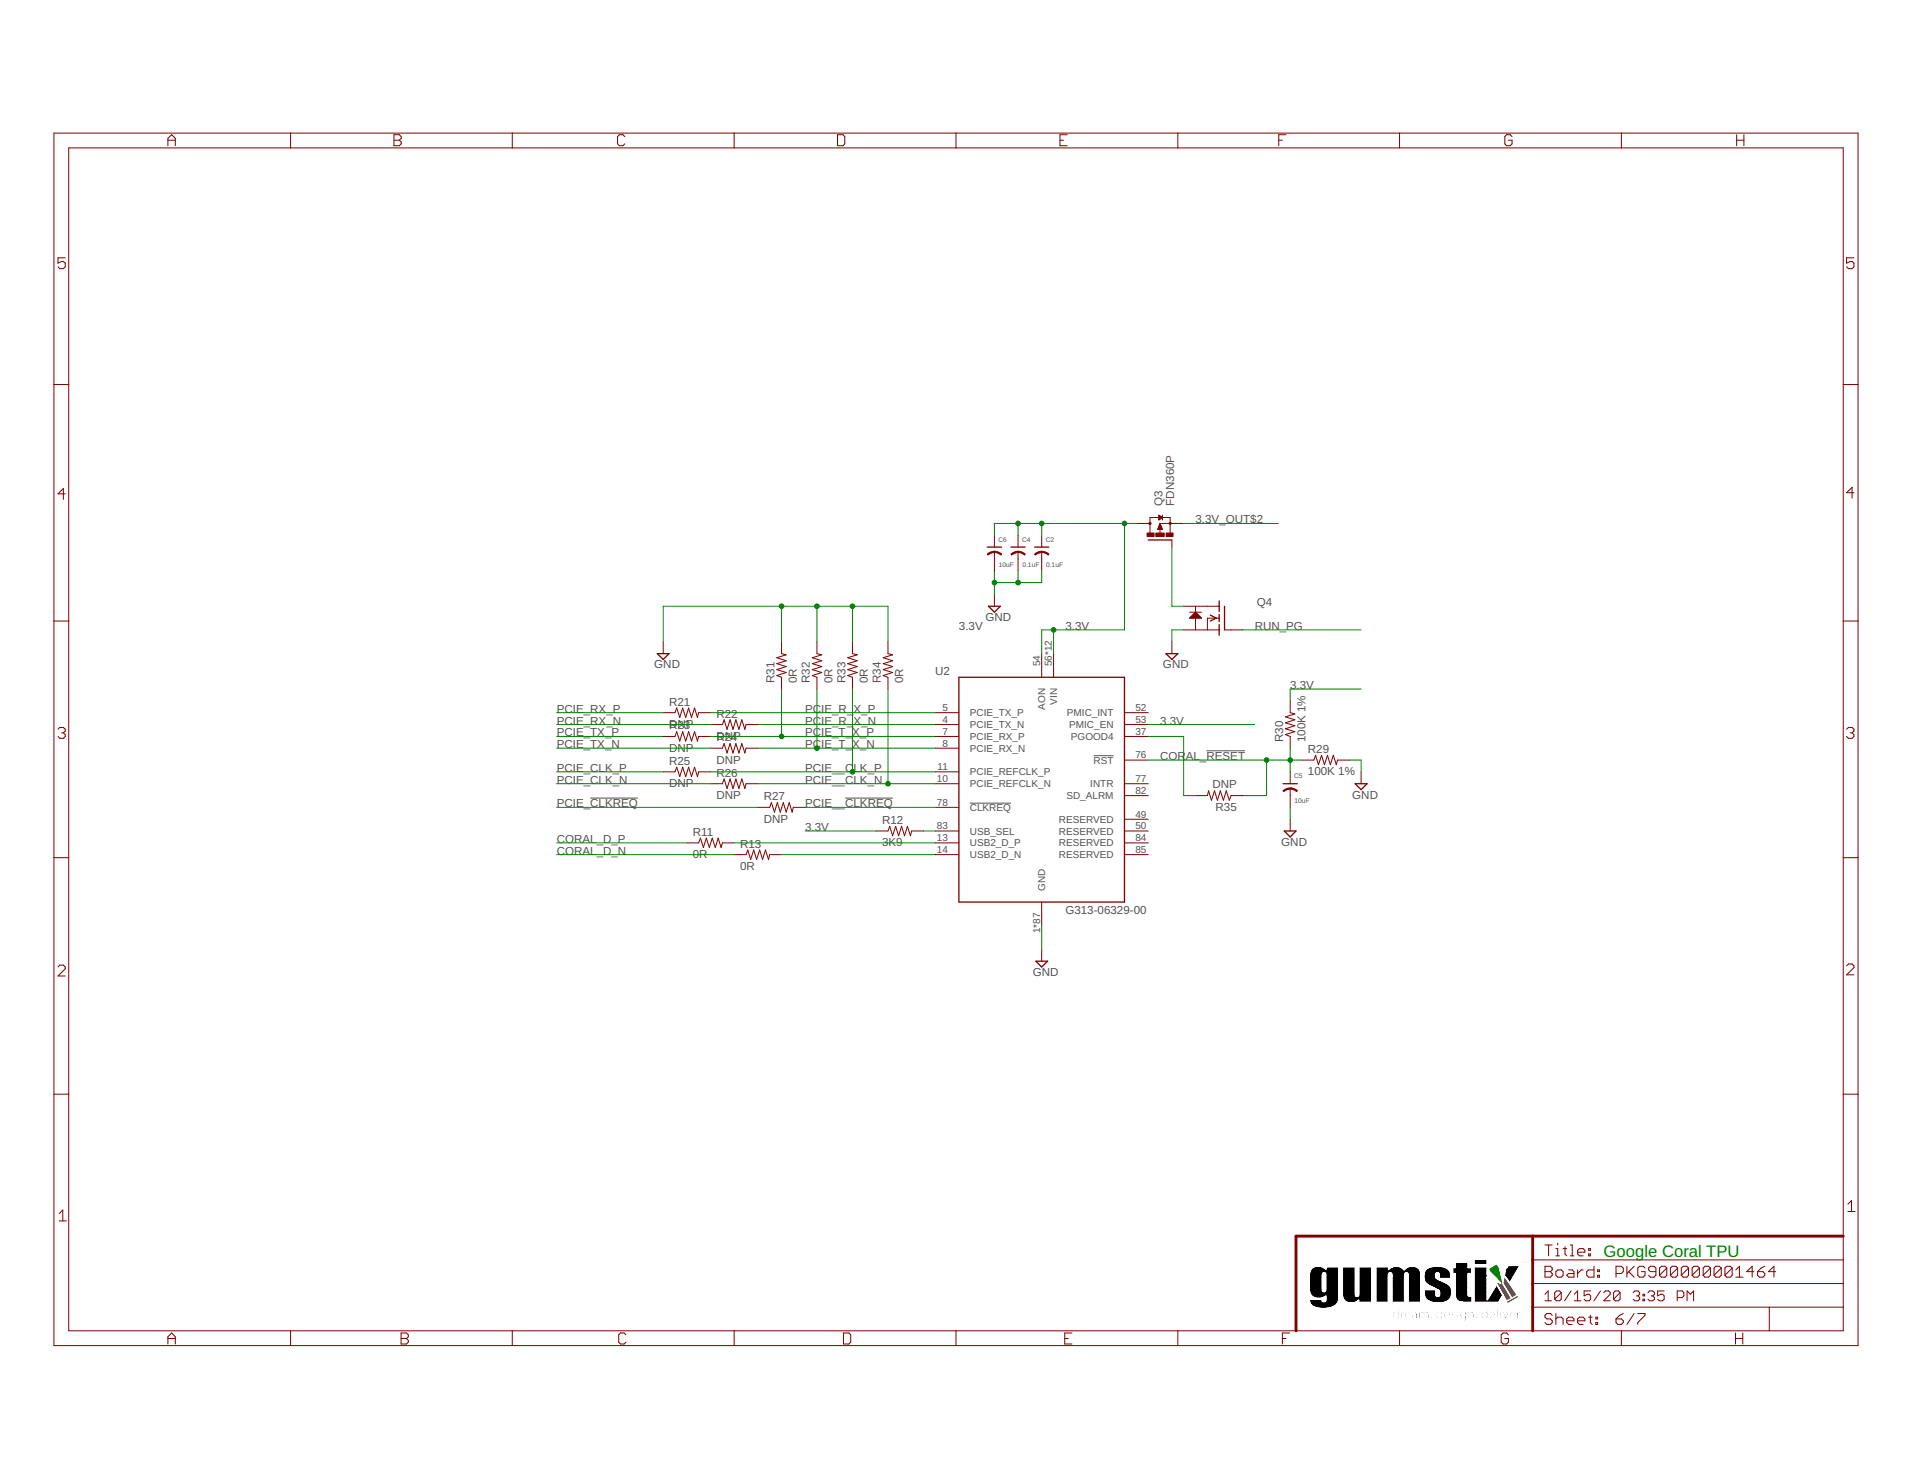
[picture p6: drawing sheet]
<svg xmlns="http://www.w3.org/2000/svg" width="279mm" height="216mm" viewBox="0 0 279 216" stroke-linecap="round" stroke-linejoin="round" font-family="sans-serif">
<defs><g id="words">
<text font-size="2.4" fill="#008000" x="234.1" y="183.5">Google Coral TPU</text>
<g font-size="1.7" fill="#505050">
<text x="169.7" y="73.8" transform="rotate(-90 169.7 73.8)">Q3</text>
<text x="171.4" y="73.8" transform="rotate(-90 171.4 73.8)">FDN360P</text>
<text x="174.5" y="76.4">3.3V_OUT$2</text>
<text x="183.5" y="88.5">Q4</text>
<text x="140" y="92">3.3V</text>
<text x="143.9" y="90.7">GND</text>
<text x="155.5" y="92">3.3V</text>
<text x="183.2" y="92">RUN_PG</text>
<text x="95.5" y="97.6">GND</text>
<text x="113.1" y="99.7" transform="rotate(-90 113.1 99.7)">R31</text>
<text x="116.3" y="99.7" transform="rotate(-90 116.3 99.7)">0R</text>
<text x="118.2" y="99.7" transform="rotate(-90 118.2 99.7)">R32</text>
<text x="121.5" y="99.7" transform="rotate(-90 121.5 99.7)">0R</text>
<text x="123.4" y="99.7" transform="rotate(-90 123.4 99.7)">R33</text>
<text x="126.7" y="99.7" transform="rotate(-90 126.7 99.7)">0R</text>
<text x="128.6" y="99.7" transform="rotate(-90 128.6 99.7)">R34</text>
<text x="131.9" y="99.7" transform="rotate(-90 131.9 99.7)">0R</text>
<text x="136.5" y="98.5">U2</text>
<text x="169.8" y="97.6">GND</text>
<text x="188.3" y="100.6">3.3V</text>
<text x="81.3" y="104">PCIE_RX_P</text>
<text x="81.3" y="105.8">PCIE_RX_N</text>
<text x="81.3" y="107.5">PCIE_TX_P</text>
<text x="97.7" y="106.3">DNP</text>
<text x="97.7" y="103">R21</text>
<text x="97.7" y="106.5">R23</text>
<text x="104.6" y="104.8">R22</text>
<text x="117.5" y="104">PCIE_R_</text>
<text x="117.5" y="105.8">PCIE_R_</text>
<text x="117.5" y="107.5">PCIE_T_X_P</text>
<text x="124.6" y="104">X_P</text>
<text x="124.6" y="105.8">X_N</text>
<text x="169.3" y="105.8">3.3V</text>
<text x="81.3" y="109.2">PCIE_TX_N</text>
<text x="81.3" y="112.7">PCIE_CLK_P</text>
<text x="97.7" y="109.7">DNP</text>
<text x="97.7" y="111.7">R25</text>
<text x="104.6" y="108">DNP</text>
<text x="104.6" y="111.5">DNP</text>
<text x="104.6" y="108.2">R24</text>
<text x="104.6" y="113.4">R26</text>
<text x="117.5" y="109.2">PCIE_T_X_N</text>
<text x="117.5" y="112.7">PCIE__CLK_P</text>
<text x="169.3" y="111">COR</text>
<text x="173.1" y="111">AL_RESET</text>
<text x="187.3" y="108.4" transform="rotate(-90 187.3 108.4)">R30</text>
<text x="190.6" y="108.4" transform="rotate(-90 190.6 108.4)">100K 1%</text>
<text x="190.9" y="113.2">100K 1%</text>
<text x="190.9" y="109.9">R29</text>
<text x="81.3" y="114.4">PCIE_CLK_N</text>
<text x="81.3" y="117.9">PCIE_CLKREQ</text>
<text x="97.7" y="114.9">DNP</text>
<text x="104.6" y="116.6">DNP</text>
<text x="111.5" y="116.8">R27</text>
<text x="117.5" y="114.4">PCIE__CLK_N</text>
<text x="117.5" y="117.9">PCIE__CLKREQ</text>
<text x="177" y="115.1">DNP</text>
<text x="177.5" y="118.4">R35</text>
<text x="197.4" y="116.6">GND</text>
<text x="81.3" y="123">CORAL_D_P</text>
<text x="81.3" y="124.8">CORAL_D_N</text>
<text x="101.1" y="125.3">0R</text>
<text x="101.1" y="122">R11</text>
<text x="108" y="123.7">R13</text>
<text x="111.5" y="120.1">DNP</text>
<text x="117.5" y="121.3">3.3V</text>
<text x="128.8" y="123.6">3K9</text>
<text x="128.8" y="120.3">R12</text>
<text x="187" y="123.5">GND</text>
<text x="108" y="127">0R</text>
<text x="155.5" y="133.4">G313-06329-00</text>
<text x="150.8" y="142.5">GND</text>
</g>
<g font-size="1.5" fill="#505050">
<text x="151.8" y="97.3" transform="rotate(-90 151.8 97.3)">54</text>
<text x="153.6" y="97.3" transform="rotate(-90 153.6 97.3)">56*12</text>
<text x="137.6" y="103.8">5</text>
<text x="137.6" y="107.3">7</text>
<text x="137.6" y="105.5">4</text>
<text x="141.6" y="104.6">PCIE_TX_P</text>
<text x="141.6" y="106.3">PCIE_TX_N</text>
<text x="152.6" y="103.6" transform="rotate(-90 152.6 103.6)">AON</text>
<text x="154.3" y="102.9" transform="rotate(-90 154.3 102.9)">VIN</text>
<text x="155.8" y="104.6">PMIC_INT</text>
<text x="156.1" y="106.3">PMIC_EN</text>
<text x="165.7" y="107.3">37</text>
<text x="165.7" y="105.5">53</text>
<text x="165.7" y="103.8">52</text>
<text x="136.9" y="112.4">11</text>
<text x="137.6" y="109">8</text>
<text x="141.6" y="108">PCIE_RX_P</text>
<text x="141.6" y="109.7">PCIE_RX_N</text>
<text x="141.6" y="113.2">PCIE_REFCLK_P</text>
<text x="156.3" y="108">PGOOD4</text>
<text x="159.6" y="111.5">RST</text>
<text x="165.7" y="110.7">76</text>
<text x="136.8" y="114.2">10</text>
<text x="136.8" y="117.6">78</text>
<text x="141.6" y="114.9">PCIE_REFCLK_N</text>
<text x="141.6" y="118.4">CLKREQ</text>
<text x="155.7" y="116.7">SD_ALRM</text>
<text x="159.2" y="114.9">INTR</text>
<text x="165.7" y="115.9">82</text>
<text x="165.7" y="114.2">77</text>
<text x="165.7" y="119.3">49</text>
<text x="136.8" y="121.1">83</text>
<text x="136.8" y="124.5">14</text>
<text x="136.8" y="122.8">13</text>
<text x="141.6" y="121.8">USB_SEL</text>
<text x="141.6" y="125.3">USB2_D_N</text>
<text x="141.6" y="123.6">USB2_D_P</text>
<text x="154.6" y="120.1">RESERVED</text>
<text x="154.6" y="121.8">RESERVED</text>
<text x="154.6" y="123.6">RESERVED</text>
<text x="154.6" y="125.3">RESERVED</text>
<text x="165.7" y="121.1">50</text>
<text x="165.7" y="122.8">84</text>
<text x="165.7" y="124.5">85</text>
<text x="152.6" y="130.1" transform="rotate(-90 152.6 130.1)">GND</text>
<text x="151.8" y="136.3" transform="rotate(-90 151.8 136.3)">1*87</text>
</g>
<g font-size="1" fill="#505050">
<text x="145.7" y="79.1">C6</text>
<text x="145.8" y="82.7">10uF</text>
<text x="149.2" y="79.1">C4</text>
<text x="149.3" y="82.7">0.1uF</text>
<text x="152.7" y="79.1">C2</text>
<text x="152.7" y="82.7">0.1uF</text>
<text x="188.9" y="113.6">C5</text>
<text x="189" y="117.3">10uF</text>
</g>
</g></defs>
<path d="M86.1 116.5h7M123.4 116.5h6.9M141.6 117.2h6M159.6 110.3h3M176.1 109.6h5.7" fill="none" stroke="#505050" stroke-width=".15"/>
<g fill="none" stroke="#800000" stroke-width=".15">
<path d="M7.9 19.4h263.3v177h-263.3zM42.4 19.4v2.2M57.5 19.7h.8l.3 .2v.3l-.3 .3 .3 .2v.3l-.3 .3h-.8zM74.8 19.4v2.2M91.2 19.9l-.3-.2h-.5l-.3 .2v1.1l.3 .3h.5l.3-.3M107.2 19.4v2.2M122.3 19.7h.8l.2 .2v1.1l-.2 .3h-.8zM139.6 19.4v2.2M155.8 19.7h-1.1v1.6h1.1M171.9 19.4v2.2M187.7 19.7h-1v1.6M204.3 19.4v2.2"/>
<path d="M220.7 19.9l-.2-.2h-.6l-.2 .2v1.1l.2 .3h.6l.2-.3v-.5h-.5M236.7 19.4v2.2M253.5 19.7v1.6M254.6 19.7v1.6M9.5 37.6h-1v.8l.5-.2h.2l.3 .2v.5l-.3 .3h-.5l-.2-.3M10 21.6h259.1v172.7h-259.1zM24.5 21.3v-1.1l.6-.5 .5 .5v1.1M24.5 20.5h1.1M57.5 20.5h.8M154.7 20.5h.6M186.7 20.5h.5M253.5 20.5h1.1"/>
<path d="M270.6 37.6h-1v.8l.5-.2h.3l.2 .2v.5l-.2 .3h-.6l-.2-.3M7.9 56.1h2.1M269.1 56.1h2.1M9.5 72.1h-1l.7-.8v1.6M145.2 78.1v1.8M148.6 78.1v1.8M152.1 78.1v1.8M165.9 76.4h2M169 77.2h.7M169.1 77.2h.5M169.1 77.1h.5M169.1 77h.5"/>
<path d="M169.1 76.9h.4M169.2 76.9h.3M169.2 75.2l.5 .3-.5 .4zM169.2 75.8h.1M169.2 75.8h.2M169.2 75.7h.3M169.2 75.6h.4M169.2 75.6h.5M169.2 75.5h.4M169.2 75.4h.3M169.2 75.4h.2M169.2 75.3h.1"/>
<path d="M169.2 76.8h.3M169.2 76.7h.3M169.2 75.5h-1.3v2.3M169.2 76.6h.2M169.3 76.6h.1M169.3 76.5h.1M169.3 76.4v1.5M169.3 76.4l.4 .9h-.7zM169.7 75.2v.7M169.7 75.5h1.1v2.3M171.1 78.8v1.1M172.8 76.4h-3.5"/>
<path d="M270.6 71.9h-1l.8-.8v1.6M7.9 90.7h2.1M96.8 93.7v1.7M114.1 93.7v1.7l.7 .2-1.4 .4 1.4 .5-1.4 .4 1.4 .4-1.4 .4 1.4 .5-1.4 .4 .7 .3v1.7M119.3 93.7v1.7l.7 .2-1.4 .4 1.4 .5-1.4 .4 1.4 .4-1.4 .4 1.4 .5-1.4 .4 .7 .3v1.7M124.4 93.7v1.7l.7 .2-1.4 .4 1.4 .5-1.4 .4 1.4 .4-1.4 .4 1.4 .5-1.4 .4 .7 .3v1.7M129.6 93.7v1.7l.7 .2-1.4 .4 1.4 .5-1.4 .4 1.4 .4-1.4 .4 1.4 .5-1.4 .4 .7 .3v1.7M145.2 80.6v2.7M145.2 86.8v1.7M148.6 80.6v2.7M152.1 80.6v2.7M152.1 95.4v3.5"/>
<path d="M153.8 95.4v3.5M171.1 93.7v1.7M172.8 91.9h5.2M172.8 88.5h5.2M173.7 90.2l.8-.8 .9 .8zM173.7 89.4h1.7M173.7 90.2h1.7M173.7 90.1h1.6M173.8 90.1h1.4M173.9 90h1.3M173.9 89.9h1.2M174 89.9h1"/>
<path d="M174.1 89.8h.8M174.2 89.7h.7M174.2 89.6h.6M174.3 89.6h.4M174.4 89.5h.2M174.5 89.4h.1M174.5 88.5v.9M174.5 90.2v1.7M178 90.2h-1.7v1.7M178.8 91.9h2.6M269.1 90.7h2.1M8.5 106.4l.2-.2h.5l.3 .2v.3l-.3 .3"/>
<path d="M9 107h.2M9.2 107l.3 .3v.2l-.3 .3h-.5l-.2-.3M96.8 104h1.7l.3-.6 .4 1.3 .5-1.3 .4 1.3 .4-1.3 .4 1.3 .5-1.3 .4 1.3 .2-.7h1.7M96.8 107.5h1.7l.3-.7 .4 1.4 .5-1.4 .4 1.4 .4-1.4 .4 1.4 .5-1.4 .4 1.4 .2-.7h1.7M96.8 112.7h1.7l.3-.7 .4 1.4 .5-1.4 .4 1.4 .4-1.4 .4 1.4 .5-1.4 .4 1.4 .2-.7h1.7M103.7 114.4h1.8l.2-.7 .4 1.4 .5-1.4 .4 1.4 .4-1.4 .5 1.4 .4-1.4 .4 1.4 .2-.7h1.7M103.7 105.8h1.8l.2-.7 .4 1.4 .5-1.4 .4 1.4 .4-1.4 .5 1.4 .4-1.4 .4 1.4 .2-.7h1.7M103.7 109.2h1.8l.2-.7 .4 1.4 .5-1.4 .4 1.4 .4-1.4 .5 1.4 .4-1.4 .4 1.4 .2-.7h1.7M110.6 117.9h1.8l.2-.7 .5 1.4 .4-1.4 .4 1.4 .4-1.4 .5 1.4 .4-1.4 .4 1.4 .2-.7h1.7M136.5 104h3.5M136.5 107.5h3.5M136.5 114.4h3.5"/>
<path d="M136.5 117.9h3.5M136.5 105.8h3.5M136.5 109.2h3.5M136.5 112.7h3.5M164.1 104h3.5M164.1 107.5h3.5M164.1 114.4h3.5M164.1 116.1h3.5M164.1 105.8h3.5M164.1 111h3.5M164.1 119.6h3.5M174.5 116.1h1.8l.1-.7 .4 1.4 .5-1.4 .4 1.4 .4-1.4 .5 1.4 .4-1.4 .5 1.4 .2-.7h1.7"/>
<path d="M188.3 102.3v1.7l.7 .2-1.4 .4 1.4 .5-1.4 .4 1.4 .4-1.4 .5 1.4 .4-1.4 .4 .7 .3v1.7M188.3 112.7v1.7M188.3 115.1v2.8M188.3 119.6v1.7M190.1 111h1.7l.2-.7 .5 1.3 .4-1.3 .4 1.3 .5-1.3 .4 1.3 .4-1.3 .5 1.3 .1-.6h1.8M198.7 112.7v1.7M269.6 106.4l.2-.2h.6l.2 .2v.3l-.2 .3M270.1 107h.3M270.4 107l.2 .3v.2l-.2 .3h-.6l-.2-.3M7.9 125.2h2.1M100.3 123h1.7l.3-.7 .4 1.4 .4-1.4 .4 1.4 .5-1.4 .4 1.4 .4-1.4 .5 1.4 .2-.7h1.7M107.2 124.8h1.7l.3-.7 .4 1.4 .4-1.4 .4 1.4 .5-1.4 .4 1.4 .4-1.4 .5 1.4 .2-.7h1.7"/>
<path d="M127.9 121.3h1.7l.3-.7 .4 1.4 .4-1.4 .5 1.4 .4-1.4 .4 1.4 .5-1.4 .4 1.4 .2-.7h1.7M136.5 121.3h3.5M136.5 124.8h3.5M136.5 123h3.5M152.1 131.7v3.4M152.1 138.6v1.7M164.1 121.3h3.5M164.1 124.8h3.5M164.1 123h3.5M269.1 125.2h2.1M7.9 159.7h2.1M8.5 141.2l.2-.3h.5l.3 .3v.2l-1 1.1h1"/>
<path d="M269.1 159.7h2.1M269.6 141l.2-.3h.6l.2 .3v.2l-1 1.1h1M8.6 177.2l.6-.6v1.6M8.6 178.2h1.1M269.7 175.8l.6-.5v1.5M269.7 176.8h1.1M24.5 196.2v-1.1l.6-.5 .5 .5v1.1M24.5 195.4h1.1M42.4 194.3v2.1M58.5 195.4h.8M58.5 194.6h.8l.3 .3v.2l-.3 .3 .3 .3v.2l-.3 .3h-.8zM74.8 194.3v2.1"/>
<path d="M91.4 194.9l-.3-.3h-.5l-.3 .3v1l.3 .3h.5l.3-.3M107.2 194.3v2.1M123.1 194.6h.8l.3 .3v1l-.3 .3h-.8zM139.6 194.3v2.1M155.4 195.4h.6M156.5 194.6h-1.1v1.6h1.1M171.9 194.3v2.1M187.2 195.4h.5M188.3 194.6h-1.1v1.6M204.3 194.3v2.1M220.2 194.9l-.3-.3h-.5l-.3 .3v1l.3 .3h.5l.3-.3v-.5h-.5M223.7 190.8h45.4"/>
<path d="M223.7 187.4h45.4M223.7 183.9h45.4M225.5 184.8h.8l.3 .3v.3l-.3 .2 .3 .3v.3l-.3 .2h-.8zM225.5 185.6h.8M225.5 188.9l.5-.5v1.5M225.5 189.9h1M225.5 181.7h1.1M226.1 181.7v1.6M226.6 192l-.3-.3h-.5l-.3 .3v.3l.3 .2h.5l.3 .3v.3l-.3 .2h-.5l-.3-.2M227.1 185.6l.3-.2h.5l.3 .2v.6l-.3 .2h-.5l-.3-.2zM227.1 191.7v1.6M227.1 192.5l.3-.2h.5l.3 .2v.8"/>
<path d="M227.1 182.3h.3v1M227.1 183.3h.5M227.4 181.5v.2M227.9 188.7v1l-.2 .2h-.5l-.3-.2M227.9 188.7l-.2-.3h-.5l-.3 .3v1M227.9 188.7l-1 1M228.2 182.3h.5M228.5 182v1l.2 .3M228.7 192.8h1.1v-.3l-.3-.2h-.5l-.3 .2v.6l.3 .2h.5M229 185.4h.5l.3 .2v.8h-.8l-.3-.2 .3-.3h.8M229.2 181.7h.3v1.6M229.2 183.3h.6"/>
<path d="M229.3 188.4l-.9 1.5M229.8 189.9h1M229.8 188.9l.5-.5v1.5M230.3 182.8h1.1v-.3l-.3-.2h-.5l-.3 .2v.5l.3 .3h.5M230.3 185.4v1M230.3 192.8h1.1v-.3l-.3-.2h-.5l-.3 .2v.6l.3 .2h.5M231.1 185.4h-.3l-.5 .5M231.9 192.3h.5M231.9 182.3h.3v.2h-.3zM231.9 183h.3v.3h-.3zM232.2 192v1.1l.2 .2M232.2 188.4h-1v.8l.8-.3 .2 .3v.5l-.2 .2h-.5l-.3-.2"/>
<path d="M232.7 184.8v1.6h-.8l-.3-.2v-.6l.3-.2h.8M233 193.1h.2v.2h-.2zM233 192.3h.2v.2h-.2zM233.2 186.2h.3v.2h-.3zM233.2 185.4h.3v.2h-.3zM233.6 188.4l-.9 1.5M234.1 188.7l.3-.3h.4l.3 .3v.2l-1 1h1M235.9 185.9h.8l.3-.3v-.5l-.3-.3h-.8v1.6M235.9 192.5h.8l.3 .3v.3l-.3 .2h-.5l-.3-.2zM236.5 188.7v1l-.2 .2h-.5l-.3-.2M236.5 188.7l-.2-.3h-.5l-.3 .3v1M236.5 188.7l-1 1"/>
<path d="M236.7 194.3v2.1M237 191.7l-.6 .3-.5 .5M237.5 184.8v1.6M237.7 185.6l.8 .8M238.4 188.7l.2-.3h.5l.3 .3v.2l-.3 .3M238.5 184.8l-1 1.1M238.5 191.7l-1 1.6M238.9 189.2h.2M239.1 191.7h1v.3l-1 1.1v.2M239.1 189.2l.3 .2v.3l-.3 .2h-.5l-.2-.2M239.8 189.7h.3v.2h-.3zM239.8 188.9h.3v.3h-.3z"/>
<path d="M240.1 185.1l-.2-.3h-.6l-.2 .3v1.1l.2 .2h.6l.2-.2v-.6h-.5M240.6 188.7l.2-.3h.5l.2 .3v.2l-.2 .3M241 189.2h.3M241.3 189.2l.2 .2v.3l-.2 .2h-.5l-.2-.2M241.7 185.6h-.8l-.2-.2v-.3l.2-.3h.5l.3 .3v1.1l-.3 .2h-.5l-.2-.2M242.9 188.4h-.9v.8l.7-.3 .2 .3v.5l-.2 .2h-.5l-.2-.2M243.3 185.1l-.2-.3h-.6l-.2 .3v1.1M243.3 185.1v1.1l-.2 .2h-.6l-.2-.2M243.3 185.1l-1 1.1M244.8 189.4h.8l.2-.2v-.5l-.2-.3h-.8v1.5M244.9 185.1l-.3-.3h-.5l-.3 .3v1.1M244.9 185.1v1.1l-.3 .2h-.5l-.3-.2"/>
<path d="M244.9 185.1l-1.1 1.1M246.3 189.9v-1.5l.5 .5 .4-.5v1.5M246.5 185.1l-.3-.3h-.5l-.3 .3v1.1M246.5 185.1v1.1l-.3 .2h-.5l-.3-.2M246.5 185.1l-1.1 1.1M248.1 185.1l-.3-.3h-.5l-.3 .3v1.1M248.1 185.1v1.1l-.3 .2h-.5l-.3-.2M248.1 185.1l-1.1 1.1M249.7 185.1l-.3-.3h-.5l-.3 .3v1.1M249.7 185.1v1.1l-.3 .2h-.5l-.3-.2M249.7 185.1l-1.1 1.1M251.3 185.1l-.3-.3h-.5l-.3 .3v1.1"/>
<path d="M251.3 185.1v1.1l-.3 .2h-.5l-.3-.2M251.3 185.1l-1.1 1.1M252.9 185.1l-.3-.3h-.5l-.3 .3v1.1M252.9 185.1v1.1l-.3 .2h-.5l-.3-.2M252.9 185.1l-1.1 1.1M253.3 195.4h1.1M253.3 194.6v1.6M253.4 186.4h1M253.4 185.4l.5-.6v1.6M254.4 194.6v1.6M256 185.6h-1l.8-.8v1.6M256.6 185.6h.8l.2 .3v.3l-.2 .2h-.6l-.2-.2z"/>
<path d="M257.6 184.8l-.5 .3-.5 .5M258.3 190.8v3.5M259.2 185.6h-1.1l.9-.8v1.6"/>
</g>
<path d="M223.7 180.4v13.9M269.1 180.4h-79.9v13.9" fill="none" stroke="#800000" stroke-width=".42"/>
<g fill="none" stroke="#800000" stroke-width=".19">
<path d="M144.1 79.9h2.1M147.6 79.9h2M151 79.9h2.1M167.6 78.8h3.5M95.9 95.4h1.8l-.9 .9zM140 98.9h24.1v32.8h-24.1zM144.3 88.5h1.7l-.8 .9zM170.2 95.4h1.7l-.8 .9zM176.7 89.8l.8 .4-.8 .5M178 87.7v1.6M178 89.7v1M178 91.2v1.5"/>
<path d="M178.8 88.5v3.4M187.3 114.4h2.1M197.8 114.4h1.8l-.9 .9zM187.5 121.3h1.7l-.9 .9zM151.2 140.3h1.7l-.8 .9z"/>
</g>
<g fill="none" stroke="#800000" stroke-width=".3">
<circle cx="167.9" cy="76.4" r=".08"/>
<circle cx="170.8" cy="76.4" r=".08"/>
</g>
<g fill="#800000" stroke="#800000" stroke-width=".15">
<path d="M167.4 77.8h1.1v.5h-1.1z"/>
<path d="M170.2 77.8h1v.5h-1z"/>
<path d="M168.7 77.8h1.2v.5h-1.2z"/>
</g>
<g fill="#800000" stroke="#800000" stroke-width=".15">
<path d="M152.1 80.5l.7 .1 .3 .3-.1 .1-.3-.2-.6-.2z" fill-rule="evenodd"/>
<path d="M151 80.9l.6-.4h.5v.1l-1 .4z" fill-rule="evenodd"/>
<path d="M148.6 80.5l.7 .1 .4 .3-.1 .1-.7-.3-.3-.1z" fill-rule="evenodd"/>
<path d="M147.6 80.9l.6-.4h.4v.1l-.9 .4z" fill-rule="evenodd"/>
<path d="M145.2 80.5l.7 .1 .3 .3-.1 .1-.6-.3-.3-.1z" fill-rule="evenodd"/>
<path d="M144.2 80.8l.5-.3h.5v.1l-1 .4-.1-.1z" fill-rule="evenodd"/>
<path d="M188.3 115l.5 .1 .6 .3-.1 .1-.6-.3h-.4z" fill-rule="evenodd"/>
<path d="M187.3 115.4l.3-.2 .7-.2v.2h-.3l-.6 .3z" fill-rule="evenodd"/>
</g>
<g fill="none" stroke="#008000" stroke-width=".15">
<path d="M148.6 76.4v1.7M152.1 76.4v1.7M164.1 76.4v15.5h-12v3.5M165.9 76.4h-20.7v1.7M171.1 79.9v8.6h1.7M172.8 76.4h13.8M96.8 93.7v-5.2h32.8v5.2M114.1 88.5v5.2M119.3 88.5v5.2M124.4 88.5v5.2M145.2 83.3v3.5M148.6 83.3v1.7"/>
<path d="M152.1 83.3v1.7h-6.9M153.8 91.9v3.5M172.8 91.9h-1.7v1.8M181.4 91.9h17.3M81.3 104h15.5M81.3 105.8h22.4M81.3 107.5h15.5M81.3 109.2h22.4M81.3 112.7h15.5M81.3 114.4h22.4M81.3 117.9h29.3M103.7 104h32.8"/>
<path d="M103.7 107.5h32.8M103.7 112.7h32.8M110.6 105.8h25.9M110.6 109.2h25.9M110.6 114.4h25.9M114.1 100.6v6.9M117.5 117.9h19M119.3 100.6v8.6M124.4 100.6v12.1M129.6 100.6v13.8M167.6 111h22.5M167.6 105.8h15.6"/>
<path d="M167.6 107.5h5.2v8.6h1.7M184.9 111v5.1h-3.5M188.3 109.2v3.5M188.3 117.9v1.7M197 111h1.7v1.7M198.7 100.6h-10.4v1.7M81.3 123h19M81.3 124.8h25.9M107.2 123h29.3M114.1 124.8h22.4M117.5 121.3h10.4M134.8 121.3h1.7"/>
<path d="M152.1 135.1v3.5"/>
</g>
<g fill="#008000" stroke="#008000" stroke-width=".15">
<circle cx="145.2" cy="85" r=".34"/>
<circle cx="148.6" cy="85" r=".34"/>
<circle cx="114.1" cy="88.5" r=".34"/>
<circle cx="119.3" cy="88.5" r=".34"/>
<circle cx="124.4" cy="88.5" r=".34"/>
<circle cx="114.1" cy="107.5" r=".34"/>
<circle cx="119.3" cy="109.2" r=".34"/>
<circle cx="124.4" cy="112.7" r=".34"/>
<circle cx="129.6" cy="114.4" r=".34"/>
<circle cx="153.8" cy="91.9" r=".34"/>
<circle cx="164.1" cy="76.4" r=".34"/>
<circle cx="152.1" cy="76.4" r=".34"/>
<circle cx="148.6" cy="76.4" r=".34"/>
<circle cx="188.3" cy="111" r=".34"/>
<circle cx="184.9" cy="111" r=".34"/>
</g>
<g fill="#000" stroke="#000" stroke-width=".15">
<path d="M191.2 189.8l1.8 .1zM191.2 189.8h1.8zM191.2 189.7l1.8 .1zM191.2 188.3l1.8 .1zM191.2 188.3h1.8zM191.2 188.2l1.8 .1zM191.2 188.2h1.8zM191.2 188.1l1.8 .1zM191.2 188.1h1.8zM191.2 188l1.8 .1zM191.2 188h1.8zM191.2 187.9l1.8 .1z"/>
<path d="M191.2 187.9h1.8zM191.2 187.8l1.8 .1zM191.2 187.8h1.8zM191.2 187.7l1.8 .1zM191.2 187.7h1.8zM191.2 187.6l1.8 .1zM191.2 187.6h1.8zM191.2 187.5l1.8 .1zM191.2 187.5h1.8zM191.2 187.4l1.8 .1zM191.2 187.4h1.8zM191.2 187.3l1.8 .1z"/>
<path d="M191.2 187.3h1.8zM191.2 187.2l1.8 .1zM191.2 187.2h1.8zM191.2 187.1l1.8 .1zM191.2 187.1h1.8zM191.2 187l1.8 .1zM191.2 187h1.8zM191.2 186.9l1.8 .1zM191.2 186.9h1.8zM191.2 186.8l1.8 .1zM191.2 186.8h1.8zM191.2 186.7l1.8 .1z"/>
<path d="M191.2 186.7h1.8zM191.2 186.6l1.8 .1zM191.2 186.6h1.8zM191.2 186.5l1.8 .1zM191.2 186.5h1.8zM191.2 186.4l1.8 .1zM191.2 186.4h1.8zM191.2 186.3l1.8 .1zM191.2 186.3h1.8zM191.2 186.2l1.8 .1zM191.2 186.2h1.8zM191.2 186.1l1.8 .1z"/>
<path d="M191.2 186.1h1.8zM191.2 186l1.8 .1zM191.2 186h1.8zM191.2 190l2 .1zM191.2 188.6l4.2 .1zM191.2 188.6h4.2zM191.2 188.6h1.9zM191.2 188.5l1.9 .1zM191.2 185.8h1.9zM191.2 185.8h2zM191.2 185.7l4.2 .1zM191.2 190h1.9z"/>
<path d="M191.2 189.9l1.8 .1zM191.2 189.9h1.8zM191.2 188.5h1.9zM191.2 188.4l1.8 .1zM191.2 188.4h1.8zM191.2 185.9l1.8 .1zM191.2 185.9h1.9zM191.2 185.8l1.9 .1zM191.2 190.1l4.1 .1zM191.2 190.1h4.1zM191.2 188.7l4.2 .1zM191.2 188.7h4.2z"/>
<path d="M191.2 185.7h4.2zM191.2 185.6l4.2 .1zM191.2 185.6h4.2zM191.3 190.2h3.9zM191.3 190.2l3.9 .1zM191.3 188.8l4.1 .1zM191.3 188.8h4.1zM191.3 185.5l4.1 .1zM191.3 185.5h4.1zM191.3 190.3l3.8 .1zM191.3 190.3h3.9zM191.3 188.9l4.1 .1z"/>
<path d="M191.3 188.9h4.1zM191.3 185.4l4.1 .1zM191.3 185.4h4.1zM191.4 190.4h3.7zM191.4 189h4zM191.4 185.4h4zM191.4 185.3l4 .1zM191.4 190.4l3.6 .1zM191.4 190.4l3.7 .1zM191.4 189l4 .1zM191.4 185.3h2.1zM191.4 185.2l2.1 .1z"/>
<path d="M191.5 190.5h3.5zM191.5 189.1h3.9zM191.5 190.5l3.4 .1zM191.5 185.2h1.9zM191.5 189.1l2 .1zM191.5 189.1l3.9 .1zM191.5 190.6h3.4zM191.5 185.1l1.8 .1zM191.5 189.2h2zM191.6 190.6h3.2zM191.6 185.1h1.7zM191.6 190.6l3.2 .1z"/>
<path d="M191.6 189.2l1.8 .1zM191.6 185.1h1.6zM191.7 185l1.5 .1zM191.7 189.3h1.6zM191.7 190.7h3zM191.7 189.3l1.6 .1zM191.7 185h1.4zM191.8 190.7l2.8 .1zM191.8 184.9l1.2 .1zM191.8 189.3l1.4 .1zM191.9 190.8h2.6zM191.9 189.4h1.2z"/>
<path d="M191.9 184.9h1zM192 190.8h2.4zM192 189.4l1 .1zM192.1 190.8l2.1 .1zM192.1 184.9h.6zM192.2 190.9h1.9zM192.3 189.5h.5zM192.5 190.9h1.4zM192.9 190.9l.5 .1zM193.3 190l2 .1zM193.4 188.6h2zM193.4 190h1.9z"/>
<path d="M193.4 188.5l2 .1zM193.4 185.8h2zM193.5 189.9l1.8 .1zM193.5 188.5h1.9zM193.5 185.8h1.9zM193.5 189.9h1.8zM193.5 188.4l1.9 .1zM193.5 188.4h1.9zM193.5 188.3l1.9 .1zM193.5 188.3h1.9zM193.5 185.9l1.9 .1zM193.5 185.9h1.9z"/>
<path d="M193.5 185.8l1.9 .1zM193.6 189.9h1.7zM193.6 189.8l1.7 .1zM193.6 189.8h1.7zM193.6 189.7l1.7 .1zM193.6 188.2l1.8 .1zM193.6 188.2h1.8zM193.6 188.1l1.8 .1zM193.6 188.1h1.8zM193.6 188l1.8 .1zM193.6 188h1.8zM193.6 187.9l1.8 .1z"/>
<path d="M193.6 187.9h1.8zM193.6 187.8l1.8 .1zM193.6 187.8h1.8zM193.6 187.7l1.8 .1zM193.6 187.7h1.8zM193.6 187.6l1.8 .1zM193.6 187.6h1.8zM193.6 187.5l1.8 .1zM193.6 187.5h1.8zM193.6 187.4l1.8 .1zM193.6 187.4h1.8zM193.6 187.3l1.8 .1z"/>
<path d="M193.6 187.3h1.8zM193.6 187.2l1.8 .1zM193.6 187.2h1.8zM193.6 187.1l1.8 .1zM193.6 187.1h1.8zM193.6 187l1.8 .1zM193.6 187h1.8zM193.6 186.9l1.8 .1zM193.6 186.9h1.8zM193.6 186.8l1.8 .1zM193.6 186.8h1.8zM193.6 186.7l1.8 .1z"/>
<path d="M193.6 186.7h1.8zM193.6 186.6l1.8 .1zM193.6 186.6h1.8zM193.6 186.5l1.8 .1zM193.6 186.5h1.8zM193.6 186.4l1.8 .1zM193.6 186.4h1.8zM193.6 186.3l1.8 .1zM193.6 186.3h1.8zM193.6 186.2l1.8 .1zM193.6 186.2h1.8zM193.6 186.1l1.8 .1z"/>
<path d="M193.6 186.1h1.8zM193.6 186l1.8 .1zM193.6 186h1.8zM193.6 185.3h1.8zM193.6 189.7h1.8zM193.6 189.6l1.8 .1zM193.6 189.6h1.8zM193.6 189.5l1.8 .1zM193.6 189.5h1.8zM193.6 189.4l1.8 .1zM193.6 189.4h1.8zM193.6 189.3l1.8 .1z"/>
<path d="M193.6 189.3h1.8zM193.6 189.2l1.8 .1zM193.6 189.2h1.8zM193.6 189.1l1.8 .1zM193.6 185.2l1.8 .1zM193.6 185.2h1.8zM193.7 185.1l1.7 .1zM193.7 185.1h1.7zM193.7 185l1.7 .1zM193.7 185h1.7zM193.7 184.9l1.7 .1zM196 189l1.9 .1z"/>
<path d="M196 189h1.9zM196 188.9l1.8 .1zM196 188.9h1.8zM196 188.8l1.8 .1zM196 188.8h1.8zM196 188.7l1.8 .1zM196 188.7h1.8zM196 188.6l1.8 .1zM196 188.6h1.8zM196 188.5l1.8 .1zM196 188.5h1.8zM196 188.4l1.8 .1z"/>
<path d="M196 188.4h1.8zM196 188.3l1.8 .1zM196 188.3h1.8zM196 188.2l1.8 .1zM196 188.2h1.8zM196 188.1l1.8 .1zM196 188.1h1.8zM196 188l1.8 .1zM196 188h1.8zM196 187.9l1.8 .1zM196 187.9h1.8zM196 187.8l1.8 .1z"/>
<path d="M196 187.8h1.8zM196 187.7l1.8 .1zM196 187.7h1.8zM196 187.6l1.8 .1zM196 187.6h1.8zM196 187.5l1.8 .1zM196 187.5h1.8zM196 187.4l1.8 .1zM196 187.4h1.8zM196 187.3l1.8 .1zM196 187.3h1.8zM196 187.2l1.8 .1z"/>
<path d="M196 187.2h1.8zM196 187.1l1.8 .1zM196 187.1h1.8zM196 187l1.8 .1zM196 187h1.8zM196 186.9l1.8 .1zM196 186.9h1.8zM196 186.8l1.8 .1zM196 186.8h1.8zM196 186.7l1.8 .1zM196 186.7h1.8zM196 186.6l1.8 .1z"/>
<path d="M196 186.6h1.8zM196 186.5l1.8 .1zM196 186.5h1.8zM196 186.4l1.8 .1zM196 186.4h1.8zM196 186.3l1.8 .1zM196 186.3h1.8zM196 186.2l1.8 .1zM196 186.2h1.8zM196 186.1l1.8 .1zM196 186.1h1.8zM196 186l1.8 .1z"/>
<path d="M196 186h1.8zM196 185.9l1.8 .1zM196 185.9h1.8zM196 185.8l1.8 .1zM196 185.8h1.8zM196 185.7l1.8 .1zM196 185.7h1.8zM196 185.6l1.8 .1zM196 185.6h1.8zM196 185.5l1.8 .1zM196 185.5h1.8zM196 185.4l1.8 .1z"/>
<path d="M196 185.4h1.8zM196 185.3l1.8 .1zM196 185.3h1.8zM196 185.2l1.8 .1zM196 185.2h1.8zM196 185.1l1.8 .1zM196 185.1h1.8zM196 185l1.8 .1zM196 185h1.8zM196 184.9l1.8 .1zM196 189.3l4.2 .1zM196 189.3h4.2z"/>
<path d="M196 189.2l2 .1zM196 189.2h1.9zM196 189.1l1.9 .1zM196 189.1h1.9zM196.1 189.5h4.1zM196.1 189.4l4.1 .1zM196.1 189.4h4.1zM196.1 189.6h4.1zM196.1 189.5l4.1 .1zM196.2 189.7h4zM196.2 189.6l4 .1zM196.2 189.7l2.1 .1z"/>
<path d="M196.2 189.7h2.2zM196.2 189.8h2.1zM196.3 189.8h1.9zM196.3 189.8l1.9 .1zM196.3 189.9h1.9zM196.4 189.9h1.7zM196.4 189.9l1.7 .1zM196.5 190h1.5zM196.6 190l1.3 .1zM196.7 190.1h1.1zM196.8 190.1h.9zM197 190.1l.5 .1z"/>
<path d="M198.2 189.2l2 .1zM198.3 189.2h1.9zM198.3 189.1l1.9 .1zM198.4 190l1.8 .1zM198.4 190h1.8zM198.4 189.9l1.8 .1zM198.4 189.9h1.8zM198.4 189.8l1.8 .1zM198.4 189.1l1.8 .1zM198.4 189.1h1.8zM198.4 189l1.8 .1zM198.4 189h1.8z"/>
<path d="M198.4 189.8h1.8zM198.4 189.7l1.8 .1zM198.4 189.7h1.8zM198.4 188.9l1.8 .1zM198.4 188.9h1.8zM198.4 188.8l1.8 .1zM198.4 188.8h1.8zM198.4 188.7l1.8 .1zM198.4 188.7h1.8zM198.4 188.6l1.8 .1zM198.4 188.6h1.8zM198.4 188.5l1.8 .1z"/>
<path d="M198.4 188.5h1.8zM198.4 188.4l1.8 .1zM198.4 188.4h1.8zM198.4 188.3l1.8 .1zM198.4 188.3h1.8zM198.4 188.2l1.8 .1zM198.4 188.2h1.8zM198.4 188.1l1.8 .1zM198.4 188.1h1.8zM198.4 188l1.8 .1zM198.4 188h1.8zM198.4 187.9l1.8 .1z"/>
<path d="M198.4 187.9h1.8zM198.4 187.8l1.8 .1zM198.4 187.8h1.8zM198.4 187.7l1.8 .1zM198.4 187.7h1.8zM198.4 187.6l1.8 .1zM198.4 187.6h1.8zM198.4 187.5l1.8 .1zM198.4 187.5h1.8zM198.4 187.4l1.8 .1zM198.4 187.4h1.8zM198.4 187.3l1.8 .1z"/>
<path d="M198.4 187.3h1.8zM198.4 187.2l1.8 .1zM198.4 187.2h1.8zM198.4 187.1l1.8 .1zM198.4 187.1h1.8zM198.4 187l1.8 .1zM198.4 187h1.8zM198.4 186.9l1.8 .1zM198.4 186.9h1.8zM198.4 186.8l1.8 .1zM198.4 186.8h1.8zM198.4 186.7l1.8 .1z"/>
<path d="M198.4 186.7h1.8zM198.4 186.6l1.8 .1zM198.4 186.6h1.8zM198.4 186.5l1.8 .1zM198.4 186.5h1.8zM198.4 186.4l1.8 .1zM198.4 186.4h1.8zM198.4 186.3l1.8 .1zM198.4 186.3h1.8zM198.4 186.2l1.8 .1zM198.4 186.2h1.8zM198.4 186.1l1.8 .1z"/>
<path d="M198.4 186.1h1.8zM198.4 186l1.8 .1zM198.4 186h1.8zM198.4 185.9l1.8 .1zM198.4 185.9h1.8zM198.4 185.8l1.8 .1zM198.4 185.8h1.8zM198.4 185.7l1.8 .1zM198.4 185.7h1.8zM198.4 185.6l1.8 .1zM198.4 185.6h1.8zM198.4 185.5l1.8 .1z"/>
<path d="M198.4 185.5h1.8zM198.4 185.4l1.8 .1zM198.4 185.4h1.8zM198.4 185.3l1.8 .1zM198.4 185.3h1.8zM198.4 185.2l1.8 .1zM198.4 185.2h1.8zM198.4 185.1l1.8 .1zM198.4 185.1h1.8zM198.4 185l1.8 .1zM198.4 185h1.8zM198.4 184.9l1.8 .1z"/>
<path d="M200.9 185.8l1.8 .1zM200.9 185.8h1.9zM200.9 185.7h6.4zM200.9 185.6l6.4 .1zM200.9 185.6h6.4zM200.9 185.5l6.4 .1zM200.9 185.5h6.4zM200.9 185.4l6.4 .1zM200.9 185.4h4.1zM200.9 190l1.7 .1zM200.9 190h1.7zM200.9 189.9l1.7 .1z"/>
<path d="M200.9 189.9h1.7zM200.9 189.8l1.7 .1zM200.9 189.8h1.7zM200.9 189.7l1.7 .1zM200.9 189.7h1.7zM200.9 189.6l1.7 .1zM200.9 189.6h1.7zM200.9 189.5l1.7 .1zM200.9 189.5h1.7zM200.9 189.4l1.7 .1zM200.9 189.4h1.7zM200.9 189.3l1.7 .1z"/>
<path d="M200.9 189.3h1.7zM200.9 189.2l1.7 .1zM200.9 189.2h1.7zM200.9 189.1l1.7 .1zM200.9 189.1h1.7zM200.9 189l1.7 .1zM200.9 189h1.7zM200.9 188.9l1.7 .1zM200.9 188.9h1.7zM200.9 188.8l1.7 .1zM200.9 188.8h1.7zM200.9 188.7l1.7 .1z"/>
<path d="M200.9 188.7h1.7zM200.9 188.6l1.7 .1zM200.9 188.6h1.7zM200.9 188.5l1.7 .1zM200.9 188.5h1.7zM200.9 188.4l1.7 .1zM200.9 188.4h1.7zM200.9 188.3l1.7 .1zM200.9 188.3h1.7zM200.9 188.2l1.7 .1zM200.9 188.2h1.7zM200.9 188.1l1.7 .1z"/>
<path d="M200.9 188.1h1.7zM200.9 188l1.7 .1zM200.9 188h1.7zM200.9 187.9l1.7 .1zM200.9 187.9h1.7zM200.9 187.8l1.7 .1zM200.9 187.8h1.7zM200.9 187.7l1.7 .1zM200.9 187.7h1.7zM200.9 187.6l1.7 .1zM200.9 187.6h1.7zM200.9 187.5l1.7 .1z"/>
<path d="M200.9 187.5h1.7zM200.9 187.4l1.7 .1zM200.9 187.4h1.7zM200.9 187.3l1.7 .1zM200.9 187.3h1.7zM200.9 187.2l1.7 .1zM200.9 187.2h1.7zM200.9 187.1l1.7 .1zM200.9 187.1h1.7zM200.9 187l1.7 .1zM200.9 187h1.7zM200.9 186.9l1.7 .1z"/>
<path d="M200.9 186.9h1.7zM200.9 186.8l1.7 .1zM200.9 186.8h1.7zM200.9 186.7l1.7 .1zM200.9 186.7h1.7zM200.9 186.6l1.7 .1zM200.9 186.6h1.7zM200.9 186.5l1.7 .1zM200.9 186.5h1.7zM200.9 186.4l1.7 .1zM200.9 186.4h1.7zM200.9 186.3l1.7 .1z"/>
<path d="M200.9 186.3h1.7zM200.9 186.2l1.7 .1zM200.9 186.2h1.7zM200.9 186.1l1.7 .1zM200.9 186.1h1.7zM200.9 186l1.7 .1zM200.9 186h1.7zM200.9 185.9l1.8 .1zM200.9 185.9h1.8zM200.9 185.7l6.4 .1zM200.9 185.4h1.7zM200.9 185.3l1.7 .1z"/>
<path d="M200.9 185.3h1.7zM200.9 185.2l1.7 .1zM200.9 185.2h1.7zM200.9 185.1l1.7 .1zM200.9 185.1h1.7zM200.9 185.1h1.8zM200.9 185l1.8 .1zM200.9 185h1.8zM200.9 184.9l1.7 .1zM202.7 185.4h2.2zM202.7 185.3l2.2 .1zM202.8 185.3h2.1z"/>
<path d="M202.8 185.3h2zM202.8 185.2l2 .1zM202.9 185.2h1.8zM202.9 185.1l1.8 .1zM203 185.1h1.6zM203.1 185l1.4 .1zM203.1 185.8h2.1zM203.1 185.8h2zM203.2 185h1.3zM203.2 185.9h1.9zM203.2 185.8l1.9 .1zM203.2 190l1.8 .1z"/>
<path d="M203.2 190h1.8zM203.2 189.9l1.8 .1zM203.2 189.9h1.8zM203.2 189.8l1.8 .1zM203.2 189.8h1.8zM203.2 189.7l1.8 .1zM203.2 189.7h1.8zM203.2 189.6l1.8 .1zM203.2 189.6h1.8zM203.2 189.5l1.8 .1zM203.2 189.5h1.8zM203.2 189.4l1.8 .1z"/>
<path d="M203.2 189.4h1.8zM203.2 189.3l1.8 .1zM203.2 189.3h1.8zM203.2 189.2l1.8 .1zM203.2 189.2h1.8zM203.2 189.1l1.8 .1zM203.2 189.1h1.8zM203.2 189l1.8 .1zM203.2 189h1.8zM203.2 188.9l1.8 .1zM203.2 188.9h1.8zM203.2 188.8l1.8 .1z"/>
<path d="M203.2 188.8h1.8zM203.2 188.7l1.8 .1zM203.2 188.7h1.8zM203.2 188.6l1.8 .1zM203.2 188.6h1.8zM203.2 188.5l1.8 .1zM203.2 188.5h1.8zM203.2 188.4l1.8 .1zM203.2 188.4h1.8zM203.2 188.3l1.8 .1zM203.2 188.3h1.8zM203.2 188.2l1.8 .1z"/>
<path d="M203.2 188.2h1.8zM203.2 188.1l1.8 .1zM203.2 188.1h1.8zM203.2 188l1.8 .1zM203.2 188h1.8zM203.2 187.9l1.8 .1zM203.2 187.9h1.8zM203.2 187.8l1.8 .1zM203.2 187.8h1.8zM203.2 187.7l1.8 .1zM203.2 187.7h1.8zM203.2 187.6l1.8 .1z"/>
<path d="M203.2 187.6h1.8zM203.2 187.5l1.8 .1zM203.2 187.5h1.8zM203.2 187.4l1.8 .1zM203.2 187.4h1.8zM203.2 187.3l1.8 .1zM203.2 187.3h1.8zM203.2 187.2l1.8 .1zM203.2 187.2h1.8zM203.2 187.1l1.8 .1zM203.2 187.1h1.8zM203.2 187l1.8 .1z"/>
<path d="M203.2 187h1.8zM203.2 186.9l1.8 .1zM203.2 186.9h1.8zM203.2 186.8l1.8 .1zM203.2 186.8h1.8zM203.2 186.7l1.8 .1zM203.2 186.7h1.8zM203.2 186.6l1.8 .1zM203.2 186.6h1.8zM203.2 186.5l1.8 .1zM203.2 186.5h1.8zM203.2 186.4l1.8 .1z"/>
<path d="M203.2 186.4h1.8zM203.2 186.3l1.8 .1zM203.2 186.3h1.8zM203.2 186.2l1.8 .1zM203.2 186.2h1.8zM203.2 186.1l1.8 .1zM203.2 186.1h1.8zM203.2 186l1.8 .1zM203.2 186h1.8zM203.2 185.9l1.9 .1zM203.3 184.9l1.1 .1zM203.3 192.1h.2z"/>
<path d="M203.3 192l.2 .1zM203.3 192h.2zM203.3 191.9l.2 .1zM203.3 191.9h.2zM203.3 192.2h.2zM203.3 192.1l.2 .1zM203.3 191.8l.2 .1zM203.3 192.3h.2zM203.3 191.8h.2zM203.3 192.2l.2 .1zM203.3 191.7l.2 .1zM203.3 191.7h.2z"/>
<path d="M203.3 184.9h1zM203.4 192.3h.2zM203.4 191.7h.1zM203.4 192.3l.3 .1zM203.4 191.6l.2 .1zM203.4 192.4h.6zM203.4 191.6h.8zM203.5 192.4l.4 .1zM203.5 191.5l.5 .1zM203.5 184.9h.6zM203.6 192.5h.2zM203.6 191.5l.3 .1z"/>
<path d="M203.7 191.5h.1zM203.8 192.3l.2 .1zM203.9 192.3h.3zM203.9 191.6l.3 .1zM203.9 191.7h.3zM204 192.2l.2 .1zM204 191.7h.2zM204 192.2h.2zM204 192.1l.2 .1zM204 192.1h.2zM204 192l.2 .1zM204 192h.2z"/>
<path d="M204 191.9l.2 .1zM204 191.9h.2zM204 191.8l.2 .1zM204 191.8h.2zM204 191.7l.2 .1zM204 191.5l.2 .1zM204 191.5h.2zM204 191.4l.2 .1zM204 191.4h.2zM204 191.3l.2 .1zM204 191.3h.2zM204 191.2l.2 .1z"/>
<path d="M204 191.2h.2zM204 191.1l.2 .1zM204 191.1h.2zM204 192.5h.2zM204 192.4l.2 .1zM204 192.4h.2zM204 192.3l.2 .1zM204.5 192.5h.2zM204.5 191.7h.2zM204.5 191.6l.2 .1zM204.5 191.6h.2zM204.5 191.5l.2 .1z"/>
<path d="M204.5 192.4l.2 .1zM204.5 192.4h.2zM204.5 192.3l.2 .1zM204.5 192.3h.2zM204.5 192.2l.2 .1zM204.5 192.2h.2zM204.5 192.1l.2 .1zM204.5 192.1h.2zM204.5 192l.2 .1zM204.5 192h.2zM204.5 191.9l.2 .1zM204.5 191.9h.2z"/>
<path d="M204.5 191.8l.2 .1zM204.5 191.8h.2zM204.5 191.7l.2 .1zM204.5 191.7h.3zM204.7 191.7h.1zM204.7 191.6l.3 .1zM204.7 191.6h.3zM204.8 191.5l.2 .1zM204.9 191.5h.1zM205 185.4h2.2zM205.1 192.1h.1zM205.1 192l.1 .1z"/>
<path d="M205.1 192h.8zM205.1 192h.9zM205.1 191.9l.9 .1zM205.1 191.9h.9zM205.1 192.1l.2 .1zM205.1 185.3l2.1 .1zM205.1 192.2h.2zM205.1 191.9h.2zM205.1 191.8l.2 .1zM205.1 191.8h.2zM205.1 192.2l.2 .1zM205.1 185.3h2.1z"/>
<path d="M205.1 191.7l.2 .1zM205.1 191.7h.2zM205.2 192.3h.1zM205.2 192.3l.3 .1zM205.2 191.7h.2zM205.2 185.2l1.9 .1zM205.2 192.3h.2zM205.2 191.6l.2 .1zM205.2 191.6h.6zM205.2 185.2h1.9zM205.3 191.5l.5 .1zM205.3 192.4h.6z"/>
<path d="M205.3 185.1l1.8 .1zM205.3 192.4l.6 .1zM205.3 185.1h1.7zM205.3 191.5l.4 .1zM205.4 185.1h1.5zM205.4 192.5h.4zM205.4 185l1.5 .1zM205.4 185.8h1.9zM205.5 191.5h.1zM205.5 185.8h1.8zM205.5 185h1.3zM205.5 185.9h1.8z"/>
<path d="M205.5 185.8l1.8 .1zM205.6 186.1l1.8 .1zM205.6 186.1h1.8zM205.6 186l1.7 .1zM205.6 186h1.7zM205.6 185.9l1.7 .1zM205.6 190l1.8 .1zM205.6 190h1.8zM205.6 189.9l1.8 .1zM205.6 189.9h1.8zM205.6 189.8l1.8 .1zM205.6 189.8h1.8z"/>
<path d="M205.6 189.7l1.8 .1zM205.6 189.7h1.8zM205.6 189.6l1.8 .1zM205.6 189.6h1.8zM205.6 189.5l1.8 .1zM205.6 189.5h1.8zM205.6 189.4l1.8 .1zM205.6 189.4h1.8zM205.6 189.3l1.8 .1zM205.6 189.3h1.8zM205.6 189.2l1.8 .1zM205.6 189.2h1.8z"/>
<path d="M205.6 189.1l1.8 .1zM205.6 189.1h1.8zM205.6 189l1.8 .1zM205.6 189h1.8zM205.6 188.9l1.8 .1zM205.6 188.9h1.8zM205.6 188.8l1.8 .1zM205.6 188.8h1.8zM205.6 188.7l1.8 .1zM205.6 188.7h1.8zM205.6 188.6l1.8 .1zM205.6 188.6h1.8z"/>
<path d="M205.6 188.5l1.8 .1zM205.6 188.5h1.8zM205.6 188.4l1.8 .1zM205.6 188.4h1.8zM205.6 188.3l1.8 .1zM205.6 188.3h1.8zM205.6 188.2l1.8 .1zM205.6 188.2h1.8zM205.6 188.1l1.8 .1zM205.6 188.1h1.8zM205.6 188l1.8 .1zM205.6 188h1.8z"/>
<path d="M205.6 187.9l1.8 .1zM205.6 187.9h1.8zM205.6 187.8l1.8 .1zM205.6 187.8h1.8zM205.6 187.7l1.8 .1zM205.6 187.7h1.8zM205.6 187.6l1.8 .1zM205.6 187.6h1.8zM205.6 187.5l1.8 .1zM205.6 187.5h1.8zM205.6 187.4l1.8 .1zM205.6 187.4h1.8z"/>
<path d="M205.6 187.3l1.8 .1zM205.6 187.3h1.8zM205.6 187.2l1.8 .1zM205.6 187.2h1.8zM205.6 187.1l1.8 .1zM205.6 187.1h1.8zM205.6 187l1.8 .1zM205.6 187h1.8zM205.6 186.9l1.8 .1zM205.6 186.9h1.8zM205.6 186.8l1.8 .1zM205.6 186.8h1.8z"/>
<path d="M205.6 186.7l1.8 .1zM205.6 186.7h1.8zM205.6 186.6l1.8 .1zM205.6 186.6h1.8zM205.6 186.5l1.8 .1zM205.6 186.5h1.8zM205.6 186.4l1.8 .1zM205.6 186.4h1.8zM205.6 186.3l1.8 .1zM205.6 186.3h1.8zM205.6 186.2l1.8 .1zM205.6 186.2h1.8z"/>
<path d="M205.6 184.9l1.1 .1zM205.7 191.6l.2 .1zM205.7 191.7h.2zM205.7 184.9h.9zM205.8 192.3l.1 .1zM205.8 191.8h.1zM205.8 191.7l.1 .1zM205.8 191.9h.2zM205.8 191.8l.2 .1zM205.9 184.9h.5zM206.1 192.3h.2zM206.1 192.2l.2 .1z"/>
<path d="M206.1 192.2h.2zM206.1 192.1l.2 .1zM206.1 192.3l.3 .1zM206.1 192.1h.2zM206.1 192l.2 .1zM206.2 192.4h.5zM206.2 192h.2zM206.2 191.6h.6zM206.2 191.5l.5 .1zM206.2 192.4l.4 .1zM206.2 191.6l.1 .1zM206.2 192h.4z"/>
<path d="M206.3 192.5h.2zM206.3 191.9l.6 .1zM206.4 191.9h.5zM206.4 191.5h.2zM206.6 192.3l.3 .1zM206.6 192.3h.3zM206.6 191.9h.3zM206.6 191.6l.2 .1zM206.7 192.3h.2zM206.7 191.7h.1zM206.7 192.4l.2 .1zM206.7 192.4h.2z"/>
<path d="M206.7 192.2l.2 .1zM206.7 192.2h.2zM206.7 192.1l.2 .1zM206.7 192.1h.2zM206.7 192l.2 .1zM206.7 192h.2zM206.7 191.8l.2 .1zM206.7 191.8h.2zM206.7 191.7l.2 .1zM206.7 191.7h.2zM206.7 192.5h.2zM207.2 192.5h.1z"/>
<path d="M207.2 192.4l.1 .1zM207.2 192.4h.1zM207.2 192.3l.1 .1zM207.2 192.3h.1zM207.2 192.2l.1 .1zM207.2 192.2h.1zM207.2 192.1l.1 .1zM207.2 192.1h.1zM207.2 192l.1 .1zM207.2 192h.1zM207.2 191.9l.1 .1zM207.2 191.9h.1z"/>
<path d="M207.2 191.6l.1 .1zM207.2 191.6h.1zM207.2 191.5l.1 .1zM207.2 191.8l.1 .1zM207.2 191.8h.1zM207.2 191.7l.1 .1zM207.2 191.7h.2zM207.3 191.6l.2 .1zM207.3 191.6h.6zM207.4 191.5l.5 .1zM207.5 191.5l.3 .1zM207.6 191.5h.1z"/>
<path d="M207.7 191.6l.2 .1zM207.7 191.7h.3zM207.8 191.7h.2zM207.8 191.7l.2 .1zM207.8 192.5h.2zM207.8 192.4l.2 .1zM207.8 192.4h.2zM207.8 192.3l.2 .1zM207.8 192.3h.2zM207.8 192.2l.2 .1zM207.8 192.2h.2zM207.8 192.1l.2 .1z"/>
<path d="M207.8 192.1h.2zM207.8 192l.2 .1zM207.8 192h.2zM207.8 191.9l.2 .1zM207.8 191.9h.2zM207.8 191.8l.2 .1zM207.8 191.8h.2zM207.9 186.7h1.9zM207.9 186.6l1.8 .1zM207.9 186.3l1.6 .1zM207.9 186.3h1.6zM207.9 186.2l1.6 .1z"/>
<path d="M207.9 186.2h1.6zM207.9 186.1l1.6 .1zM207.9 186.1h1.6zM207.9 186l1.6 .1zM207.9 186h1.6zM207.9 186.6h1.8zM207.9 186.6h1.7zM207.9 186.5l1.7 .1zM207.9 186.5h1.7zM207.9 186.5h1.6zM207.9 186.4l1.6 .1zM207.9 186.4h1.6z"/>
<path d="M207.9 185.9l1.6 .1zM207.9 188.9l1.7 .1zM207.9 188.9h1.7zM207.9 188.8l1.7 .1zM207.9 188.8h1.7zM207.9 188.7l1.7 .1zM207.9 188.7h1.7zM207.9 188.6l1.7 .1zM207.9 188.6h1.7zM207.9 188.5l1.7 .1zM207.9 188.5h1.7zM207.9 188.4l1.7 .1z"/>
<path d="M207.9 188.4h1.7zM207.9 188.3l1.7 .1zM207.9 188.3h1.7zM207.9 186.8h2.1zM207.9 186.7l2 .1zM207.9 185.9h1.7zM207.9 185.8h1.8zM207.9 185.7l3.8 .1zM207.9 186.8l2.2 .1zM207.9 185.8l1.7 .1zM207.9 185.8h1.7zM208 191.6l.1 .1z"/>
<path d="M208 189.1l1.6 .1zM208 189.1h1.6zM208 189l1.6 .1zM208 189h1.6zM208 186.9l2.3 .1zM208 186.9h2.2zM208 185.7h3.7zM208 185.6l3.6 .1zM208 187h2.4zM208 191.6h.5zM208 189.3h3.8zM208 189.2l1.7 .1z"/>
<path d="M208 189.2h1.7zM208 187l2.5 .1zM208 185.6h3.6zM208 185.5l3.6 .1zM208 191.5l.5 .1zM208 189.3l3.8 .1zM208 187.1h2.7zM208 187.1h2.6zM208 185.5h3.6zM208.1 187.1l2.6 .1zM208.1 185.4l3.4 .1zM208.1 191.5l.3 .1z"/>
<path d="M208.1 189.4l3.6 .1zM208.1 189.4h3.7zM208.1 187.2h2.8zM208.1 185.4h3.4zM208.1 189.5h3.6zM208.1 187.2l2.8 .1zM208.2 187.3h2.8zM208.2 185.3l3.2 .1zM208.2 189.5l3.5 .1zM208.2 191.5h.1zM208.2 189.6l3.4 .1zM208.2 189.6h3.5z"/>
<path d="M208.2 187.3h2.9zM208.2 185.3h3.2zM208.2 185.3h3.1zM208.2 189.7h3.4zM208.3 191.6l.2 .1zM208.3 189.7h3.2zM208.3 187.3l2.9 .1zM208.3 187.4h2.9zM208.3 185.2l3 .1zM208.3 187.4l3 .1zM208.3 185.2h2.9zM208.4 191.7h.1z"/>
<path d="M208.4 189.7l3.1 .1zM208.4 191.8l.2 .1zM208.4 191.8h.2zM208.4 191.7l.2 .1zM208.4 189.8h3.1zM208.4 187.5h2.9zM208.4 192.5h.2zM208.4 192.4l.2 .1zM208.4 192.4h.2zM208.4 192.3l.2 .1zM208.4 192.3h.2zM208.4 192.2l.2 .1z"/>
<path d="M208.4 192.2h.2zM208.4 192.1l.2 .1zM208.4 192.1h.2zM208.4 192l.2 .1zM208.4 192h.2zM208.4 191.9l.2 .1zM208.4 191.9h.2zM208.4 185.1l2.8 .1zM208.4 189.8h3zM208.5 187.5h2.9zM208.5 187.5l3 .1zM208.5 185.1h2.6z"/>
<path d="M208.5 189.8l2.8 .1zM208.6 189.9h2.7zM208.6 187.6h2.9zM208.6 185.1h2.4zM208.6 189.9h2.6zM208.6 185l2.3 .1zM208.7 187.6h2.8zM208.7 187.6l2.9 .1zM208.7 189.9l2.4 .1zM208.7 192.7h.2zM208.8 187.7h2.8zM208.8 185h2z"/>
<path d="M208.8 192.6l.1 .1zM208.8 192.6h.2zM208.8 192.5l.2 .1zM208.8 192.5h.2zM208.8 192.4l.2 .1zM208.8 190h2.2zM208.9 192.4h.1zM208.9 187.7h2.7zM208.9 192.3l.1 .1zM208.9 192.3h.1zM208.9 192.3h.2zM208.9 187.7l2.8 .1z"/>
<path d="M208.9 192.2l.2 .1zM208.9 184.9l1.8 .1zM208.9 190l2 .1zM209 187.8h2.7zM209.1 187.8l2.6 .1zM209.1 184.9h1.4zM209.1 190.1h1.7zM209.1 187.9h2.7zM209.2 187.9h2.6zM209.3 190.1h1.3zM209.3 184.9h.9zM209.3 187.9l2.5 .1z"/>
<path d="M209.4 188h2.4zM209.5 188l2.3 .1zM209.6 190.1l.7 .1zM209.6 188.1h2.2zM209.7 192.1h.1zM209.7 192l.1 .1zM209.7 192h.1zM209.7 191.9l.1 .1zM209.7 191.9h.1zM209.7 192.2h.1zM209.7 192.1l.1 .1zM209.7 191.8l.1 .1z"/>
<path d="M209.7 192.2h.2zM209.7 191.8h.2zM209.7 192.3h.2zM209.7 192.2l.2 .1zM209.7 191.7l.2 .1zM209.7 191.7h.2zM209.7 188.1l2.1 .1zM209.8 192.3h.2zM209.8 191.7h.1zM209.8 192.3l.3 .1zM209.8 191.6l.2 .1zM209.8 188.2h2z"/>
<path d="M209.8 192.4h.6zM209.8 191.6h.8zM209.8 188.2h2.1zM209.8 191.5l.6 .1zM209.9 192.4l.4 .1zM209.9 188.2l2 .1zM209.9 191.5l.4 .1zM210 192.5h.2zM210 189.2l1.8 .1zM210 188.3h1.9zM210 185.8h1.7zM210.1 188.3l1.8 .1z"/>
<path d="M210.1 185.8l1.6 .1zM210.1 185.8h1.6zM210.1 186.1h1.6zM210.1 186l1.6 .1zM210.1 186h1.6zM210.1 185.9l1.6 .1zM210.1 185.9h1.6zM210.1 189.2h1.7zM210.1 188.4h1.8zM210.1 186.5l1.6 .1zM210.1 186.5h1.6zM210.1 186.4l1.6 .1z"/>
<path d="M210.1 186.4h1.6zM210.1 186.3l1.6 .1zM210.1 186.3h1.6zM210.1 186.2l1.6 .1zM210.1 186.2h1.6zM210.1 186.1l1.6 .1zM210.1 189.1l1.7 .1zM210.1 188.4l1.8 .1zM210.2 192.3l.2 .1zM210.2 189.1h1.6zM210.2 189l1.6 .1zM210.2 189h1.6z"/>
<path d="M210.2 188.6l1.7 .1zM210.2 188.6h1.7zM210.2 188.5l1.7 .1zM210.2 188.5h1.7zM210.2 188.9l1.7 .1zM210.2 188.9h1.7zM210.2 188.8l1.7 .1zM210.2 188.8h1.7zM210.2 188.7l1.7 .1zM210.2 188.7h1.7zM210.3 192.3h.3zM210.3 191.6l.3 .1z"/>
<path d="M210.3 191.7h.3zM210.4 192.2l.2 .1zM210.4 191.7h.2zM210.4 192.2h.2zM210.4 192.1l.2 .1zM210.4 192.1h.2zM210.4 192l.2 .1zM210.4 192h.2zM210.4 191.9l.2 .1zM210.4 191.9h.2zM210.4 191.8l.2 .1zM210.4 191.8h.2z"/>
<path d="M210.4 191.7l.2 .1zM210.4 191.5l.2 .1zM210.4 191.5h.2zM210.4 191.4l.2 .1zM210.4 191.4h.2zM210.4 191.3l.2 .1zM210.4 191.3h.2zM210.4 191.2l.2 .1zM210.4 191.2h.2zM210.4 191.1l.2 .1zM210.4 191.1h.2zM210.4 192.5h.2z"/>
<path d="M210.4 192.4l.2 .1zM210.4 192.4h.2zM210.4 192.3l.2 .1zM210.8 192.1l.2 .1zM210.8 192.1h.2zM210.8 192l.2 .1zM210.8 192h.8zM210.8 192h.9zM210.8 191.9l.9 .1zM210.8 191.9h.9zM210.8 191.9h.2zM210.8 192.2h.2z"/>
<path d="M210.8 191.8l.2 .1zM210.8 191.8h.2zM210.8 191.7l.2 .1zM210.9 192.2l.1 .1zM210.9 191.7h.2zM210.9 192.3h.2zM210.9 192.3l.3 .1zM210.9 191.6l.2 .1zM211 192.4h.6zM211 191.6h.6zM211 191.5l.5 .1zM211.1 192.4l.5 .1z"/>
<path d="M211.1 191.5l.4 .1zM211.1 192.5h.4zM211.2 191.5h.1zM211.4 191.6l.2 .1zM211.4 191.7h.2zM211.5 192.3l.1 .1zM211.5 191.7h.1zM211.5 191.9h.2zM211.5 191.8l.2 .1zM211.5 191.8h.2zM211.5 191.7l.2 .1zM211.8 192.4l.6 .1z"/>
<path d="M211.9 192.4h.5zM211.9 192.3l.1 .1zM211.9 191.9h.2zM211.9 191.8l.1 .1zM211.9 191.8h.1zM211.9 191.7l.1 .1zM211.9 191.7h.1zM211.9 191.6l.2 .1zM211.9 191.6h.5zM211.9 191.9h.3zM211.9 191.5l.5 .1zM212 192.5h.3z"/>
<path d="M212 191.9l.3 .1zM212 192h.4zM212 191.5l.4 .1zM212.1 192h.3zM212.1 185.8l2.7 .1zM212.1 185.8h2.7zM212.1 185.7l2.7 .1zM212.1 185.7h2.7zM212.1 185.6l2.7 .1zM212.1 185.6h2.7zM212.1 185.5l2.7 .1zM212.1 185.5h2.7z"/>
<path d="M212.1 185.4l2.7 .1zM212.1 185.4h2.7zM212.1 185.3l2.7 .1zM212.1 185.3h2.7zM212.1 185.2l2.7 .1zM212.1 185.2h2.7zM212.1 185.1l2.7 .1zM212.1 185.1h2.7zM212.2 192l.2 .1zM212.2 192.3l.2 .1zM212.3 192.1h.1zM212.3 192.3h.1z"/>
<path d="M212.3 192.3h.2zM212.3 192.2h.2zM212.3 192.1l.2 .1zM212.3 192.2l.2 .1zM212.4 188.9h1.9zM212.4 188.8l1.9 .1zM212.4 188.8h1.9zM212.4 188.7l1.9 .1zM212.4 188.7h1.9zM212.4 188.6l1.9 .1zM212.4 188.6h1.9zM212.4 188.5l1.9 .1z"/>
<path d="M212.4 188.5h1.9zM212.4 188.4l1.9 .1zM212.4 188.4h1.9zM212.4 188.3l1.9 .1zM212.4 188.3h1.9zM212.4 188.2l1.9 .1zM212.4 188.2h1.9zM212.4 188.1l1.9 .1zM212.4 188.1h1.9zM212.4 188l1.9 .1zM212.4 188h1.9zM212.4 187.9l1.9 .1z"/>
<path d="M212.4 187.9h1.9zM212.4 187.8l1.9 .1zM212.4 187.8h1.9zM212.4 187.7l1.9 .1zM212.4 187.7h1.9zM212.4 187.6l1.9 .1zM212.4 187.6h1.9zM212.4 187.5l1.9 .1zM212.4 187.5h1.9zM212.4 187.4l1.9 .1zM212.4 187.4h1.9zM212.4 187.3l1.9 .1z"/>
<path d="M212.4 187.3h1.9zM212.4 187.2l1.9 .1zM212.4 187.2h1.9zM212.4 187.1l1.9 .1zM212.4 187.1h1.9zM212.4 187l1.9 .1zM212.4 187h1.9zM212.4 186.9l1.9 .1zM212.4 186.9h1.9zM212.4 186.8l1.9 .1zM212.4 186.8h1.9zM212.4 186.7l1.9 .1z"/>
<path d="M212.4 186.7h1.9zM212.4 186.6l1.9 .1zM212.4 186.6h1.9zM212.4 186.5l1.9 .1zM212.4 186.5h1.9zM212.4 186.4l1.9 .1zM212.4 186.4h1.9zM212.4 186.3l1.9 .1zM212.4 186.3h1.9zM212.4 186.2l1.9 .1zM212.4 186.2h1.9zM212.4 186.1l1.9 .1z"/>
<path d="M212.4 186.1h1.9zM212.4 186l1.9 .1zM212.4 186h1.9zM212.4 185.9l1.9 .1zM212.4 185.9h1.9zM212.4 185.1h1.9zM212.4 185l1.9 .1zM212.4 185h1.9zM212.4 184.9l1.9 .1zM212.4 184.9h1.9zM212.4 184.8l1.9 .1zM212.4 184.8h1.9z"/>
<path d="M212.4 184.7l1.9 .1zM212.4 184.7h1.9zM212.4 184.6l1.9 .1zM212.4 184.6h1.9zM212.4 184.5l1.9 .1zM212.4 184.5h1.9zM212.4 184.4l1.9 .1zM212.4 184.4h1.9zM212.4 184.3l1.9 .1zM212.4 184.3h1.9zM212.5 189.4h2.4zM212.5 189.3l2.4 .1z"/>
<path d="M212.5 189.3h2.4zM212.5 189.2l2.1 .1zM212.5 189.2h1.9zM212.5 189.1l1.9 .1zM212.5 189.1l1.8 .1zM212.5 189.1h1.8zM212.5 189l1.8 .1zM212.5 189h1.8zM212.5 188.9l1.8 .1zM212.5 184.3h1.8zM212.5 189.5l2.4 .1zM212.5 189.5h2.4z"/>
<path d="M212.5 189.4l2.4 .1zM212.6 189.6l2.3 .1zM212.6 189.6h2.3zM212.6 189.7h2.3zM212.7 189.7l2.2 .1zM212.7 192.5h.2zM212.7 191.1l.2 .1zM212.7 192.4l.2 .1zM212.7 192.4h.2zM212.7 192.3l.2 .1zM212.7 192.3h.2zM212.7 192.2l.2 .1z"/>
<path d="M212.7 192.2h.2zM212.7 192.1l.2 .1zM212.7 192.1h.2zM212.7 192l.2 .1zM212.7 192h.2zM212.7 191.9l.2 .1zM212.7 191.9h.2zM212.7 191.8l.2 .1zM212.7 191.8h.2zM212.7 191.7l.2 .1zM212.7 191.7h.2zM212.7 191.6l.2 .1z"/>
<path d="M212.7 191.6h.2zM212.7 191.5l.2 .1zM212.7 191.2l.2 .1zM212.7 191.2h.2zM212.7 189.8h2.2zM212.7 191.3h.2zM212.8 189.8l2.1 .1zM212.9 189.9h2zM213 189.9l1.9 .1zM213.1 192l.2 .1zM213.1 192h.2zM213.1 191.9l.2 .1z"/>
<path d="M213.1 191.9h.2zM213.1 190h1.8zM213.1 192.1l.2 .1zM213.1 192.1h.2zM213.1 191.8l.2 .1zM213.2 192.2l.1 .1zM213.2 192.2h.1zM213.2 191.8h.1zM213.2 191.7l.1 .1zM213.2 192.8h.6zM213.2 192.3h.2zM213.2 191.7h.2z"/>
<path d="M213.2 192.7l.1 .1zM213.3 192.8h.2zM213.3 192.3h.2zM213.3 191.6l.2 .1zM213.3 192.8l.5 .1zM213.3 192.3l.5 .1zM213.3 191.6h.5zM213.3 192.4h.5zM213.3 191.5l.5 .1zM213.3 190l1.6 .1zM213.4 192.9h.3zM213.4 192.4l.3 .1z"/>
<path d="M213.4 191.5l.3 .1zM213.6 192.8h.3zM213.7 192.3h.3zM213.7 192.7l.2 .1zM213.7 191.6l.3 .1zM213.8 192.7h.2zM213.8 192.3h.2zM213.8 191.7h.2zM213.8 192.6l.2 .1zM213.8 192.2l.2 .1zM213.8 192.2h.2zM213.8 192.6h.2z"/>
<path d="M213.8 192.5l.2 .1zM213.9 192.5h.1zM213.9 192.4l.1 .1zM213.9 192.4h.1zM213.9 192.3l.1 .1zM213.9 192.2h.1zM213.9 192.1l.1 .1zM213.9 192.1h.1zM213.9 192l.1 .1zM213.9 192h.1zM213.9 191.9l.1 .1zM213.9 191.9h.1z"/>
<path d="M213.9 191.8l.1 .1zM213.9 191.8h.1zM213.9 191.7l.1 .1zM213.9 191.6h.2zM213.9 191.5l.2 .1zM214.3 191.5l.2 .1zM214.3 192.5h.2zM214.3 192.4l.2 .1zM214.3 192.4h.2zM214.3 192.3l.2 .1zM214.3 192.3h.2zM214.3 192.2l.2 .1z"/>
<path d="M214.3 192.2h.2zM214.3 192.1l.2 .1zM214.3 192.1h.2zM214.3 192l.2 .1zM214.3 192h.2zM214.3 191.9l.2 .1zM214.3 191.9h.2zM214.3 191.8l.2 .1zM214.3 191.6h.2zM214.4 191.8h.1zM214.4 191.7l.1 .1zM214.4 191.7h.2z"/>
<path d="M214.4 191.6l.3 .1zM214.5 191.6h.6zM214.6 191.5l.4 .1zM214.7 191.5l.3 .1zM214.8 191.5h.1zM214.8 191.6l.3 .1zM214.9 191.7h.2zM215 191.7l.1 .1zM215 191.7h.1zM215 192.5h.2zM215 192.4l.2 .1zM215 192.4h.2z"/>
<path d="M215 192.3l.2 .1zM215 192.3h.2zM215 192.2l.2 .1zM215 192.2h.2zM215 192.1l.2 .1zM215 192.1h.2zM215 192l.2 .1zM215 192h.2zM215 191.9l.2 .1zM215 191.9h.2zM215 191.8l.2 .1zM215 191.8h.2z"/>
<path d="M215.2 190l3.6 .1zM215.2 190h3.6zM215.2 189.9l3.6 .1zM215.2 189.9h3.6zM215.2 189.9h3.7zM215.2 189.8l3.7 .1zM215.2 189.8h3.7zM215.2 189.8h1.9zM215.2 189.7l1.9 .1zM215.2 189.7h1.9zM215.2 189.6l1.9 .1zM215.2 189.6h1.9z"/>
<path d="M215.2 189.5l1.9 .1zM215.2 189.5h1.9zM215.2 189.4l1.9 .1zM215.2 189.4h1.9zM215.2 189.3l1.9 .1zM215.2 189.3h1.9zM215.2 189.2l1.9 .1zM215.2 189.2h1.9zM215.2 189.1l1.9 .1zM215.2 189.1h1.9zM215.2 189l1.9 .1zM215.2 189h1.9z"/>
<path d="M215.2 188.9l1.9 .1zM215.2 188.9h1.9zM215.2 188.8l1.9 .1zM215.2 188.8h1.9zM215.2 188.7l1.9 .1zM215.2 188.7h1.9zM215.2 188.6l1.9 .1zM215.2 188.6h1.9zM215.2 188.5l1.9 .1zM215.2 188.5h1.9zM215.2 188.4l1.9 .1zM215.2 188.4h1.9z"/>
<path d="M215.2 188.3l1.9 .1zM215.2 188.3h1.9zM215.2 188.2l1.9 .1zM215.2 188.2h1.9zM215.2 188.1l1.9 .1zM215.2 188.1h1.9zM215.2 188l1.9 .1zM215.2 188h1.9zM215.2 187.9l1.9 .1zM215.2 187.9h1.9zM215.2 187.8l1.9 .1zM215.2 187.8h1.9z"/>
<path d="M215.2 187.7l1.9 .1zM215.2 187.7h1.9zM215.2 187.6l1.9 .1zM215.2 187.6h1.9zM215.2 187.5l1.9 .1zM215.2 187.5h1.9zM215.2 187.4l1.9 .1zM215.2 187.4h1.9zM215.2 187.3l1.9 .1zM215.2 187.3h1.9zM215.2 187.2l1.9 .1zM215.2 187.2h1.9z"/>
<path d="M215.2 187.1l1.9 .1zM215.2 187.1h1.9zM215.2 187l1.9 .1zM215.2 187h1.9zM215.2 186.9l1.9 .1zM215.2 186.9h1.9zM215.2 186.8l1.9 .1zM215.2 186.8h1.9zM215.2 186.7l1.9 .1zM215.2 186.7h2.1zM215.2 186.6l2 .1zM215.2 186.6h1.9z"/>
<path d="M215.2 186.6h1.8zM215.2 186.5l1.8 .1zM215.2 186.5h1.8zM215.2 186.4l1.8 .1zM215.2 186.4h1.8zM215.2 186.4h1.9zM215.2 186.3l1.9 .1zM215.2 186.3h1.9zM215.2 186.2l1.9 .1zM215.2 186.2h2zM215.2 186.1l1.9 .1zM215.2 186.1h1.9z"/>
<path d="M215.2 186l1.9 .1zM215.2 186h1.9zM215.2 185.9l1.9 .1zM215.2 185.9h1.9zM215.2 185.8l1.9 .1zM215.2 185.8h1.9zM215.2 185.7l1.9 .1zM215.2 185.7h1.9zM215.2 185.6l1.9 .1zM215.2 185.6h1.9zM215.2 185.5l1.9 .1zM215.2 185.5h1.9z"/>
<path d="M215.2 185.4l1.9 .1zM215.2 185.4h1.9zM215.2 185.3l1.9 .1zM215.2 185.3h1.9zM215.2 185.2l1.9 .1zM215.2 185.2h1.9zM215.2 185.1l1.9 .1zM215.2 185.1h1.9zM215.2 185l1.9 .1zM215.2 185h1.9zM215.2 184.9l1.8 .1zM215.2 184.6h1.9z"/>
<path d="M215.2 184.5l1.9 .1zM215.2 184.5h1.9zM215.2 184.4l1.9 .1zM215.2 184.4h1.9zM215.2 184.3l1.9 .1zM215.2 184.3h1.9zM215.2 184.2l1.9 .1zM215.2 184.2h1.9zM215.2 184.1l1.9 .1zM215.2 184.1h1.9zM215.2 184l1.9 .1zM215.2 184h1.9z"/>
<path d="M215.2 183.9l1.9 .1zM215.2 183.9h1.9zM215.2 183.8l1.9 .1zM215.4 192.7h.1zM215.4 192.6l.1 .1zM215.4 192.5l.2 .1zM215.4 192.5h.2zM215.4 192.6h.1zM215.4 192.4l.2 .1zM215.4 192.4h.2zM215.4 192.3l.2 .1zM215.5 192.3h.1z"/>
<path d="M215.5 192.2l.1 .1zM216.2 192l.2 .1zM216.2 192h.2zM216.2 191.9l.2 .1zM216.3 192.2h.1zM216.3 192.1l.1 .1zM216.3 192.1h.1zM216.3 191.9h.1zM216.3 191.8l.1 .1zM216.3 191.8h.2zM216.3 192.2l.2 .1zM216.3 192.2h.2z"/>
<path d="M216.3 191.7l.2 .1zM216.3 192.3h.2zM216.3 191.7h.2zM216.4 192.3l.3 .1zM216.4 191.6l.2 .1zM216.4 192.4h.5zM216.4 191.6h.6zM216.4 192.4l.5 .1zM216.4 191.5l.5 .1zM216.5 191.5l.4 .1zM216.6 192.5h.2zM216.6 191.5h.1z"/>
<path d="M216.8 192.3l.2 .1zM216.9 192.3h.2zM216.9 191.6l.2 .1zM216.9 191.7h.2zM216.9 192.2l.2 .1zM216.9 190.1h1.9zM217 192.2h.1zM217 191.8l.1 .1zM217 191.8h.1zM217 191.7l.1 .1zM217 192.4l.2 .1zM217 192.4h.2z"/>
<path d="M217 192.3l.2 .1zM217 192.1l.2 .1zM217 192.1h.2zM217 192l.2 .1zM217 192h.2zM217 191.9l.2 .1zM217 191.9h.2zM217 191.6h.2zM217 191.5l.2 .1zM217 191.5h.2zM217 191.4l.2 .1zM217 191.4h.2z"/>
<path d="M217 191.3l.2 .1zM217 191.3h.2zM217 191.2l.2 .1zM217 191.2h.2zM217 191.1l.2 .1zM217 191.1h.2zM217 192.5h.2zM217.1 186.1l.1 .1zM217.1 186.1h.1zM217.1 189.8h1.8zM217.1 189.7l1.8 .1zM217.1 186l.1 .1z"/>
<path d="M217.1 186h.1zM217.2 189.7h1.8zM217.2 189.6l1.8 .1zM217.2 186h.1zM217.2 185.9l.1 .1zM217.2 186.7l.2 .1zM217.2 189.6h1.9zM217.2 185.9h.1zM217.2 185.8l.1 .1zM217.3 185.2l.1 .1zM217.3 189.5l1.8 .1zM217.3 189.5h1.8z"/>
<path d="M217.3 185.8h.1zM217.3 185.7h.1zM217.3 185.3h.1zM217.3 189.4l1.8 .1zM217.3 186.8h.2zM217.3 185.2h.2zM217.3 185.7h.2zM217.3 185.3l.2 .1zM217.4 189.4h1.7zM217.4 192h.9zM217.4 191.9l.9 .1zM217.4 189.3l1.8 .1z"/>
<path d="M217.4 185.4h.1zM217.4 185.1l.2 .1zM217.4 192l.2 .1zM217.4 192.2h.2zM217.4 192.1l.2 .1zM217.4 192.1h.2zM217.4 191.9h.9zM217.4 191.9h.2zM217.4 191.8l.2 .1zM217.4 191.8h.2zM217.4 189.3h1.8zM217.4 189.2l1.8 .1z"/>
<path d="M217.4 186.8h.2zM217.4 185.6l.2 .1zM217.4 185.5h.2zM217.4 185.4l.1 .1zM217.4 185.1h.2zM217.4 192.2l.2 .1zM217.4 191.7l.2 .1zM217.4 185.6h.2zM217.4 185.5l.2 .1zM217.5 192.3h.1zM217.5 191.7h.1zM217.5 189.2h1.7z"/>
<path d="M217.5 191.7h.2zM217.5 192.3h.2zM217.5 189.1l1.8 .1zM217.5 185.1h.2zM217.5 186.8l.2 .1zM217.5 185.7h.2zM217.6 192.3l.2 .1zM217.6 191.6l.1 .1zM217.6 189.1h1.7zM217.6 189l1.7 .1zM217.6 189h1.7zM217.6 185.7h.1z"/>
<path d="M217.6 185l.1 .1zM217.6 192.4h.6zM217.6 191.6h.5zM217.6 192.4l.6 .1zM217.6 191.5l.5 .1zM217.6 188.9l1.7 .1zM217.6 186.9h.2zM217.6 185.7l.1 .1zM217.6 185h.2zM217.6 188.9h1.6zM217.6 188.8l1.6 .1zM217.7 191.5l.3 .1z"/>
<path d="M217.7 188.8h1.5zM217.7 184.9l.2 .1zM217.7 192.5h.4zM217.7 188.7l1.5 .1zM217.7 186.9h.2zM217.7 184.9h.2zM217.8 188.7h1.3zM217.8 188.6l1.3 .1zM217.8 191.5h.1zM217.8 184.9h.2zM217.8 188.6h1.3zM217.8 186.9l.2 .1z"/>
<path d="M217.9 188.5l1.1 .1zM217.9 184.8l.2 .1zM217.9 188.5h1.1zM217.9 188.4l1.1 .1zM217.9 186.1h.1zM217.9 184.8h.2zM218 188.4h1zM218 188.4h.9zM218 187h.1zM218 186.1v.1zM218 191.6l.2 .1zM218 188.3l.9 .1z"/>
<path d="M218 186.2h.1zM218 184.7l.2 .1zM218 191.7h.2zM218 188.3h.9zM218 188.2l.9 .1zM218.1 192.3l.1 .1zM218.1 191.7l.1 .1zM218.1 191.7h.1zM218.1 188.2h.8zM218.1 188.2h.7zM218.1 187l.1 .1zM218.1 186.2v.1z"/>
<path d="M218.1 184.7h.1zM218.1 191.9h.2zM218.1 191.8l.2 .1zM218.1 191.8h.2zM218.1 188.1l.7 .1zM218.1 186.3h.1zM218.1 184.7h.2zM218.1 188.1h.7zM218.1 188l.7 .1zM218.1 186.3l.1 .1zM218.2 187.1h.1zM218.2 188l.5 .1z"/>
<path d="M218.2 186.4h.1zM218.2 184.6l.2 .1zM218.2 188h.6zM218.2 187.9l.5 .1zM218.2 187.9h.5zM218.2 186.4l.1 .1zM218.2 184.6h.2zM218.3 187.1h.1zM218.3 187.8l.3 .1zM218.3 186.5h.1zM218.3 184.6h.2zM218.3 187.8h.3z"/>
<path d="M218.3 187.7l.3 .1zM218.4 184.5l.1 .1zM218.4 187.7h.2zM218.4 187.7h.1zM218.4 187.1l.1 .1zM218.4 186.5l.1 .1zM218.4 187.6l.1 .1zM218.4 186.6h.1zM218.4 187.2h.2zM218.4 187.6h.1zM218.5 186.6l.1 .1zM218.5 184.6l.1 .1z"/>
<path d="M218.5 184.6h.1zM218.5 192.4l.2 .1zM218.5 192.4h.2zM218.5 192.3l.2 .1zM218.5 192.3h.2zM218.5 192.2l.2 .1zM218.5 192.2h.2zM218.5 192.1l.2 .1zM218.5 192.1h.2zM218.5 192l.2 .1zM218.5 192h.2zM218.5 191.9l.2 .1z"/>
<path d="M218.5 191.9h.2zM218.5 191.8l.2 .1zM218.5 191.8h.2zM218.5 191.7l.2 .1zM218.5 191.7h.2zM218.5 191.6l.2 .1zM218.5 191.6h.2zM218.5 191.5l.2 .1zM218.5 191.5h.2zM218.5 191.4l.2 .1zM218.5 191.4h.2zM218.5 191.3l.2 .1z"/>
<path d="M218.5 191.3h.2zM218.5 191.2l.2 .1zM218.5 191.2h.2zM218.5 191.1l.2 .1zM218.5 191.1h.2zM218.5 192.5h.2zM218.5 186.7h.1zM218.5 184.7h.2zM218.5 184.7h.1zM218.6 187.2l.1 .1zM218.6 186.7l.1 .1zM218.6 184.7l.1 .1z"/>
<path d="M218.6 186.8h.1zM218.6 184.8h.1zM218.6 184.8l.2 .1zM218.6 184.9h.2zM218.7 186.8l.1 .1zM218.7 184.9l.1 .1zM218.7 187.3h.2zM218.7 186.9h.1zM218.7 185l.1 .1zM218.7 185h.1zM218.8 185.1h.1zM218.8 186.9l.1 .1z"/>
<path d="M218.8 185.1l.1 .1zM218.8 184.8h.4zM218.8 187.3h.2zM218.8 187h.1zM218.9 187v.1zM218.9 187.3l.2 .1zM218.9 187.1h.1zM219 192.5h.1zM219 191.1l.1 .1zM219 185.8l.1 .1zM219 192.4l.2 .1zM219 192.4h.2z"/>
<path d="M219 192.3l.2 .1zM219 192.3h.2zM219 192.2l.2 .1zM219 192.2h.2zM219 192.1l.2 .1zM219 192.1h.2zM219 192l.2 .1zM219 192h.2zM219 191.9l.2 .1zM219 191.9h.2zM219 191.8l.2 .1zM219 191.8h.2z"/>
<path d="M219 191.7l.2 .1zM219 191.7h.2zM219 191.6l.2 .1zM219 191.6h.2zM219 191.5l.2 .1zM219 191.2l.2 .1zM219 191.2h.2zM219 191.3h.1zM219 187.4h.2zM219 186h.1zM219 184.8l.7 .1zM219.1 186.3l.1 .1z"/>
<path d="M219.1 186.5h.1zM219.2 186.6v.1zM219.2 186.8h.1zM219.2 186.9l.1 .1zM219.4 191.5l.1 .1zM219.4 191.6l.2 .1zM219.4 191.6h.2zM219.4 191.7h.2zM219.4 187.1l.1 .1zM219.4 187.1h.1zM219.4 184.9h.5zM219.5 191.8h.1z"/>
<path d="M219.5 191.7l.1 .1zM219.5 191.9h.1zM219.5 191.8l.1 .1zM219.5 187l.1 .1zM219.5 187h.1zM219.5 186.9l.1 .1zM219.5 186.9h.1zM219.5 191.9l.2 .1zM219.5 191.9h.2zM219.5 192h.2zM219.5 186.8l.1 .1zM219.5 186.8h.1z"/>
<path d="M219.5 186.7l.1 .1zM219.5 186.7h.1zM219.5 192l.2 .1zM219.5 186.6h.1zM219.5 186.5l.1 .1zM219.5 186.5h.1zM219.6 192.1h.1zM219.6 192.2h.2zM219.6 192.1l.2 .1zM219.6 186.4l.1 .1zM219.6 186.4h.1zM219.6 186.3l.1 .1z"/>
<path d="M219.6 186.3h.1zM219.6 192.3h.2zM219.6 192.2l.2 .1zM219.6 186.2h1.4zM219.6 186.1l1.4 .1zM219.6 186.1h1.5zM219.6 186.2l1.4 .1zM219.7 192.3l.2 .1zM219.7 192.3h.2zM219.7 186l1.4 .1zM219.7 186h1.4zM219.7 185.9l1.4 .1z"/>
<path d="M219.7 185.9h1.5zM219.7 185.8l1.5 .1zM219.7 192.5h.2zM219.7 185.7l1.6 .1zM219.7 185.7h1.6zM219.7 192.4l.2 .1zM219.7 192.4h.2zM219.7 185.8h1.5zM219.7 186.3h1.3zM219.7 185.6l1.6 .1zM219.7 185.6h1.6zM219.7 185.5l1.7 .1z"/>
<path d="M219.7 185.5h1.7zM219.8 185.5h1.6zM219.8 185.4l1.6 .1zM219.8 186.4h1.1zM219.8 186.3l1.1 .1zM219.8 185.4h1.6zM219.8 185.4h1.7zM219.8 185.3l1.7 .1zM219.8 185.3h1.7zM219.8 192.3h.2zM219.8 192.2l.2 .1zM219.8 185.2l1.8 .1z"/>
<path d="M219.8 185.2h.1zM219.8 185.1l.1 .1zM219.8 185.1h.1zM219.8 185l.1 .1zM219.8 192.2h.2zM219.8 192.1l.2 .1zM219.9 192.2h.1zM219.9 186.5h.9zM219.9 186.4l1 .1zM219.9 184.9v.1zM219.9 192.1h.1zM219.9 192l.1 .1z"/>
<path d="M219.9 192h.1zM219.9 192h.2zM219.9 191.9l.2 .1zM219.9 186.6h.9zM219.9 186.5l.9 .1zM219.9 191.9h.2zM219.9 185.2h1.7zM219.9 185.1l1.7 .1zM220 191.9h.1zM220 191.8l.1 .1zM220 189.8v.1zM220 186.6h.8z"/>
<path d="M220 191.8h.2zM220 185.1h1.6zM220 191.7l.2 .1zM220 186.7h.7zM220 186.6l.7 .1zM220 191.7h.2zM220 191.6l.2 .1zM220 185l1.7 .1zM220 191.6h.2zM220 190.2l.1 .1zM220 186.7l.7 .1zM220 185h1.7z"/>
<path d="M220 184.9l1.7 .1zM220.1 191.5l.1 .1zM220.1 186.8h.5zM220.1 184.9h1.6zM220.1 186.8l.5 .1zM220.1 184.8l1.7 .1zM220.2 189.7v.1zM220.2 186.9h.4zM220.2 184.8h1.6zM220.2 186.9l.3 .1zM220.2 189.7h.1zM220.2 187l.3 .1z"/>
<path d="M220.2 187h.3zM220.3 187.1h.2zM220.3 187.1l.2 .1zM220.3 192.1l.2 .1zM220.3 192.1h.2zM220.3 192l.2 .1zM220.3 192h.9zM220.3 191.9l.9 .1zM220.3 191.9h.9zM220.3 191.9h.2zM220.3 187.2h.1zM220.4 192.2h.1z"/>
<path d="M220.4 192.2l.2 .1zM220.4 192.2h.2zM220.4 191.8l.2 .1zM220.4 191.8h.2zM220.4 191.7l.2 .1zM220.4 191.7h.2zM220.4 192.3h.2zM220.4 189.6h.1zM220.5 192.3l.2 .1zM220.5 191.6l.1 .1zM220.5 189.5l.1 .1zM220.5 192.4h.6z"/>
<path d="M220.5 191.6h.6zM220.5 191.5l.5 .1zM220.6 192.4l.5 .1zM220.6 191.5l.4 .1zM220.7 192.5h.3zM220.7 189.4l.1 .1zM220.7 191.5h.2zM220.8 189.8l.1 .1zM220.9 188.3h.1zM220.9 191.6l.2 .1zM221 191.7h.1zM221 192.3l.1 .1z"/>
<path d="M221 188.4h.1zM221 191.9h.2zM221 191.8l.2 .1zM221 191.8h.2zM221 191.7l.2 .1zM221.1 189.3v.1zM221.1 188.5v.1zM221.1 189.1l.1 .1zM221.2 189.1l.1 .1zM221.3 189.1l.1 .1zM221.4 192.5h.2zM221.4 192.4l.2 .1z"/>
<path d="M221.4 192.4h.2zM221.4 192.3l.2 .1zM221.4 192.3h.2zM221.4 192.2l.2 .1zM221.4 192.2h.2zM221.4 192.1l.2 .1zM221.4 192.1h.2zM221.4 192l.2 .1zM221.4 192h.2zM221.4 191.9l.2 .1zM221.4 191.9h.2zM221.4 191.7h.3z"/>
<path d="M221.4 191.6l.2 .1zM221.4 191.6h.2zM221.4 191.5l.2 .1zM221.5 191.9h.1zM221.5 191.8l.1 .1zM221.5 191.8h.1zM221.5 191.7l.2 .1zM221.5 191.7h.2zM221.7 191.6l.2 .1zM221.7 191.6h.2zM221.7 191.5l.2 .1zM221.8 191.5l.1 .1z"/>
<path d="M221.8 191.5h.1zM221.9 184.4h.1zM221.9 184.3l.1 .1zM221.9 184.3h.1zM221.9 184.2l.1 .1zM221.9 184.2h.1zM221.9 184.1l.1 .1zM221.9 184.1h.1zM221.9 184.4l.1 .1zM221.9 184l.1 .1zM221.9 184h.2zM221.9 184.5h.2z"/>
<path d="M221.9 183.9l.2 .1zM222 184.5l.1 .1zM222 183.9l.1 .1zM222 184.6h.2zM222 183.9h.2zM222.1 184.6h.1zM222.1 183.8l.2 .1zM222.1 184.6l.3 .1zM222.1 183.8h.7zM222.2 184.4l.1 .1zM222.2 184.4h.1zM222.2 184.3l.1 .1z"/>
<path d="M222.2 184.3h.1zM222.2 184.3h.3zM222.2 184.2l.4 .1zM222.2 184.2h.1zM222.2 184.1l.1 .1zM222.2 184.1h.1zM222.2 184l.5 .1zM222.2 184h.4zM222.2 184.7h.5zM222.2 184.5h.1zM222.2 183.8h.5zM222.2 184.7h.4z"/>
<path d="M222.4 183.7l.1 .1zM222.4 184.3h.2zM222.5 184.3l.1 .1zM222.5 184.4h.2zM222.5 184.6l.3 .1zM222.5 184.4l.2 .1zM222.5 184.2h.2zM222.5 184.1h.2zM222.6 184.5h.2zM222.6 184.1l.1 .1zM222.6 184.1h.1zM222.6 183.8l.2 .1z"/>
<path d="M222.7 184.6h.1zM222.7 183.9h.2zM222.7 184.6h.2zM222.8 184.5l.1 .1zM222.8 183.9l.1 .1zM222.8 184.5h.2zM222.8 184.4l.2 .1zM222.8 184l.2 .1zM222.8 184h.2zM222.9 184.4h.1zM222.9 184.1h.1zM222.9 184.3l.2 .1z"/>
<path d="M222.9 184.3h.2zM222.9 184.2l.2 .1zM222.9 184.2h.2zM222.9 184.1l.2 .1z"/>
</g>
<g fill="#008000" stroke="#008000" stroke-width=".15">
<path d="M219.2 187.3h.1z"/>
<path d="M219.1 187.3h.2z"/>
<path d="M219.1 187.2l.2 .1z"/>
<path d="M219.1 187.2h.2z"/>
<path d="M219 187.1l.3 .1z"/>
<path d="M219 187.1h.3z"/>
<path d="M218.9 187l.4 .1z"/>
<path d="M218.9 187h.4z"/>
<path d="M218.9 186.9l.3 .1z"/>
<path d="M218.8 186.9h.4z"/>
<path d="M218.7 186.8l.5 .1z"/>
<path d="M218.7 186.8h.5z"/>
<path d="M218.7 186.7l.5 .1z"/>
<path d="M218.6 186.7h.6z"/>
<path d="M218.6 186.6l.6 .1z"/>
<path d="M218.5 186.6h.7z"/>
<path d="M218.5 186.5l.7 .1z"/>
<path d="M218.4 186.5h.8z"/>
<path d="M218.4 186.5h.7z"/>
<path d="M218.3 186.4l.8 .1z"/>
<path d="M218.3 186.4h.8z"/>
<path d="M218.2 186.4h.9z"/>
<path d="M218.2 186.3l.9 .1z"/>
<path d="M218.2 186.3h.9z"/>
<path d="M218.2 186.2l.9 .1z"/>
<path d="M218.1 186.2h1z"/>
<path d="M218 186.1l1.1 .1z"/>
<path d="M218 186.1h1.1z"/>
<path d="M218 186l1.1 .1z"/>
<path d="M217.9 186h1.1z"/>
<path d="M217.8 185.9l1.2 .1z"/>
<path d="M217.8 185.9h1.2z"/>
<path d="M217.8 185.8l1.2 .1z"/>
<path d="M217.7 185.8h1.3z"/>
<path d="M217.7 185.7l1.3 .1z"/>
<path d="M217.7 185.7h1.3z"/>
<path d="M217.6 185.7h1.3z"/>
<path d="M217.6 185.6l1.3 .1z"/>
<path d="M217.6 185.6h1.3z"/>
<path d="M217.6 185.5l1.3 .1z"/>
<path d="M217.6 185.5h1.3z"/>
<path d="M217.5 185.4l1.4 .1z"/>
<path d="M217.5 185.4h1.4z"/>
<path d="M217.5 185.3l1.4 .1z"/>
<path d="M217.4 185.3h1.5z"/>
<path d="M217.4 185.2l1.4 .1z"/>
<path d="M217.5 185.2h1.3z"/>
<path d="M217.5 185.1l1.3 .1z"/>
<path d="M217.6 185.1h1.2z"/>
<path d="M217.7 185.1h1.1z"/>
<path d="M217.7 185l1 .1z"/>
<path d="M217.8 185h.9z"/>
<path d="M217.9 184.9l.8 .1z"/>
<path d="M217.9 184.9h.7z"/>
<path d="M218 184.9h.6z"/>
<path d="M218.1 184.8l.5 .1z"/>
<path d="M218.1 184.8h.5z"/>
<path d="M218.2 184.7l.4 .1z"/>
<path d="M218.3 184.7h.2z"/>
<path d="M218.4 184.6l.1 .1z"/>
<path d="M218.4 184.6h.1z"/>
</g>
<g fill="#505050" stroke="#505050" stroke-width=".15">
<path d="M208.8 192.7l.1 .1z"/>
<path d="M215.3 192.7l.1 .1z"/>
<path d="M203.6 192.5h.2z"/>
<path d="M205.5 192.5h.2z"/>
<path d="M206.3 192.5h.2z"/>
<path d="M210 192.5h.1z"/>
<path d="M211.2 192.5h.1z"/>
<path d="M212.1 192.5h.1z"/>
<path d="M216.6 192.5h.1z"/>
<path d="M217.8 192.5h.2z"/>
<path d="M220.8 192.5h.1z"/>
<path d="M213.6 192.5h.1z"/>
<path d="M218.1 192.5h.1z"/>
<path d="M205.5 192.3l.2 .1z"/>
<path d="M206.4 192.3l.1 .1z"/>
<path d="M211.3 192.3l.1 .1z"/>
<path d="M212.1 192.3l.1 .1z"/>
<path d="M217.8 192.3l.2 .1z"/>
<path d="M220.8 192.3l.1 .1z"/>
<path d="M211.5 192.3h.1z"/>
<path d="M213.6 192.3h.1z"/>
<path d="M206.2 191.7h.1z"/>
<path d="M207.5 191.6l.1 .1z"/>
<path d="M207.9 191.6l.1 .1z"/>
<path d="M208.1 191.6l.2 .1z"/>
<path d="M214.7 191.6l.1 .1z"/>
<path d="M204.5 191.5h.2z"/>
<path d="M206.6 191.5h.1z"/>
<path d="M207.1 191.5h.2z"/>
<path d="M212.3 191.5h.1z"/>
<path d="M212.7 191.5h.2z"/>
<path d="M213.9 191.5h.2z"/>
<path d="M214.3 191.5h.2z"/>
<path d="M217.7 191.5h.1z"/>
<path d="M219 191.5h.2z"/>
<path d="M219.3 191.5h.2z"/>
<path d="M220.1 191.5h.2z"/>
<path d="M221.4 191.5h.2z"/>
<path d="M212.7 191.3l.1 .1z"/>
<path d="M219 191.3l.1 .1z"/>
<path d="M192.6 190.9l.1 .1z"/>
<path d="M193.6 190.9l.1 .1z"/>
<path d="M192.3 190.9h.1z"/>
<path d="M193.9 190.9h.1z"/>
<path d="M220 190.2h.2z"/>
<path d="M196.9 190.1l.1 .1z"/>
<path d="M197.5 190.1l.1 .1z"/>
<path d="M209.4 190.1l.1 .1z"/>
<path d="M210.4 190.1l.1 .1z"/>
<path d="M220 190.1l.3 .1z"/>
<path d="M209.2 190.1h.1z"/>
<path d="M220 190.1h.3z"/>
<path d="M213.5 190.1h.2z"/>
<path d="M220 190.1h.4z"/>
<path d="M213.2 190l.1 .1z"/>
<path d="M220 190l.5 .1z"/>
<path d="M220 190h.5z"/>
<path d="M220 189.9l.6 .1z"/>
<path d="M220.1 189.9h.5z"/>
<path d="M220.2 189.9h.5z"/>
<path d="M220.2 189.8l.6 .1z"/>
<path d="M219.9 189.8h.1z"/>
<path d="M220.3 189.8h.6z"/>
<path d="M219.9 189.8h.2z"/>
<path d="M220.4 189.8h.5z"/>
<path d="M219.9 189.7l.3 .1z"/>
<path d="M220.4 189.7l.6 .1z"/>
<path d="M219.9 189.7h.3z"/>
<path d="M220.5 189.7h.6z"/>
<path d="M219.9 189.7h.4z"/>
<path d="M220.6 189.7h.5z"/>
<path d="M219.8 189.6l.6 .1z"/>
<path d="M220.6 189.6l.6 .1z"/>
<path d="M219.8 189.6h.6z"/>
<path d="M220.7 189.6h.6z"/>
<path d="M219.8 189.5l.7 .1z"/>
<path d="M220.8 189.5l.5 .1z"/>
<path d="M219.7 189.5h.8z"/>
<path d="M220.8 189.5h.6z"/>
<path d="M192.1 189.5h.1z"/>
<path d="M220.9 189.5h.5z"/>
<path d="M219.7 189.4l.8 .1z"/>
<path d="M221 189.4l.5 .1z"/>
<path d="M219.7 189.4h.8z"/>
<path d="M220.6 189.4h.1z"/>
<path d="M221 189.4h.6z"/>
<path d="M219.7 189.3l.8 .1z"/>
<path d="M220.6 189.3l.2 .1z"/>
<path d="M221.1 189.3l.6 .1z"/>
<path d="M219.6 189.3l.9 .1z"/>
<path d="M220.6 189.3l.3 .1z"/>
<path d="M219.6 189.3h.8z"/>
<path d="M220.5 189.3h.5z"/>
<path d="M221.2 189.3h.4z"/>
<path d="M198 189.2l.2 .1z"/>
<path d="M209.8 189.2l.2 .1z"/>
<path d="M219.6 189.2l.8 .1z"/>
<path d="M220.5 189.2l.5 .1z"/>
<path d="M221.3 189.2l.3 .1z"/>
<path d="M214.4 189.2h.1z"/>
<path d="M219.6 189.2h.8z"/>
<path d="M220.5 189.2h.6z"/>
<path d="M221.4 189.2h.2z"/>
<path d="M219.5 189.1l.9 .1z"/>
<path d="M220.5 189.1l.6 .1z"/>
<path d="M221.4 189.1l.2 .1z"/>
<path d="M219.5 189.1l.8 .1z"/>
<path d="M220.5 189.1l.7 .1z"/>
<path d="M219.5 189.1h.8z"/>
<path d="M220.4 189.1h.9z"/>
<path d="M219.5 189l.8 .1z"/>
<path d="M220.4 189l.9 .1z"/>
<path d="M219.5 189h.8z"/>
<path d="M220.4 189h1z"/>
<path d="M219.4 189h.9z"/>
<path d="M219.4 188.9l.8 .1z"/>
<path d="M220.4 188.9l.9 .1z"/>
<path d="M219.4 188.9h.8z"/>
<path d="M220.3 188.9h1z"/>
<path d="M219.4 188.8l.8 .1z"/>
<path d="M220.3 188.8l1 .1z"/>
<path d="M219.4 188.8h.8z"/>
<path d="M220.3 188.8h1z"/>
<path d="M219.3 188.7l.8 .1z"/>
<path d="M220.2 188.7l1 .1z"/>
<path d="M219.3 188.7h.8z"/>
<path d="M220.2 188.7h1z"/>
<path d="M219.2 188.6l.8 .1z"/>
<path d="M220.2 188.6l.9 .1z"/>
<path d="M219.2 188.6h.8z"/>
<path d="M220.2 188.6h.9z"/>
<path d="M193.2 188.6h.1z"/>
<path d="M220.1 188.6h1z"/>
<path d="M219.2 188.5l.8 .1z"/>
<path d="M220.1 188.5l1 .1z"/>
<path d="M219.2 188.5h.8z"/>
<path d="M220.1 188.5h.9z"/>
<path d="M219.1 188.4l.8 .1z"/>
<path d="M220 188.4l1 .1z"/>
<path d="M219.1 188.4h.8z"/>
<path d="M220 188.4h1z"/>
<path d="M220 188.4h.9z"/>
<path d="M219.1 188.3l.8 .1z"/>
<path d="M220 188.3l1 .1z"/>
<path d="M219.1 188.3h.8z"/>
<path d="M220 188.3h.9z"/>
<path d="M219.1 188.2l.7 .1z"/>
<path d="M219.9 188.2l1 .1z"/>
<path d="M219 188.2h.8z"/>
<path d="M219.9 188.2h1z"/>
<path d="M219.9 188.2h.9z"/>
<path d="M219 188.1l.8 .1z"/>
<path d="M219.9 188.1l.9 .1z"/>
<path d="M218.9 188.1h.9z"/>
<path d="M219.9 188.1h.9z"/>
<path d="M218.9 188l.8 .1z"/>
<path d="M219.8 188l1 .1z"/>
<path d="M219.8 188l.9 .1z"/>
<path d="M218.9 188h.8z"/>
<path d="M219.8 188h.9z"/>
<path d="M218.9 187.9l.7 .1z"/>
<path d="M219.8 187.9l.9 .1z"/>
<path d="M218.9 187.9h.7z"/>
<path d="M219.7 187.9h1z"/>
<path d="M218.8 187.9h.8z"/>
<path d="M219.7 187.9h.9z"/>
<path d="M218.8 187.8l.8 .1z"/>
<path d="M219.7 187.8l.9 .1z"/>
<path d="M218.8 187.8h.8z"/>
<path d="M219.6 187.8h1z"/>
<path d="M218.8 187.7l.7 .1z"/>
<path d="M219.6 187.7l1 .1z"/>
<path d="M218.8 187.7h.7z"/>
<path d="M219.6 187.7h1z"/>
<path d="M218.7 187.7h.8z"/>
<path d="M219.6 187.7h.9z"/>
<path d="M218.7 187.6l.8 .1z"/>
<path d="M219.6 187.6l.9 .1z"/>
<path d="M218.7 187.6h.7z"/>
<path d="M219.5 187.6h1z"/>
<path d="M218.6 187.6h.8z"/>
<path d="M219.5 187.6h.9z"/>
<path d="M218.6 187.5l.8 .1z"/>
<path d="M219.5 187.5l.9 .1z"/>
<path d="M218.6 187.5h.8z"/>
<path d="M219.5 187.5h.9z"/>
<path d="M218.6 187.4l.5 .1z"/>
<path d="M219.1 187.4l.2 .1z"/>
<path d="M219.4 187.4l1 .1z"/>
<path d="M218.6 187.4h.4z"/>
<path d="M219.4 187.4h.9z"/>
<path d="M218.5 187.3l.4 .1z"/>
<path d="M219.4 187.3l.9 .1z"/>
<path d="M218.5 187.3h.2z"/>
<path d="M219.4 187.3h.9z"/>
<path d="M219.4 187.3h.8z"/>
<path d="M218.4 187.2l.1 .1z"/>
<path d="M219.5 187.2l.7 .1z"/>
<path d="M219.5 187.2h.7z"/>
<path d="M219.5 187.1l.7 .1z"/>
<path d="M219.6 187.1h.5z"/>
<path d="M219.5 187l.6 .1z"/>
<path d="M219.5 187h.5z"/>
<path d="M219.5 186.9l.5 .1z"/>
<path d="M219.6 186.9h.4z"/>
<path d="M219.6 186.8l.4 .1z"/>
<path d="M219.6 186.8h.3z"/>
<path d="M219.6 186.7l.3 .1z"/>
<path d="M219.6 186.7h.2z"/>
<path d="M219.6 186.6l.2 .1z"/>
<path d="M219.6 186.6h.2z"/>
<path d="M219.6 186.5l.2 .1z"/>
<path d="M219.7 186.5h.1z"/>
<path d="M193.2 185.8h.1z"/>
<path d="M203 185.8h.1z"/>
<path d="M209.7 185.8h.1z"/>
<path d="M202.6 185.3l.1 .1z"/>
<path d="M219.9 185.1h.1z"/>
<path d="M219.6 184.9h.2z"/>
<path d="M206.5 184.9h.1z"/>
<path d="M209.2 184.9h.1z"/>
<path d="M210.3 184.9h.1z"/>
<path d="M219.2 184.9h.1z"/>
<path d="M192.3 184.8l.3 .1z"/>
<path d="M203.7 184.8l.2 .1z"/>
<path d="M206 184.8l.3 .1z"/>
<path d="M209.5 184.8l.5 .1z"/>
<path d="M219.8 184.8l.1 .1z"/>
<path d="M218.7 184.8h.1z"/>
<path d="M219.4 184.8h.1z"/>
<path d="M218.9 184.7l.2 .1z"/>
<path d="M220.2 184.7l1.6 .1z"/>
<path d="M222.4 184.7l.1 .1z"/>
<path d="M222.3 184.2h.2z"/>
<path d="M222.5 184.1h.1z"/>
<path d="M222.2 183.9l.3 .1z"/>
<path d="M222.3 183.8l.1 .1z"/>
<path d="M222.5 183.8l.1 .1z"/>
<path d="M222.2 183.7l.1 .1z"/>
</g>
<g fill="none" stroke="#fff" stroke-width=".15">
<path d="M190.9 193.1l.1 .1M190.9 193.1h.1M191 193.1v.1M191 193.1h.1M191.1 193.1l-.1 .1M191.1 193.1v.1M191.1 193.1h.1M191.1 193.2h.1M191.2 193.1l-.1 .1M191.2 193.1h.1M191.3 193.1v.1M191.3 193.1h.1"/>
<path d="M191.4 193.1v.1M191.4 193.1l-.1 .1M191.4 193.1h.1M191.4 193.2h.1M191.5 193.1v.1M191.6 193.1h-.1M191.8 193.1h-.2l.1 .1M191.8 193.1h.2h-.1M191.8 193.1v.1M191.8 193.1h.1M191.9 193.1h.1M192 193.1v.1"/>
<path d="M192.1 193.1h.1M192.1 193.2h.1M192.1 193.1v.1M192.2 193.1h.1M192.2 193.1l.1 .1M192.3 193.2h.1M192.3 193.1v.1M192.3 193.1h-.1M192.3 193.1h.1M192.4 193.1l-.1 .1M192.4 193.1h.1M192.4 193.2h.2"/>
<path d="M192.4 193.1l.1 .1M192.5 193.1h.1M192.5 193.1v.1M192.6 193.1h.1M192.6 193.1l.1 .1M192.6 193.1h-.1M192.6 193.1v.1M192.7 193.1v.1M192.7 193.1h.1M192.8 193.1v.1M192.8 193.1h.1"/>
</g>
<g fill="#fff" stroke="#fff" stroke-width=".15">
<path d="M190.9 193h32.2z"/>
<path d="M190.9 192.9l32.2 .1z"/>
<path d="M190.9 192.9h22.4z"/>
<path d="M213.7 192.9h9.4z"/>
<path d="M190.9 192.8l22.3 .1z"/>
<path d="M213.8 192.8l9.3 .1z"/>
<path d="M190.9 192.8h22.3z"/>
<path d="M213.9 192.8h9.2z"/>
<path d="M190.9 192.7l17.9 .1z"/>
<path d="M208.9 192.7l4.3 .1z"/>
<path d="M213.4 192.7l.3 .1z"/>
<path d="M214 192.7l1.3 .1z"/>
<path d="M215.4 192.7l7.7 .1z"/>
<path d="M190.9 192.7h17.9z"/>
<path d="M208.9 192.7h4.3z"/>
<path d="M213.3 192.7h.4z"/>
<path d="M214 192.7h1.3z"/>
<path d="M215.5 192.7h7.6z"/>
<path d="M190.9 192.6l17.9 .1z"/>
<path d="M208.9 192.6l4.9 .1z"/>
<path d="M214 192.6l1.3 .1z"/>
<path d="M215.5 192.6l7.6 .1z"/>
<path d="M209 192.6l4.8 .1z"/>
<path d="M214 192.6l1.4 .1z"/>
<path d="M190.9 192.6h17.9z"/>
<path d="M209 192.6h4.8z"/>
<path d="M214.1 192.6h1.3z"/>
<path d="M215.6 192.6h7.5z"/>
<path d="M190.9 192.5l17.9 .1z"/>
<path d="M209 192.5l4.8 .1z"/>
<path d="M214.1 192.5l1.3 .1z"/>
<path d="M215.6 192.5l7.5 .1z"/>
<path d="M190.9 192.5h12.7z"/>
<path d="M203.8 192.5h1.7z"/>
<path d="M205.7 192.5h.6z"/>
<path d="M206.5 192.5h2.3z"/>
<path d="M209 192.5h1z"/>
<path d="M210.1 192.5h1.1z"/>
<path d="M211.3 192.5h.8z"/>
<path d="M212.2 192.5h1.6z"/>
<path d="M214.1 192.5h1.3z"/>
<path d="M215.6 192.5h1z"/>
<path d="M216.7 192.5h1.1z"/>
<path d="M218 192.5h2.8z"/>
<path d="M220.9 192.5h2.2z"/>
<path d="M190.9 192.5h12.6z"/>
<path d="M203.9 192.5h.2z"/>
<path d="M204.2 192.5h.3z"/>
<path d="M204.7 192.5h.6z"/>
<path d="M205.8 192.5h.4z"/>
<path d="M206.6 192.5h.1z"/>
<path d="M206.9 192.5h.2z"/>
<path d="M207.3 192.5h.5z"/>
<path d="M208 192.5h.4z"/>
<path d="M208.6 192.5h.2z"/>
<path d="M209 192.5h.9z"/>
<path d="M210.3 192.5h.1z"/>
<path d="M210.6 192.5h.5z"/>
<path d="M211.6 192.5h.3z"/>
<path d="M212.3 192.5h.4z"/>
<path d="M212.9 192.5h.5z"/>
<path d="M213.7 192.5h.1z"/>
<path d="M214.1 192.5h.2z"/>
<path d="M214.5 192.5h.4z"/>
<path d="M215.2 192.5h.2z"/>
<path d="M215.6 192.5h.9z"/>
<path d="M216.9 192.5h.1z"/>
<path d="M217.2 192.5h.5z"/>
<path d="M218.2 192.5h.3z"/>
<path d="M218.7 192.5h.3z"/>
<path d="M219.2 192.5h.5z"/>
<path d="M219.9 192.5h.7z"/>
<path d="M221.1 192.5h.3z"/>
<path d="M221.6 192.5h1.5z"/>
<path d="M190.9 192.4l12.5 .1z"/>
<path d="M203.9 192.4l.2 .1z"/>
<path d="M204.2 192.4l.3 .1z"/>
<path d="M204.7 192.4l.6 .1z"/>
<path d="M205.9 192.4l.3 .1z"/>
<path d="M206.6 192.4l.1 .1z"/>
<path d="M206.9 192.4l.2 .1z"/>
<path d="M207.3 192.4l.5 .1z"/>
<path d="M208 192.4l.4 .1z"/>
<path d="M208.6 192.4l.2 .1z"/>
<path d="M209 192.4l.8 .1z"/>
<path d="M210.3 192.4l.1 .1z"/>
<path d="M210.6 192.4l.4 .1z"/>
<path d="M211.6 192.4l.2 .1z"/>
<path d="M212.4 192.4l.3 .1z"/>
<path d="M212.9 192.4l.4 .1z"/>
<path d="M213.7 192.4l.2 .1z"/>
<path d="M214.1 192.4l.2 .1z"/>
<path d="M214.5 192.4l.4 .1z"/>
<path d="M215.2 192.4l.2 .1z"/>
<path d="M215.6 192.4l.8 .1z"/>
<path d="M216.9 192.4l.1 .1z"/>
<path d="M217.2 192.4l.4 .1z"/>
<path d="M218.2 192.4l.3 .1z"/>
<path d="M218.7 192.4l.3 .1z"/>
<path d="M219.2 192.4l.5 .1z"/>
<path d="M219.9 192.4l.6 .1z"/>
<path d="M221.2 192.4l.2 .1z"/>
<path d="M221.6 192.4l1.5 .1z"/>
<path d="M190.9 192.4h12.5z"/>
<path d="M204.2 192.4h.3z"/>
<path d="M204.7 192.4h.5z"/>
<path d="M205.9 192.4h.2z"/>
<path d="M206.9 192.4h.2z"/>
<path d="M207.3 192.4h.5z"/>
<path d="M208 192.4h.4z"/>
<path d="M208.6 192.4h.2z"/>
<path d="M209 192.4h.8z"/>
<path d="M210.6 192.4h.4z"/>
<path d="M211.6 192.4h.2z"/>
<path d="M212.4 192.4h.3z"/>
<path d="M212.9 192.4h.4z"/>
<path d="M214.1 192.4h.2z"/>
<path d="M214.5 192.4h.4z"/>
<path d="M215.2 192.4h.2z"/>
<path d="M215.6 192.4h.8z"/>
<path d="M217.2 192.4h.3z"/>
<path d="M218.2 192.4h.3z"/>
<path d="M218.7 192.4h.3z"/>
<path d="M219.2 192.4h.5z"/>
<path d="M219.9 192.4h.6z"/>
<path d="M221.1 192.4h.3z"/>
<path d="M221.6 192.4h1.5z"/>
<path d="M190.9 192.3l12.5 .1z"/>
<path d="M204.2 192.3l.3 .1z"/>
<path d="M204.7 192.3l.5 .1z"/>
<path d="M205.9 192.3l.2 .1z"/>
<path d="M206.9 192.3l.2 .1z"/>
<path d="M207.3 192.3l.5 .1z"/>
<path d="M208 192.3l.4 .1z"/>
<path d="M208.6 192.3l.2 .1z"/>
<path d="M209.1 192.3l.6 .1z"/>
<path d="M210.6 192.3l.3 .1z"/>
<path d="M211.6 192.3l.2 .1z"/>
<path d="M212.4 192.3l.3 .1z"/>
<path d="M212.9 192.3l.3 .1z"/>
<path d="M214.1 192.3l.2 .1z"/>
<path d="M214.5 192.3l.4 .1z"/>
<path d="M215.2 192.3l.2 .1z"/>
<path d="M215.6 192.3l.7 .1z"/>
<path d="M217.2 192.3l.3 .1z"/>
<path d="M218.2 192.3l.3 .1z"/>
<path d="M218.7 192.3l.3 .1z"/>
<path d="M219.2 192.3l.5 .1z"/>
<path d="M219.9 192.3l.6 .1z"/>
<path d="M221.1 192.3l.3 .1z"/>
<path d="M221.6 192.3l1.5 .1z"/>
<path d="M190.9 192.3h12.4z"/>
<path d="M203.6 192.3h.3z"/>
<path d="M204.2 192.3h.3z"/>
<path d="M204.7 192.3h.4z"/>
<path d="M205.4 192.3h.4z"/>
<path d="M205.9 192.3h.2z"/>
<path d="M206.3 192.3h.3z"/>
<path d="M206.9 192.3h.2z"/>
<path d="M207.3 192.3h.5z"/>
<path d="M208 192.3h.4z"/>
<path d="M208.6 192.3h.2z"/>
<path d="M209.1 192.3h.6z"/>
<path d="M210 192.3h.2z"/>
<path d="M210.6 192.3h.3z"/>
<path d="M211.2 192.3h.3z"/>
<path d="M211.6 192.3h.2z"/>
<path d="M212 192.3h.3z"/>
<path d="M212.5 192.3h.2z"/>
<path d="M212.9 192.3h.3z"/>
<path d="M214.1 192.3h.2z"/>
<path d="M214.5 192.3h.4z"/>
<path d="M215.2 192.3h.2z"/>
<path d="M215.6 192.3h.7z"/>
<path d="M216.6 192.3h.2z"/>
<path d="M217.2 192.3h.3z"/>
<path d="M217.8 192.3h.3z"/>
<path d="M218.2 192.3h.3z"/>
<path d="M218.7 192.3h.3z"/>
<path d="M219.2 192.3h.4z"/>
<path d="M220 192.3h.4z"/>
<path d="M220.7 192.3h.4z"/>
<path d="M221.1 192.3h.3z"/>
<path d="M221.6 192.3h1.5z"/>
<path d="M205.4 192.3h.7z"/>
<path d="M209.9 192.3h.4z"/>
<path d="M210.6 192.3h.2z"/>
<path d="M211.1 192.3h1.2z"/>
<path d="M213.4 192.3h.3z"/>
<path d="M215.7 192.3h.6z"/>
<path d="M216.6 192.3h.3z"/>
<path d="M217.7 192.3h.8z"/>
<path d="M220.7 192.3h.7z"/>
<path d="M190.9 192.2l12.4 .1z"/>
<path d="M203.6 192.2l.3 .1z"/>
<path d="M204.2 192.2l.3 .1z"/>
<path d="M204.7 192.2l.4 .1z"/>
<path d="M205.3 192.2l.8 .1z"/>
<path d="M206.3 192.2l.4 .1z"/>
<path d="M206.9 192.2l.2 .1z"/>
<path d="M207.3 192.2l.5 .1z"/>
<path d="M208 192.2l.4 .1z"/>
<path d="M208.6 192.2l.3 .1z"/>
<path d="M209.1 192.2l.6 .1z"/>
<path d="M209.9 192.2l.4 .1z"/>
<path d="M210.6 192.2l.2 .1z"/>
<path d="M211 192.2l1.3 .1z"/>
<path d="M212.5 192.2l.2 .1z"/>
<path d="M212.9 192.2l.3 .1z"/>
<path d="M213.4 192.2l.4 .1z"/>
<path d="M214.1 192.2l.2 .1z"/>
<path d="M214.5 192.2l.4 .1z"/>
<path d="M215.2 192.2l.2 .1z"/>
<path d="M215.7 192.2l.6 .1z"/>
<path d="M216.5 192.2l.4 .1z"/>
<path d="M217.2 192.2l.2 .1z"/>
<path d="M217.7 192.2l.8 .1z"/>
<path d="M218.7 192.2l.3 .1z"/>
<path d="M219.2 192.2l.4 .1z"/>
<path d="M220 192.2l.4 .1z"/>
<path d="M220.6 192.2l.8 .1z"/>
<path d="M221.6 192.2l1.5 .1z"/>
<path d="M190.9 192.2h12.4z"/>
<path d="M203.5 192.2h.5z"/>
<path d="M204.2 192.2h.3z"/>
<path d="M204.7 192.2h.4z"/>
<path d="M205.3 192.2h.8z"/>
<path d="M206.3 192.2h.4z"/>
<path d="M206.9 192.2h.2z"/>
<path d="M207.3 192.2h.5z"/>
<path d="M208 192.2h.4z"/>
<path d="M208.6 192.2h1.1z"/>
<path d="M209.9 192.2h.5z"/>
<path d="M210.6 192.2h.2z"/>
<path d="M211 192.2h1.3z"/>
<path d="M212.5 192.2h.2z"/>
<path d="M212.9 192.2h.2z"/>
<path d="M213.4 192.2h.4z"/>
<path d="M214.1 192.2h.2z"/>
<path d="M214.5 192.2h.4z"/>
<path d="M215.2 192.2h1z"/>
<path d="M216.5 192.2h.4z"/>
<path d="M217.2 192.2h.2z"/>
<path d="M217.6 192.2h.9z"/>
<path d="M218.7 192.2h.3z"/>
<path d="M219.2 192.2h.4z"/>
<path d="M220 192.2h.3z"/>
<path d="M220.6 192.2h.8z"/>
<path d="M221.6 192.2h1.5z"/>
<path d="M209.8 192.2h.6z"/>
<path d="M216.5 192.2h.5z"/>
<path d="M220.5 192.2h.9z"/>
<path d="M190.9 192.1l12.4 .1z"/>
<path d="M203.5 192.1l.5 .1z"/>
<path d="M204.2 192.1l.3 .1z"/>
<path d="M204.7 192.1l.4 .1z"/>
<path d="M205.3 192.1l.8 .1z"/>
<path d="M206.3 192.1l.4 .1z"/>
<path d="M206.9 192.1l.2 .1z"/>
<path d="M207.3 192.1l.5 .1z"/>
<path d="M208 192.1l.4 .1z"/>
<path d="M208.6 192.1l1 .1z"/>
<path d="M209.8 192.1l.6 .1z"/>
<path d="M210.6 192.1l.2 .1z"/>
<path d="M211 192.1l1.3 .1z"/>
<path d="M212.5 192.1l.2 .1z"/>
<path d="M212.9 192.1l.2 .1z"/>
<path d="M213.3 192.1l.6 .1z"/>
<path d="M214.1 192.1l.2 .1z"/>
<path d="M214.5 192.1l.4 .1z"/>
<path d="M215.2 192.1l1 .1z"/>
<path d="M216.4 192.1l.6 .1z"/>
<path d="M217.2 192.1l.2 .1z"/>
<path d="M217.6 192.1l.9 .1z"/>
<path d="M218.7 192.1l.3 .1z"/>
<path d="M219.2 192.1l.4 .1z"/>
<path d="M219.8 192.1l.1 .1z"/>
<path d="M220 192.1l.3 .1z"/>
<path d="M220.5 192.1l.9 .1z"/>
<path d="M221.6 192.1l1.5 .1z"/>
<path d="M190.9 192.1h12.4z"/>
<path d="M203.5 192.1h.5z"/>
<path d="M204.2 192.1h.3z"/>
<path d="M204.7 192.1h.4z"/>
<path d="M205.3 192.1h.8z"/>
<path d="M206.3 192.1h.4z"/>
<path d="M206.9 192.1h.2z"/>
<path d="M207.3 192.1h.5z"/>
<path d="M208 192.1h.4z"/>
<path d="M208.6 192.1h1z"/>
<path d="M209.8 192.1h.6z"/>
<path d="M210.6 192.1h.2z"/>
<path d="M211 192.1h1.2z"/>
<path d="M212.5 192.1h.2z"/>
<path d="M212.9 192.1h.2z"/>
<path d="M213.3 192.1h.6z"/>
<path d="M214.1 192.1h.2z"/>
<path d="M214.5 192.1h.4z"/>
<path d="M215.2 192.1h1z"/>
<path d="M216.4 192.1h.6z"/>
<path d="M217.2 192.1h.2z"/>
<path d="M217.6 192.1h.9z"/>
<path d="M218.7 192.1h.3z"/>
<path d="M219.2 192.1h.4z"/>
<path d="M219.7 192.1h.2z"/>
<path d="M220 192.1h.3z"/>
<path d="M220.5 192.1h.9z"/>
<path d="M221.6 192.1h1.5z"/>
<path d="M190.9 192l12.4 .1z"/>
<path d="M203.5 192l.5 .1z"/>
<path d="M204.2 192l.3 .1z"/>
<path d="M204.7 192l.4 .1z"/>
<path d="M205.3 192l.8 .1z"/>
<path d="M206.4 192l.3 .1z"/>
<path d="M206.9 192l.2 .1z"/>
<path d="M207.3 192l.5 .1z"/>
<path d="M208 192l.4 .1z"/>
<path d="M208.6 192l1 .1z"/>
<path d="M209.8 192l.6 .1z"/>
<path d="M210.6 192l.2 .1z"/>
<path d="M211 192l1.1 .1z"/>
<path d="M212.4 192l.3 .1z"/>
<path d="M212.9 192l.2 .1z"/>
<path d="M213.3 192l.6 .1z"/>
<path d="M214.1 192l.2 .1z"/>
<path d="M214.5 192l.4 .1z"/>
<path d="M215.2 192l1 .1z"/>
<path d="M216.4 192l.6 .1z"/>
<path d="M217.2 192l.2 .1z"/>
<path d="M217.6 192l.9 .1z"/>
<path d="M218.7 192l.3 .1z"/>
<path d="M219.2 192l.3 .1z"/>
<path d="M219.7 192l.2 .1z"/>
<path d="M220.1 192l.2 .1z"/>
<path d="M220.5 192l.9 .1z"/>
<path d="M221.6 192l1.5 .1z"/>
<path d="M190.9 192h12.4z"/>
<path d="M203.5 192h.5z"/>
<path d="M204.2 192h.3z"/>
<path d="M204.7 192h.4z"/>
<path d="M206 192h.1z"/>
<path d="M206.5 192h.2z"/>
<path d="M206.9 192h.2z"/>
<path d="M207.3 192h.5z"/>
<path d="M208 192h.4z"/>
<path d="M208.6 192h1z"/>
<path d="M209.8 192h.6z"/>
<path d="M210.6 192h.2z"/>
<path d="M211.7 192h.3z"/>
<path d="M212.4 192h.3z"/>
<path d="M212.9 192h.2z"/>
<path d="M213.3 192h.6z"/>
<path d="M214.1 192h.2z"/>
<path d="M214.5 192h.4z"/>
<path d="M215.2 192h1z"/>
<path d="M216.4 192h.6z"/>
<path d="M217.2 192h.2z"/>
<path d="M218.3 192h.2z"/>
<path d="M218.7 192h.3z"/>
<path d="M219.2 192h.3z"/>
<path d="M219.7 192h.2z"/>
<path d="M220.1 192h.2z"/>
<path d="M221.2 192h.2z"/>
<path d="M221.6 192h1.5z"/>
<path d="M206 192h.2z"/>
<path d="M211.7 192h.2z"/>
<path d="M190.9 191.9l12.4 .1z"/>
<path d="M203.5 191.9l.5 .1z"/>
<path d="M204.2 191.9l.3 .1z"/>
<path d="M204.7 191.9l.4 .1z"/>
<path d="M206 191.9l.2 .1z"/>
<path d="M206.9 191.9l.2 .1z"/>
<path d="M207.3 191.9l.5 .1z"/>
<path d="M208 191.9l.4 .1z"/>
<path d="M208.6 191.9l1 .1z"/>
<path d="M209.8 191.9l.6 .1z"/>
<path d="M210.6 191.9l.2 .1z"/>
<path d="M211.7 191.9l.2 .1z"/>
<path d="M212.3 191.9l.4 .1z"/>
<path d="M212.9 191.9l.2 .1z"/>
<path d="M213.3 191.9l.6 .1z"/>
<path d="M214.1 191.9l.2 .1z"/>
<path d="M214.5 191.9l.4 .1z"/>
<path d="M215.2 191.9l1 .1z"/>
<path d="M216.4 191.9l.6 .1z"/>
<path d="M217.2 191.9l.2 .1z"/>
<path d="M218.3 191.9l.2 .1z"/>
<path d="M218.7 191.9l.3 .1z"/>
<path d="M219.2 191.9l.3 .1z"/>
<path d="M219.7 191.9l.2 .1z"/>
<path d="M220.1 191.9l.2 .1z"/>
<path d="M221.2 191.9l.2 .1z"/>
<path d="M221.6 191.9l1.5 .1z"/>
<path d="M190.9 191.9h12.4z"/>
<path d="M203.5 191.9h.5z"/>
<path d="M204.2 191.9h.3z"/>
<path d="M204.7 191.9h.4z"/>
<path d="M206 191.9h.3z"/>
<path d="M206.9 191.9h.2z"/>
<path d="M207.3 191.9h.5z"/>
<path d="M208 191.9h.4z"/>
<path d="M208.6 191.9h1z"/>
<path d="M209.8 191.9h.6z"/>
<path d="M210.6 191.9h.2z"/>
<path d="M211.7 191.9h.2z"/>
<path d="M212.3 191.9h.4z"/>
<path d="M212.9 191.9h.2z"/>
<path d="M213.3 191.9h.6z"/>
<path d="M214.1 191.9h.2z"/>
<path d="M214.5 191.9h.4z"/>
<path d="M215.2 191.9h1z"/>
<path d="M216.4 191.9h.6z"/>
<path d="M217.2 191.9h.2z"/>
<path d="M218.3 191.9h.2z"/>
<path d="M218.7 191.9h.3z"/>
<path d="M219.2 191.9h.3z"/>
<path d="M219.7 191.9h.2z"/>
<path d="M220.1 191.9h.2z"/>
<path d="M221.2 191.9h.2z"/>
<path d="M221.6 191.9h1.5z"/>
<path d="M205.3 191.9h.5z"/>
<path d="M206 191.9h.5z"/>
<path d="M211 191.9h.5z"/>
<path d="M212.2 191.9h.5z"/>
<path d="M217.6 191.9h.5z"/>
<path d="M220.2 191.9h.1z"/>
<path d="M220.5 191.9h.5z"/>
<path d="M190.9 191.8l12.4 .1z"/>
<path d="M203.5 191.8l.5 .1z"/>
<path d="M204.2 191.8l.3 .1z"/>
<path d="M204.7 191.8l.4 .1z"/>
<path d="M205.3 191.8l.5 .1z"/>
<path d="M206 191.8l.7 .1z"/>
<path d="M206.9 191.8l.2 .1z"/>
<path d="M207.3 191.8l.5 .1z"/>
<path d="M208 191.8l.4 .1z"/>
<path d="M208.6 191.8l1.1 .1z"/>
<path d="M209.8 191.8l.6 .1z"/>
<path d="M210.6 191.8l.2 .1z"/>
<path d="M211 191.8l.5 .1z"/>
<path d="M211.7 191.8l.2 .1z"/>
<path d="M212.1 191.8l.6 .1z"/>
<path d="M212.9 191.8l.2 .1z"/>
<path d="M213.4 191.8l.5 .1z"/>
<path d="M214.1 191.8l.2 .1z"/>
<path d="M214.5 191.8l.4 .1z"/>
<path d="M215.2 191.8l1 .1z"/>
<path d="M216.5 191.8l.5 .1z"/>
<path d="M217.2 191.8l.2 .1z"/>
<path d="M217.6 191.8l.5 .1z"/>
<path d="M218.3 191.8l.2 .1z"/>
<path d="M218.7 191.8l.3 .1z"/>
<path d="M219.2 191.8l.2 .1z"/>
<path d="M219.7 191.8l.3 .1z"/>
<path d="M220.2 191.8l.1 .1z"/>
<path d="M220.5 191.8l.5 .1z"/>
<path d="M221.2 191.8l.2 .1z"/>
<path d="M221.6 191.8l1.5 .1z"/>
<path d="M190.9 191.8h12.4z"/>
<path d="M203.5 191.8h.5z"/>
<path d="M204.2 191.8h.3z"/>
<path d="M204.7 191.8h.4z"/>
<path d="M205.3 191.8h.5z"/>
<path d="M206 191.8h.7z"/>
<path d="M206.9 191.8h.2z"/>
<path d="M207.3 191.8h.5z"/>
<path d="M208 191.8h.4z"/>
<path d="M208.6 191.8h1.1z"/>
<path d="M209.9 191.8h.5z"/>
<path d="M210.6 191.8h.2z"/>
<path d="M211 191.8h.5z"/>
<path d="M211.7 191.8h.2z"/>
<path d="M212.1 191.8h.6z"/>
<path d="M212.9 191.8h.2z"/>
<path d="M213.4 191.8h.4z"/>
<path d="M214.1 191.8h.2z"/>
<path d="M214.5 191.8h.4z"/>
<path d="M215.2 191.8h1z"/>
<path d="M216.5 191.8h.5z"/>
<path d="M217.2 191.8h.2z"/>
<path d="M217.6 191.8h.5z"/>
<path d="M218.3 191.8h.2z"/>
<path d="M218.7 191.8h.3z"/>
<path d="M219.2 191.8h.2z"/>
<path d="M219.6 191.8h.4z"/>
<path d="M220.2 191.8h.1z"/>
<path d="M220.5 191.8h.5z"/>
<path d="M221.2 191.8h.2z"/>
<path d="M221.7 191.8h1.4z"/>
<path d="M190.9 191.7l12.4 .1z"/>
<path d="M203.5 191.7l.5 .1z"/>
<path d="M204.2 191.7l.3 .1z"/>
<path d="M204.8 191.7l.3 .1z"/>
<path d="M205.3 191.7l.4 .1z"/>
<path d="M206 191.7l.7 .1z"/>
<path d="M206.9 191.7l.2 .1z"/>
<path d="M207.4 191.7l.3 .1z"/>
<path d="M208 191.7l.3 .1z"/>
<path d="M208.6 191.7l1.1 .1z"/>
<path d="M209.9 191.7l.5 .1z"/>
<path d="M210.6 191.7l.2 .1z"/>
<path d="M211 191.7l.5 .1z"/>
<path d="M211.7 191.7l.1 .1z"/>
<path d="M212 191.7l.7 .1z"/>
<path d="M212.9 191.7l.3 .1z"/>
<path d="M213.4 191.7l.4 .1z"/>
<path d="M214.1 191.7l.2 .1z"/>
<path d="M214.6 191.7l.3 .1z"/>
<path d="M215.1 191.7l1.2 .1z"/>
<path d="M216.5 191.7l.4 .1z"/>
<path d="M217.2 191.7l.2 .1z"/>
<path d="M217.6 191.7l.5 .1z"/>
<path d="M218.3 191.7l.2 .1z"/>
<path d="M218.7 191.7l.3 .1z"/>
<path d="M219.2 191.7l.2 .1z"/>
<path d="M219.6 191.7l.4 .1z"/>
<path d="M220.2 191.7l.2 .1z"/>
<path d="M220.6 191.7l.4 .1z"/>
<path d="M221.2 191.7l.2 .1z"/>
<path d="M221.7 191.7l1.4 .1z"/>
<path d="M190.9 191.7h12.4z"/>
<path d="M203.6 191.7h.3z"/>
<path d="M204.2 191.7h.3z"/>
<path d="M204.8 191.7h.3z"/>
<path d="M205.3 191.7h.4z"/>
<path d="M205.9 191.7h.8z"/>
<path d="M206.9 191.7h.2z"/>
<path d="M207.4 191.7h.3z"/>
<path d="M208 191.7h.3z"/>
<path d="M208.6 191.7h1.1z"/>
<path d="M209.9 191.7h.4z"/>
<path d="M210.6 191.7h.2z"/>
<path d="M211.1 191.7h.4z"/>
<path d="M211.7 191.7h.1z"/>
<path d="M212.1 191.7h.6z"/>
<path d="M212.9 191.7h.3z"/>
<path d="M213.4 191.7h.4z"/>
<path d="M214.1 191.7h.2z"/>
<path d="M214.6 191.7h.3z"/>
<path d="M215.1 191.7h1.2z"/>
<path d="M216.5 191.7h.4z"/>
<path d="M217.2 191.7h.3z"/>
<path d="M217.7 191.7h.3z"/>
<path d="M218.3 191.7h.2z"/>
<path d="M218.7 191.7h.3z"/>
<path d="M219.2 191.7h.2z"/>
<path d="M219.6 191.7h.4z"/>
<path d="M220.2 191.7h.2z"/>
<path d="M220.6 191.7h.4z"/>
<path d="M221.2 191.7h.2z"/>
<path d="M221.7 191.7h1.4z"/>
<path d="M204.9 191.7h.2z"/>
<path d="M205.4 191.7h.3z"/>
<path d="M205.9 191.7h.3z"/>
<path d="M206.2 191.7h.4z"/>
<path d="M207.5 191.7h.2z"/>
<path d="M208.1 191.7h.2z"/>
<path d="M210 191.7h.3z"/>
<path d="M210.6 191.7h.3z"/>
<path d="M211.1 191.7h.3z"/>
<path d="M213.4 191.7h.3z"/>
<path d="M214.7 191.7h.2z"/>
<path d="M216.6 191.7h.3z"/>
<path d="M218.2 191.7h.3z"/>
<path d="M220.7 191.7h.3z"/>
<path d="M221.8 191.7h1.3z"/>
<path d="M190.9 191.6l12.5 .1z"/>
<path d="M203.7 191.6l.1 .1z"/>
<path d="M204.2 191.6l.3 .1z"/>
<path d="M205 191.6l.2 .1z"/>
<path d="M205.4 191.6l.2 .1z"/>
<path d="M205.9 191.6l.3 .1z"/>
<path d="M206.4 191.6l.1 .1z"/>
<path d="M206.8 191.6l.3 .1z"/>
<path d="M208.5 191.6l1.3 .1z"/>
<path d="M210 191.6l.2 .1z"/>
<path d="M210.6 191.6l.3 .1z"/>
<path d="M211.2 191.6l.1 .1z"/>
<path d="M211.6 191.6l.3 .1z"/>
<path d="M212.1 191.6l.2 .1z"/>
<path d="M212.4 191.6l.3 .1z"/>
<path d="M212.9 191.6l.3 .1z"/>
<path d="M213.5 191.6l.2 .1z"/>
<path d="M214.1 191.6l.2 .1z"/>
<path d="M215.1 191.6l1.2 .1z"/>
<path d="M216.6 191.6l.2 .1z"/>
<path d="M217.2 191.6l.3 .1z"/>
<path d="M217.8 191.6l.2 .1z"/>
<path d="M218.2 191.6l.3 .1z"/>
<path d="M218.7 191.6l.3 .1z"/>
<path d="M219.2 191.6l.2 .1z"/>
<path d="M219.6 191.6l.4 .1z"/>
<path d="M220.2 191.6l.2 .1z"/>
<path d="M220.7 191.6l.2 .1z"/>
<path d="M221.1 191.6l.3 .1z"/>
<path d="M222 191.6l1.1 .1z"/>
<path d="M190.9 191.6h12.5z"/>
<path d="M204.2 191.6h.3z"/>
<path d="M205 191.6h.2z"/>
<path d="M205.8 191.6h.4z"/>
<path d="M206.8 191.6h.3z"/>
<path d="M207.9 191.6h.1z"/>
<path d="M208.5 191.6h1.3z"/>
<path d="M210.6 191.6h.3z"/>
<path d="M211.6 191.6h.3z"/>
<path d="M212.4 191.6h.3z"/>
<path d="M212.9 191.6h.3z"/>
<path d="M214.1 191.6h.2z"/>
<path d="M215.1 191.6h1.3z"/>
<path d="M217.2 191.6h.3z"/>
<path d="M218.2 191.6h.3z"/>
<path d="M218.7 191.6h.3z"/>
<path d="M219.2 191.6h.2z"/>
<path d="M219.6 191.6h.4z"/>
<path d="M220.2 191.6h.3z"/>
<path d="M221.1 191.6h.3z"/>
<path d="M222 191.6h1.1z"/>
<path d="M190.9 191.5l12.5 .1z"/>
<path d="M204.2 191.5l.3 .1z"/>
<path d="M204.7 191.5v.1z"/>
<path d="M205 191.5l.3 .1z"/>
<path d="M205.8 191.5l.4 .1z"/>
<path d="M206.8 191.5l.3 .1z"/>
<path d="M207.3 191.5l.1 .1z"/>
<path d="M207.8 191.5l.2 .1z"/>
<path d="M208.5 191.5l1.3 .1z"/>
<path d="M210.6 191.5l.4 .1z"/>
<path d="M211.5 191.5l.4 .1z"/>
<path d="M212.4 191.5l.3 .1z"/>
<path d="M212.9 191.5l.4 .1z"/>
<path d="M214.1 191.5l.2 .1z"/>
<path d="M215.1 191.5l1.3 .1z"/>
<path d="M217.2 191.5l.4 .1z"/>
<path d="M218.1 191.5l.4 .1z"/>
<path d="M218.7 191.5l.3 .1z"/>
<path d="M219.2 191.5l.2 .1z"/>
<path d="M219.5 191.5l.5 .1z"/>
<path d="M220.3 191.5l.2 .1z"/>
<path d="M221.1 191.5l.3 .1z"/>
<path d="M221.6 191.5l.1 .1z"/>
<path d="M222 191.5l1.1 .1z"/>
<path d="M190.9 191.5l12.6 .1z"/>
<path d="M203.9 191.5l.1 .1z"/>
<path d="M204.7 191.5l.1 .1z"/>
<path d="M208.5 191.5l1.4 .1z"/>
<path d="M210.3 191.5l.1 .1z"/>
<path d="M210.6 191.5l.5 .1z"/>
<path d="M211.5 191.5l.5 .1z"/>
<path d="M212.9 191.5l.5 .1z"/>
<path d="M213.8 191.5l.1 .1z"/>
<path d="M214.5 191.5l.1 .1z"/>
<path d="M215 191.5l1.5 .1z"/>
<path d="M216.9 191.5l.1 .1z"/>
<path d="M219.2 191.5l.1 .1z"/>
<path d="M220.3 191.5l.3 .1z"/>
<path d="M221 191.5l.4 .1z"/>
<path d="M190.9 191.5h12.7z"/>
<path d="M203.9 191.5h.1z"/>
<path d="M204.2 191.5h.3z"/>
<path d="M204.7 191.5h.1z"/>
<path d="M205 191.5h.4z"/>
<path d="M205.7 191.5h.6z"/>
<path d="M206.7 191.5h.4z"/>
<path d="M207.3 191.5h.2z"/>
<path d="M207.8 191.5h.3z"/>
<path d="M208.4 191.5h1.6z"/>
<path d="M210.2 191.5h.2z"/>
<path d="M210.6 191.5h.5z"/>
<path d="M211.4 191.5h.7z"/>
<path d="M212.4 191.5h.3z"/>
<path d="M212.9 191.5h.5z"/>
<path d="M213.7 191.5h.2z"/>
<path d="M214.1 191.5h.2z"/>
<path d="M214.5 191.5h.2z"/>
<path d="M214.9 191.5h1.7z"/>
<path d="M216.8 191.5h.2z"/>
<path d="M217.2 191.5h.5z"/>
<path d="M218 191.5h.5z"/>
<path d="M218.7 191.5h.3z"/>
<path d="M219.2 191.5h.1z"/>
<path d="M219.5 191.5h.6z"/>
<path d="M220.3 191.5h.4z"/>
<path d="M221 191.5h.4z"/>
<path d="M221.6 191.5h.2z"/>
<path d="M222 191.5h1.1z"/>
<path d="M190.9 191.4l13.1 .1z"/>
<path d="M204.2 191.4l6.2 .1z"/>
<path d="M210.6 191.4l6.4 .1z"/>
<path d="M217.2 191.4l1.3 .1z"/>
<path d="M218.7 191.4l4.4 .1z"/>
<path d="M190.9 191.4h13.1z"/>
<path d="M204.2 191.4h6.2z"/>
<path d="M210.6 191.4h6.4z"/>
<path d="M217.2 191.4h1.3z"/>
<path d="M218.7 191.4h4.4z"/>
<path d="M190.9 191.3l13.1 .1z"/>
<path d="M204.2 191.3l6.2 .1z"/>
<path d="M210.6 191.3l6.4 .1z"/>
<path d="M217.2 191.3l1.3 .1z"/>
<path d="M218.7 191.3l4.4 .1z"/>
<path d="M210.6 191.3l2.1 .1z"/>
<path d="M212.8 191.3l4.2 .1z"/>
<path d="M218.7 191.3l.3 .1z"/>
<path d="M219.1 191.3l4 .1z"/>
<path d="M190.9 191.3h13.1z"/>
<path d="M204.2 191.3h6.2z"/>
<path d="M210.6 191.3h2.1z"/>
<path d="M212.9 191.3h4.1z"/>
<path d="M217.2 191.3h1.3z"/>
<path d="M218.7 191.3h.3z"/>
<path d="M219.2 191.3h3.9z"/>
<path d="M190.9 191.2l13.1 .1z"/>
<path d="M204.2 191.2l6.2 .1z"/>
<path d="M210.6 191.2l2.1 .1z"/>
<path d="M212.9 191.2l4.1 .1z"/>
<path d="M217.2 191.2l1.3 .1z"/>
<path d="M218.7 191.2l.2 .1z"/>
<path d="M219.2 191.2l3.9 .1z"/>
<path d="M190.9 191.2h13.1z"/>
<path d="M204.2 191.2h6.2z"/>
<path d="M210.6 191.2h2.1z"/>
<path d="M212.9 191.2h4.1z"/>
<path d="M217.2 191.2h1.3z"/>
<path d="M218.7 191.2h.2z"/>
<path d="M219.2 191.2h3.9z"/>
<path d="M190.9 191.1l13.1 .1z"/>
<path d="M204.2 191.1l6.2 .1z"/>
<path d="M210.6 191.1l2.1 .1z"/>
<path d="M212.9 191.1l4.1 .1z"/>
<path d="M217.2 191.1l1.3 .1z"/>
<path d="M218.7 191.1l.3 .1z"/>
<path d="M219.2 191.1l3.9 .1z"/>
<path d="M190.9 191.1h13.1z"/>
<path d="M204.2 191.1h6.2z"/>
<path d="M210.6 191.1h2.1z"/>
<path d="M212.9 191.1h4.1z"/>
<path d="M217.2 191.1h1.3z"/>
<path d="M218.7 191.1h.3z"/>
<path d="M219.1 191.1h4z"/>
<path d="M210.6 191.1h6.4z"/>
<path d="M218.7 191.1h4.4z"/>
<path d="M190.9 191l13.1 .1z"/>
<path d="M204.2 191l6.2 .1z"/>
<path d="M210.6 191l6.4 .1z"/>
<path d="M217.2 191l1.3 .1z"/>
<path d="M218.7 191l4.4 .1z"/>
<path d="M190.9 191h32.2z"/>
<path d="M190.9 190.9l1.7 .1z"/>
<path d="M193.7 190.9l29.4 .1z"/>
<path d="M190.9 190.9h1.4z"/>
<path d="M194 190.9h29.1z"/>
<path d="M190.9 190.9h1.3z"/>
<path d="M194.2 190.9h28.9z"/>
<path d="M190.9 190.8l1.1 .1z"/>
<path d="M194.3 190.8l28.8 .1z"/>
<path d="M190.9 190.8h1z"/>
<path d="M194.4 190.8h28.7z"/>
<path d="M190.9 190.8h.9z"/>
<path d="M194.5 190.8h28.6z"/>
<path d="M190.9 190.7l.8 .1z"/>
<path d="M194.6 190.7l28.5 .1z"/>
<path d="M190.9 190.7h.8z"/>
<path d="M194.7 190.7h28.4z"/>
<path d="M190.9 190.6l.7 .1z"/>
<path d="M194.8 190.6l28.3 .1z"/>
<path d="M190.9 190.6h.6z"/>
<path d="M194.9 190.6h28.2z"/>
<path d="M190.9 190.5l.6 .1z"/>
<path d="M194.9 190.5l28.2 .1z"/>
<path d="M190.9 190.5h.6z"/>
<path d="M195 190.5h28.1z"/>
<path d="M190.9 190.4l.5 .1z"/>
<path d="M195.1 190.4l28 .1z"/>
<path d="M190.9 190.4h.4z"/>
<path d="M195.1 190.4h28z"/>
<path d="M190.9 190.3l.4 .1z"/>
<path d="M195.1 190.3l28 .1z"/>
<path d="M190.9 190.3h.4z"/>
<path d="M195.2 190.3h24.8z"/>
<path d="M220.1 190.3h3z"/>
<path d="M190.9 190.2l.4 .1z"/>
<path d="M195.2 190.2l24.8 .1z"/>
<path d="M220.2 190.2l2.9 .1z"/>
<path d="M190.9 190.2l.3 .1z"/>
<path d="M190.9 190.2h.3z"/>
<path d="M195.3 190.2h24.7z"/>
<path d="M220.3 190.2h2.8z"/>
<path d="M190.9 190.1l.3 .1z"/>
<path d="M195.3 190.1l1.6 .1z"/>
<path d="M197.6 190.1l11.8 .1z"/>
<path d="M210.5 190.1l9.5 .1z"/>
<path d="M220.4 190.1l2.7 .1z"/>
<path d="M190.9 190.1h.3z"/>
<path d="M195.3 190.1h1.4z"/>
<path d="M197.8 190.1h11.4z"/>
<path d="M210.7 190.1h9.2z"/>
<path d="M220.4 190.1h2.7z"/>
<path d="M195.3 190.1h1.3z"/>
<path d="M197.9 190.1h.5z"/>
<path d="M200.2 190.1h.7z"/>
<path d="M202.6 190.1h.6z"/>
<path d="M205 190.1h.6z"/>
<path d="M207.4 190.1h1.6z"/>
<path d="M210.9 190.1h2.6z"/>
<path d="M214.9 190.1h.3z"/>
<path d="M218.8 190.1h1.1z"/>
<path d="M220.5 190.1h2.6z"/>
<path d="M190.9 190l.3 .1z"/>
<path d="M195.3 190l1.2 .1z"/>
<path d="M198 190l.4 .1z"/>
<path d="M200.2 190l.7 .1z"/>
<path d="M202.6 190l.6 .1z"/>
<path d="M205 190l.6 .1z"/>
<path d="M207.4 190l1.5 .1z"/>
<path d="M211 190l2.2 .1z"/>
<path d="M214.9 190l.3 .1z"/>
<path d="M218.8 190l1.1 .1z"/>
<path d="M220.6 190l2.5 .1z"/>
<path d="M190.9 190h.3z"/>
<path d="M193.1 190h.3z"/>
<path d="M195.3 190h1.1z"/>
<path d="M198.1 190h.3z"/>
<path d="M200.2 190h.7z"/>
<path d="M202.6 190h.6z"/>
<path d="M205 190h.6z"/>
<path d="M207.4 190h1.3z"/>
<path d="M211.1 190h2z"/>
<path d="M214.9 190h.3z"/>
<path d="M218.8 190h1.1z"/>
<path d="M220.7 190h2.4z"/>
<path d="M190.9 189.9l.3 .1z"/>
<path d="M193.1 189.9l.4 .1z"/>
<path d="M195.3 189.9l1.1 .1z"/>
<path d="M198.1 189.9l.3 .1z"/>
<path d="M200.2 189.9l.7 .1z"/>
<path d="M202.6 189.9l.6 .1z"/>
<path d="M205 189.9l.6 .1z"/>
<path d="M207.4 189.9l1.3 .1z"/>
<path d="M211.2 189.9l1.7 .1z"/>
<path d="M214.9 189.9l.3 .1z"/>
<path d="M218.8 189.9l1.1 .1z"/>
<path d="M220.7 189.9l2.4 .1z"/>
<path d="M190.9 189.9h.3z"/>
<path d="M193 189.9h.5z"/>
<path d="M195.4 189.9h.9z"/>
<path d="M198.1 189.9h.3z"/>
<path d="M200.2 189.9h.7z"/>
<path d="M202.6 189.9h.6z"/>
<path d="M205 189.9h.6z"/>
<path d="M207.4 189.9h1.2z"/>
<path d="M211.3 189.9h1.6z"/>
<path d="M214.9 189.9h.3z"/>
<path d="M218.9 189.9h1.1z"/>
<path d="M220.8 189.9h2.3z"/>
<path d="M198.2 189.9h.2z"/>
<path d="M207.4 189.9h1.1z"/>
<path d="M211.3 189.9h1.5z"/>
<path d="M218.9 189.9h1z"/>
<path d="M190.9 189.8l.3 .1z"/>
<path d="M193 189.8l.5 .1z"/>
<path d="M195.4 189.8l.9 .1z"/>
<path d="M198.2 189.8l.2 .1z"/>
<path d="M200.2 189.8l.7 .1z"/>
<path d="M202.6 189.8l.6 .1z"/>
<path d="M205 189.8l.6 .1z"/>
<path d="M207.4 189.8l1 .1z"/>
<path d="M211.4 189.8l1.3 .1z"/>
<path d="M214.9 189.8l.3 .1z"/>
<path d="M218.9 189.8l1 .1z"/>
<path d="M220.9 189.8l2.2 .1z"/>
<path d="M190.9 189.8h.3z"/>
<path d="M193 189.8h.5z"/>
<path d="M195.4 189.8h.8z"/>
<path d="M198.3 189.8h.1z"/>
<path d="M200.2 189.8h.7z"/>
<path d="M202.6 189.8h.6z"/>
<path d="M205 189.8h.6z"/>
<path d="M207.4 189.8h1z"/>
<path d="M211.5 189.8h1.2z"/>
<path d="M214.9 189.8h.3z"/>
<path d="M218.9 189.8h1z"/>
<path d="M221 189.8h2.1z"/>
<path d="M207.4 189.8h.9z"/>
<path d="M190.9 189.7l.3 .1z"/>
<path d="M193 189.7l.5 .1z"/>
<path d="M195.4 189.7l.8 .1z"/>
<path d="M200.2 189.7l.7 .1z"/>
<path d="M202.6 189.7l.6 .1z"/>
<path d="M205 189.7l.6 .1z"/>
<path d="M207.4 189.7l.9 .1z"/>
<path d="M211.5 189.7l1.1 .1z"/>
<path d="M214.9 189.7l.3 .1z"/>
<path d="M219 189.7l.8 .1z"/>
<path d="M221.1 189.7l2 .1z"/>
<path d="M190.9 189.7h.3z"/>
<path d="M193 189.7h.5z"/>
<path d="M195.4 189.7h.8z"/>
<path d="M200.2 189.7h.7z"/>
<path d="M202.6 189.7h.6z"/>
<path d="M205 189.7h.6z"/>
<path d="M207.4 189.7h.9z"/>
<path d="M211.6 189.7h1z"/>
<path d="M214.9 189.7h.3z"/>
<path d="M219 189.7h.8z"/>
<path d="M221.2 189.7h1.9z"/>
<path d="M190.9 189.7h2.7z"/>
<path d="M207.4 189.7h.8z"/>
<path d="M217.1 189.7h.1z"/>
<path d="M190.9 189.6l2.7 .1z"/>
<path d="M195.4 189.6l.7 .1z"/>
<path d="M200.2 189.6l.7 .1z"/>
<path d="M202.6 189.6l.6 .1z"/>
<path d="M205 189.6l.6 .1z"/>
<path d="M207.4 189.6l.8 .1z"/>
<path d="M211.6 189.6l1 .1z"/>
<path d="M214.9 189.6l.3 .1z"/>
<path d="M217.1 189.6l.1 .1z"/>
<path d="M219.1 189.6l.6 .1z"/>
<path d="M221.3 189.6l1.8 .1z"/>
<path d="M190.9 189.6h2.7z"/>
<path d="M195.4 189.6h.7z"/>
<path d="M200.2 189.6h.7z"/>
<path d="M202.6 189.6h.6z"/>
<path d="M205 189.6h.6z"/>
<path d="M207.4 189.6h.8z"/>
<path d="M211.6 189.6h.9z"/>
<path d="M214.9 189.6h.3z"/>
<path d="M217.1 189.6h.1z"/>
<path d="M219.1 189.6h.6z"/>
<path d="M221.4 189.6h1.7z"/>
<path d="M190.9 189.5l2.7 .1z"/>
<path d="M195.4 189.5l.7 .1z"/>
<path d="M200.2 189.5l.7 .1z"/>
<path d="M202.6 189.5l.6 .1z"/>
<path d="M205 189.5l.6 .1z"/>
<path d="M207.4 189.5l.7 .1z"/>
<path d="M211.7 189.5l.8 .1z"/>
<path d="M214.9 189.5l.3 .1z"/>
<path d="M217.1 189.5l.1 .1z"/>
<path d="M219.1 189.5l.6 .1z"/>
<path d="M221.4 189.5l1.7 .1z"/>
<path d="M190.9 189.5h2.7z"/>
<path d="M195.4 189.5h.7z"/>
<path d="M200.2 189.5h.7z"/>
<path d="M202.6 189.5h.6z"/>
<path d="M205 189.5h.6z"/>
<path d="M207.4 189.5h.7z"/>
<path d="M211.7 189.5h.8z"/>
<path d="M214.9 189.5h.3z"/>
<path d="M217.1 189.5h.2z"/>
<path d="M219.1 189.5h.6z"/>
<path d="M220.6 189.5h.1z"/>
<path d="M221.5 189.5h1.6z"/>
<path d="M190.9 189.5h1.2z"/>
<path d="M192.9 189.5h.7z"/>
<path d="M221.6 189.5h1.5z"/>
<path d="M190.9 189.4l1.1 .1z"/>
<path d="M193 189.4l.6 .1z"/>
<path d="M195.4 189.4l.6 .1z"/>
<path d="M200.2 189.4l.7 .1z"/>
<path d="M202.6 189.4l.6 .1z"/>
<path d="M205 189.4l.6 .1z"/>
<path d="M207.4 189.4l.6 .1z"/>
<path d="M211.8 189.4l.7 .1z"/>
<path d="M214.9 189.4l.3 .1z"/>
<path d="M217.1 189.4l.2 .1z"/>
<path d="M219.2 189.4l.5 .1z"/>
<path d="M221.6 189.4l1.5 .1z"/>
<path d="M190.9 189.4h1z"/>
<path d="M193.1 189.4h.5z"/>
<path d="M195.4 189.4h.6z"/>
<path d="M200.2 189.4h.7z"/>
<path d="M202.6 189.4h.6z"/>
<path d="M205 189.4h.6z"/>
<path d="M207.4 189.4h.6z"/>
<path d="M211.8 189.4h.7z"/>
<path d="M214.9 189.4h.3z"/>
<path d="M217.1 189.4h.2z"/>
<path d="M219.2 189.4h.4z"/>
<path d="M221.7 189.4h1.4z"/>
<path d="M190.9 189.3l.9 .1z"/>
<path d="M193.2 189.3l.4 .1z"/>
<path d="M195.4 189.3l.6 .1z"/>
<path d="M200.2 189.3l.7 .1z"/>
<path d="M202.6 189.3l.6 .1z"/>
<path d="M205 189.3l.6 .1z"/>
<path d="M207.4 189.3l.6 .1z"/>
<path d="M211.8 189.3l.7 .1z"/>
<path d="M214.9 189.3l.3 .1z"/>
<path d="M217.1 189.3l.2 .1z"/>
<path d="M219.2 189.3l.4 .1z"/>
<path d="M220.9 189.3l.1 .1z"/>
<path d="M221.8 189.3l1.3 .1z"/>
<path d="M190.9 189.3l.8 .1z"/>
<path d="M193.3 189.3l.3 .1z"/>
<path d="M217.1 189.3l.3 .1z"/>
<path d="M221.7 189.3l1.4 .1z"/>
<path d="M190.9 189.3h.7z"/>
<path d="M193.4 189.3h.1z"/>
<path d="M195.4 189.3h.6z"/>
<path d="M200.2 189.3h.7z"/>
<path d="M202.6 189.3h.6z"/>
<path d="M205 189.3h.6z"/>
<path d="M207.4 189.3h.6z"/>
<path d="M211.8 189.3h.6z"/>
<path d="M214.9 189.3h.3z"/>
<path d="M217.1 189.3h.3z"/>
<path d="M219.2 189.3h.3z"/>
<path d="M221.7 189.3h1.4z"/>
<path d="M190.9 189.2l.7 .1z"/>
<path d="M193.4 189.2l.2 .1z"/>
<path d="M195.4 189.2l.6 .1z"/>
<path d="M200.2 189.2l.7 .1z"/>
<path d="M202.6 189.2l.6 .1z"/>
<path d="M205 189.2l.6 .1z"/>
<path d="M207.4 189.2l.6 .1z"/>
<path d="M211.9 189.2l.5 .1z"/>
<path d="M214.9 189.2l.3 .1z"/>
<path d="M217.1 189.2l.3 .1z"/>
<path d="M219.2 189.2l.3 .1z"/>
<path d="M221.7 189.2l1.4 .1z"/>
<path d="M190.9 189.2h.6z"/>
<path d="M193.5 189.2h.1z"/>
<path d="M195.4 189.2h.6z"/>
<path d="M197.9 189.2h.4z"/>
<path d="M200.2 189.2h.7z"/>
<path d="M202.6 189.2h.6z"/>
<path d="M205 189.2h.6z"/>
<path d="M207.4 189.2h.6z"/>
<path d="M209.7 189.2h.4z"/>
<path d="M211.9 189.2h.5z"/>
<path d="M214.5 189.2h.7z"/>
<path d="M217.1 189.2h.3z"/>
<path d="M219.3 189.2h.2z"/>
<path d="M221.2 189.2h.1z"/>
<path d="M221.6 189.2h1.5z"/>
<path d="M190.9 189.1l.6 .1z"/>
<path d="M195.4 189.1l.6 .1z"/>
<path d="M197.9 189.1l.4 .1z"/>
<path d="M200.2 189.1l.7 .1z"/>
<path d="M202.6 189.1l.6 .1z"/>
<path d="M205 189.1l.6 .1z"/>
<path d="M207.4 189.1l.6 .1z"/>
<path d="M209.6 189.1l.5 .1z"/>
<path d="M211.9 189.1l.5 .1z"/>
<path d="M214.3 189.1l.9 .1z"/>
<path d="M217.1 189.1l.4 .1z"/>
<path d="M219.3 189.1l.2 .1z"/>
<path d="M221.6 189.1l1.5 .1z"/>
<path d="M190.9 189.1h.5z"/>
<path d="M195.4 189.1h.6z"/>
<path d="M197.8 189.1h.6z"/>
<path d="M200.2 189.1h.7z"/>
<path d="M202.6 189.1h.6z"/>
<path d="M205 189.1h.6z"/>
<path d="M207.4 189.1h.6z"/>
<path d="M209.6 189.1h.5z"/>
<path d="M211.9 189.1h.5z"/>
<path d="M214.3 189.1h.9z"/>
<path d="M217.1 189.1h.4z"/>
<path d="M221.6 189.1h1.5z"/>
<path d="M190.9 189l.5 .1z"/>
<path d="M195.4 189l.6 .1z"/>
<path d="M197.8 189l.6 .1z"/>
<path d="M200.2 189l.7 .1z"/>
<path d="M202.6 189l.6 .1z"/>
<path d="M205 189l.6 .1z"/>
<path d="M207.4 189l.5 .1z"/>
<path d="M209.6 189l.6 .1z"/>
<path d="M211.9 189l.5 .1z"/>
<path d="M214.3 189l.9 .1z"/>
<path d="M217.1 189l.5 .1z"/>
<path d="M219.4 189v.1z"/>
<path d="M221.4 189l1.7 .1z"/>
<path d="M190.9 189h.5z"/>
<path d="M195.4 189h.6z"/>
<path d="M197.8 189h.6z"/>
<path d="M200.2 189h.7z"/>
<path d="M202.6 189h.6z"/>
<path d="M205 189h.6z"/>
<path d="M207.4 189h.5z"/>
<path d="M209.6 189h.6z"/>
<path d="M211.9 189h.5z"/>
<path d="M214.3 189h.9z"/>
<path d="M217.1 189h.5z"/>
<path d="M219.3 189h.1z"/>
<path d="M221.5 189h1.6z"/>
<path d="M190.9 189h.4z"/>
<path d="M221.4 189h1.7z"/>
<path d="M190.9 188.9l.4 .1z"/>
<path d="M195.4 188.9l.6 .1z"/>
<path d="M197.8 188.9l.6 .1z"/>
<path d="M200.2 188.9l.7 .1z"/>
<path d="M202.6 188.9l.6 .1z"/>
<path d="M205 188.9l.6 .1z"/>
<path d="M207.4 188.9l.5 .1z"/>
<path d="M209.6 188.9l.6 .1z"/>
<path d="M211.9 188.9l.5 .1z"/>
<path d="M214.3 188.9l.9 .1z"/>
<path d="M217.1 188.9l.5 .1z"/>
<path d="M219.3 188.9l.1 .1z"/>
<path d="M221.4 188.9l1.7 .1z"/>
<path d="M190.9 188.9h.4z"/>
<path d="M195.4 188.9h.6z"/>
<path d="M197.8 188.9h.6z"/>
<path d="M200.2 188.9h.7z"/>
<path d="M202.6 188.9h.6z"/>
<path d="M205 188.9h.6z"/>
<path d="M207.4 188.9h.5z"/>
<path d="M209.6 188.9h.6z"/>
<path d="M211.9 188.9h.5z"/>
<path d="M214.3 188.9h.9z"/>
<path d="M217.1 188.9h.5z"/>
<path d="M219.3 188.9h.1z"/>
<path d="M221.4 188.9h1.7z"/>
<path d="M190.9 188.8l.4 .1z"/>
<path d="M195.4 188.8l.6 .1z"/>
<path d="M197.8 188.8l.6 .1z"/>
<path d="M200.2 188.8l.7 .1z"/>
<path d="M202.6 188.8l.6 .1z"/>
<path d="M205 188.8l.6 .1z"/>
<path d="M207.4 188.8l.5 .1z"/>
<path d="M209.6 188.8l.6 .1z"/>
<path d="M211.9 188.8l.5 .1z"/>
<path d="M214.3 188.8l.9 .1z"/>
<path d="M217.1 188.8l.5 .1z"/>
<path d="M219.2 188.8l.1 .1z"/>
<path d="M221.4 188.8l1.7 .1z"/>
<path d="M190.9 188.8h.3z"/>
<path d="M195.4 188.8h.6z"/>
<path d="M197.8 188.8h.6z"/>
<path d="M200.2 188.8h.7z"/>
<path d="M202.6 188.8h.6z"/>
<path d="M205 188.8h.6z"/>
<path d="M207.4 188.8h.5z"/>
<path d="M209.6 188.8h.6z"/>
<path d="M211.9 188.8h.5z"/>
<path d="M214.3 188.8h.9z"/>
<path d="M217.1 188.8h.6z"/>
<path d="M219.2 188.8h.1z"/>
<path d="M221.3 188.8h1.8z"/>
<path d="M190.9 188.7l.3 .1z"/>
<path d="M195.4 188.7l.6 .1z"/>
<path d="M197.8 188.7l.6 .1z"/>
<path d="M200.2 188.7l.7 .1z"/>
<path d="M202.6 188.7l.6 .1z"/>
<path d="M205 188.7l.6 .1z"/>
<path d="M207.4 188.7l.5 .1z"/>
<path d="M209.6 188.7l.6 .1z"/>
<path d="M211.9 188.7l.5 .1z"/>
<path d="M214.3 188.7l.9 .1z"/>
<path d="M217.1 188.7l.6 .1z"/>
<path d="M219.2 188.7v.1z"/>
<path d="M221.3 188.7l1.8 .1z"/>
<path d="M190.9 188.7h.3z"/>
<path d="M195.4 188.7h.6z"/>
<path d="M197.8 188.7h.6z"/>
<path d="M200.2 188.7h.7z"/>
<path d="M202.6 188.7h.6z"/>
<path d="M205 188.7h.6z"/>
<path d="M207.4 188.7h.5z"/>
<path d="M209.6 188.7h.6z"/>
<path d="M211.9 188.7h.5z"/>
<path d="M214.3 188.7h.9z"/>
<path d="M217.1 188.7h.6z"/>
<path d="M221.3 188.7h1.8z"/>
<path d="M217.1 188.7h.7z"/>
<path d="M219.1 188.7h.1z"/>
<path d="M190.9 188.6l.3 .1z"/>
<path d="M195.4 188.6l.6 .1z"/>
<path d="M197.8 188.6l.6 .1z"/>
<path d="M200.2 188.6l.7 .1z"/>
<path d="M202.6 188.6l.6 .1z"/>
<path d="M205 188.6l.6 .1z"/>
<path d="M207.4 188.6l.5 .1z"/>
<path d="M209.6 188.6l.6 .1z"/>
<path d="M211.9 188.6l.5 .1z"/>
<path d="M214.3 188.6l.9 .1z"/>
<path d="M217.1 188.6l.7 .1z"/>
<path d="M219.1 188.6l.1 .1z"/>
<path d="M221.2 188.6l1.9 .1z"/>
<path d="M190.9 188.6h.3z"/>
<path d="M195.4 188.6h.6z"/>
<path d="M197.8 188.6h.6z"/>
<path d="M200.2 188.6h.7z"/>
<path d="M202.6 188.6h.6z"/>
<path d="M205 188.6h.6z"/>
<path d="M207.4 188.6h.5z"/>
<path d="M209.6 188.6h.6z"/>
<path d="M211.9 188.6h.5z"/>
<path d="M214.3 188.6h.9z"/>
<path d="M217.1 188.6h.7z"/>
<path d="M219.1 188.6h.1z"/>
<path d="M221.2 188.6h1.9z"/>
<path d="M190.9 188.5l.3 .1z"/>
<path d="M193.1 188.5l.3 .1z"/>
<path d="M195.4 188.5l.6 .1z"/>
<path d="M197.8 188.5l.6 .1z"/>
<path d="M200.2 188.5l.7 .1z"/>
<path d="M202.6 188.5l.6 .1z"/>
<path d="M205 188.5l.6 .1z"/>
<path d="M207.4 188.5l.5 .1z"/>
<path d="M209.6 188.5l.5 .1z"/>
<path d="M211.9 188.5l.5 .1z"/>
<path d="M214.3 188.5l.9 .1z"/>
<path d="M217.1 188.5l.7 .1z"/>
<path d="M219.1 188.5v.1z"/>
<path d="M221.1 188.5l2 .1z"/>
<path d="M190.9 188.5h.3z"/>
<path d="M193.1 188.5h.3z"/>
<path d="M195.4 188.5h.6z"/>
<path d="M197.8 188.5h.6z"/>
<path d="M200.2 188.5h.7z"/>
<path d="M202.6 188.5h.6z"/>
<path d="M205 188.5h.6z"/>
<path d="M207.4 188.5h.5z"/>
<path d="M209.6 188.5h.5z"/>
<path d="M211.9 188.5h.5z"/>
<path d="M214.3 188.5h.9z"/>
<path d="M217.1 188.5h.8z"/>
<path d="M219 188.5h.1z"/>
<path d="M221.1 188.5h2z"/>
<path d="M190.9 188.4l.3 .1z"/>
<path d="M193.1 188.4l.4 .1z"/>
<path d="M195.4 188.4l.6 .1z"/>
<path d="M197.8 188.4l.6 .1z"/>
<path d="M200.2 188.4l.7 .1z"/>
<path d="M202.6 188.4l.6 .1z"/>
<path d="M205 188.4l.6 .1z"/>
<path d="M207.4 188.4l.5 .1z"/>
<path d="M209.6 188.4l.5 .1z"/>
<path d="M211.9 188.4l.5 .1z"/>
<path d="M214.3 188.4l.9 .1z"/>
<path d="M217.1 188.4l.8 .1z"/>
<path d="M219 188.4l.1 .1z"/>
<path d="M221.1 188.4l2 .1z"/>
<path d="M190.9 188.4h.3z"/>
<path d="M193.1 188.4h.4z"/>
<path d="M195.4 188.4h.6z"/>
<path d="M197.8 188.4h.6z"/>
<path d="M200.2 188.4h.7z"/>
<path d="M202.6 188.4h.6z"/>
<path d="M205 188.4h.6z"/>
<path d="M207.4 188.4h.5z"/>
<path d="M209.5 188.4h.6z"/>
<path d="M211.9 188.4h.5z"/>
<path d="M214.3 188.4h.9z"/>
<path d="M217.1 188.4h.8z"/>
<path d="M219 188.4h.1z"/>
<path d="M221.1 188.4h2z"/>
<path d="M193 188.4h.5z"/>
<path d="M217.1 188.4h.9z"/>
<path d="M221 188.4h2.1z"/>
<path d="M190.9 188.3l.3 .1z"/>
<path d="M193 188.3l.5 .1z"/>
<path d="M195.4 188.3l.6 .1z"/>
<path d="M197.8 188.3l.6 .1z"/>
<path d="M200.2 188.3l.7 .1z"/>
<path d="M202.6 188.3l.6 .1z"/>
<path d="M205 188.3l.6 .1z"/>
<path d="M207.4 188.3l.5 .1z"/>
<path d="M209.5 188.3l.5 .1z"/>
<path d="M211.9 188.3l.5 .1z"/>
<path d="M214.3 188.3l.9 .1z"/>
<path d="M217.1 188.3l.9 .1z"/>
<path d="M218.9 188.3l.1 .1z"/>
<path d="M221 188.3l2.1 .1z"/>
<path d="M190.9 188.3h.3z"/>
<path d="M193 188.3h.5z"/>
<path d="M195.4 188.3h.6z"/>
<path d="M197.8 188.3h.6z"/>
<path d="M200.2 188.3h.7z"/>
<path d="M202.6 188.3h.6z"/>
<path d="M205 188.3h.6z"/>
<path d="M207.4 188.3h.5z"/>
<path d="M209.5 188.3h.4z"/>
<path d="M211.9 188.3h.5z"/>
<path d="M214.3 188.3h.9z"/>
<path d="M217.1 188.3h.9z"/>
<path d="M218.9 188.3h.1z"/>
<path d="M221 188.3h2.1z"/>
<path d="M190.9 188.2l.3 .1z"/>
<path d="M193 188.2l.5 .1z"/>
<path d="M195.4 188.2l.6 .1z"/>
<path d="M197.8 188.2l.6 .1z"/>
<path d="M200.2 188.2l.7 .1z"/>
<path d="M202.6 188.2l.6 .1z"/>
<path d="M205 188.2l.6 .1z"/>
<path d="M207.4 188.2l2.4 .1z"/>
<path d="M211.9 188.2l.5 .1z"/>
<path d="M214.3 188.2l.9 .1z"/>
<path d="M217.1 188.2l.9 .1z"/>
<path d="M218.9 188.2l.1 .1z"/>
<path d="M221 188.2l2.1 .1z"/>
<path d="M190.9 188.2h.3z"/>
<path d="M193 188.2h.5z"/>
<path d="M195.4 188.2h.6z"/>
<path d="M197.8 188.2h.6z"/>
<path d="M200.2 188.2h.7z"/>
<path d="M202.6 188.2h.6z"/>
<path d="M205 188.2h.6z"/>
<path d="M207.4 188.2h2.4z"/>
<path d="M211.9 188.2h.5z"/>
<path d="M214.3 188.2h.9z"/>
<path d="M217.1 188.2h.9z"/>
<path d="M221 188.2h2.1z"/>
<path d="M207.4 188.2h2.3z"/>
<path d="M217.1 188.2h1z"/>
<path d="M220.9 188.2h2.2z"/>
<path d="M190.9 188.1l.3 .1z"/>
<path d="M193 188.1l.5 .1z"/>
<path d="M195.4 188.1l.6 .1z"/>
<path d="M197.8 188.1l.6 .1z"/>
<path d="M200.2 188.1l.7 .1z"/>
<path d="M202.6 188.1l.6 .1z"/>
<path d="M205 188.1l.6 .1z"/>
<path d="M207.4 188.1l2.2 .1z"/>
<path d="M211.9 188.1l.5 .1z"/>
<path d="M214.3 188.1l.9 .1z"/>
<path d="M217.1 188.1l1 .1z"/>
<path d="M218.8 188.1l.1 .1z"/>
<path d="M220.9 188.1l2.2 .1z"/>
<path d="M190.9 188.1h.3z"/>
<path d="M193 188.1h.5z"/>
<path d="M195.4 188.1h.6z"/>
<path d="M197.8 188.1h.6z"/>
<path d="M200.2 188.1h.7z"/>
<path d="M202.6 188.1h.6z"/>
<path d="M205 188.1h.6z"/>
<path d="M207.4 188.1h2.1z"/>
<path d="M211.9 188.1h.5z"/>
<path d="M214.3 188.1h.9z"/>
<path d="M217.1 188.1h1z"/>
<path d="M218.8 188.1h.1z"/>
<path d="M220.9 188.1h2.2z"/>
<path d="M190.9 188l.3 .1z"/>
<path d="M193 188l.5 .1z"/>
<path d="M195.4 188l.6 .1z"/>
<path d="M197.8 188l.6 .1z"/>
<path d="M200.2 188l.7 .1z"/>
<path d="M202.6 188l.6 .1z"/>
<path d="M205 188l.6 .1z"/>
<path d="M207.4 188l2.1 .1z"/>
<path d="M211.9 188l.5 .1z"/>
<path d="M214.3 188l.9 .1z"/>
<path d="M217.1 188l1 .1z"/>
<path d="M218.8 188l.1 .1z"/>
<path d="M220.8 188l2.3 .1z"/>
<path d="M207.4 188l2 .1z"/>
<path d="M190.9 188h.3z"/>
<path d="M193 188h.5z"/>
<path d="M195.4 188h.6z"/>
<path d="M197.8 188h.6z"/>
<path d="M200.2 188h.7z"/>
<path d="M202.6 188h.6z"/>
<path d="M205 188h.6z"/>
<path d="M207.4 188h1.9z"/>
<path d="M211.8 188h.6z"/>
<path d="M214.3 188h.9z"/>
<path d="M217.1 188h1.1z"/>
<path d="M220.8 188h2.3z"/>
<path d="M190.9 187.9l.3 .1z"/>
<path d="M193 187.9l.5 .1z"/>
<path d="M195.4 187.9l.6 .1z"/>
<path d="M197.8 187.9l.6 .1z"/>
<path d="M200.2 187.9l.7 .1z"/>
<path d="M202.6 187.9l.6 .1z"/>
<path d="M205 187.9l.6 .1z"/>
<path d="M207.4 187.9l1.9 .1z"/>
<path d="M211.8 187.9l.6 .1z"/>
<path d="M214.3 187.9l.9 .1z"/>
<path d="M217.1 187.9l1.1 .1z"/>
<path d="M218.7 187.9l.1 .1z"/>
<path d="M220.8 187.9l2.3 .1z"/>
<path d="M190.9 187.9h.3z"/>
<path d="M193 187.9h.5z"/>
<path d="M195.4 187.9h.6z"/>
<path d="M197.8 187.9h.6z"/>
<path d="M200.2 187.9h.7z"/>
<path d="M202.6 187.9h.6z"/>
<path d="M205 187.9h.6z"/>
<path d="M207.4 187.9h1.8z"/>
<path d="M211.8 187.9h.6z"/>
<path d="M214.3 187.9h.9z"/>
<path d="M217.1 187.9h1.1z"/>
<path d="M218.7 187.9h.1z"/>
<path d="M220.7 187.9h2.4z"/>
<path d="M207.4 187.9h1.7z"/>
<path d="M217.1 187.9h1.2z"/>
<path d="M190.9 187.8l.3 .1z"/>
<path d="M193 187.8l.5 .1z"/>
<path d="M195.4 187.8l.6 .1z"/>
<path d="M197.8 187.8l.6 .1z"/>
<path d="M200.2 187.8l.7 .1z"/>
<path d="M202.6 187.8l.6 .1z"/>
<path d="M205 187.8l.6 .1z"/>
<path d="M207.4 187.8l1.6 .1z"/>
<path d="M211.8 187.8l.6 .1z"/>
<path d="M214.3 187.8l.9 .1z"/>
<path d="M217.1 187.8l1.2 .1z"/>
<path d="M218.7 187.8l.1 .1z"/>
<path d="M220.7 187.8l2.4 .1z"/>
<path d="M190.9 187.8h.3z"/>
<path d="M193 187.8h.5z"/>
<path d="M195.4 187.8h.6z"/>
<path d="M197.8 187.8h.6z"/>
<path d="M200.2 187.8h.7z"/>
<path d="M202.6 187.8h.6z"/>
<path d="M205 187.8h.6z"/>
<path d="M207.4 187.8h1.6z"/>
<path d="M211.7 187.8h.7z"/>
<path d="M214.3 187.8h.9z"/>
<path d="M217.1 187.8h1.2z"/>
<path d="M218.6 187.8h.1z"/>
<path d="M220.7 187.8h2.4z"/>
<path d="M190.9 187.7l.3 .1z"/>
<path d="M193 187.7l.5 .1z"/>
<path d="M195.4 187.7l.6 .1z"/>
<path d="M197.8 187.7l.6 .1z"/>
<path d="M200.2 187.7l.7 .1z"/>
<path d="M202.6 187.7l.6 .1z"/>
<path d="M205 187.7l.6 .1z"/>
<path d="M207.4 187.7l1.5 .1z"/>
<path d="M211.7 187.7l.7 .1z"/>
<path d="M214.3 187.7l.9 .1z"/>
<path d="M217.1 187.7l1.2 .1z"/>
<path d="M218.6 187.7l.1 .1z"/>
<path d="M220.7 187.7l2.4 .1z"/>
<path d="M190.9 187.7h.3z"/>
<path d="M193 187.7h.5z"/>
<path d="M195.4 187.7h.6z"/>
<path d="M197.8 187.7h.6z"/>
<path d="M200.2 187.7h.7z"/>
<path d="M202.6 187.7h.6z"/>
<path d="M205 187.7h.6z"/>
<path d="M207.4 187.7h1.4z"/>
<path d="M211.7 187.7h.7z"/>
<path d="M214.3 187.7h.9z"/>
<path d="M217.1 187.7h1.2z"/>
<path d="M218.6 187.7h.1z"/>
<path d="M220.6 187.7h2.5z"/>
<path d="M207.4 187.7h1.3z"/>
<path d="M211.6 187.7h.8z"/>
<path d="M217.1 187.7h1.3z"/>
<path d="M190.9 187.6l.3 .1z"/>
<path d="M193 187.6l.5 .1z"/>
<path d="M195.4 187.6l.6 .1z"/>
<path d="M197.8 187.6l.6 .1z"/>
<path d="M200.2 187.6l.7 .1z"/>
<path d="M202.6 187.6l.6 .1z"/>
<path d="M205 187.6l.6 .1z"/>
<path d="M207.4 187.6l1.3 .1z"/>
<path d="M211.6 187.6l.8 .1z"/>
<path d="M214.3 187.6l.9 .1z"/>
<path d="M217.1 187.6l1.3 .1z"/>
<path d="M218.6 187.6l.1 .1z"/>
<path d="M220.6 187.6l2.5 .1z"/>
<path d="M190.9 187.6h.3z"/>
<path d="M193 187.6h.5z"/>
<path d="M195.4 187.6h.6z"/>
<path d="M197.8 187.6h.6z"/>
<path d="M200.2 187.6h.7z"/>
<path d="M202.6 187.6h.6z"/>
<path d="M205 187.6h.6z"/>
<path d="M207.4 187.6h1.2z"/>
<path d="M211.6 187.6h.8z"/>
<path d="M214.3 187.6h.9z"/>
<path d="M217.1 187.6h1.3z"/>
<path d="M218.5 187.6h.1z"/>
<path d="M220.5 187.6h2.6z"/>
<path d="M207.4 187.6h1.1z"/>
<path d="M211.5 187.6h.9z"/>
<path d="M190.9 187.5l.3 .1z"/>
<path d="M193 187.5l.5 .1z"/>
<path d="M195.4 187.5l.6 .1z"/>
<path d="M197.8 187.5l.6 .1z"/>
<path d="M200.2 187.5l.7 .1z"/>
<path d="M202.6 187.5l.6 .1z"/>
<path d="M205 187.5l.6 .1z"/>
<path d="M207.4 187.5l1 .1z"/>
<path d="M211.5 187.5l.9 .1z"/>
<path d="M214.3 187.5l.9 .1z"/>
<path d="M217.1 187.5l1.3 .1z"/>
<path d="M218.5 187.5l.1 .1z"/>
<path d="M220.5 187.5l2.6 .1z"/>
<path d="M190.9 187.5h.3z"/>
<path d="M193 187.5h.5z"/>
<path d="M195.4 187.5h.6z"/>
<path d="M197.8 187.5h.6z"/>
<path d="M200.2 187.5h.7z"/>
<path d="M202.6 187.5h.6z"/>
<path d="M205 187.5h.6z"/>
<path d="M207.4 187.5h1z"/>
<path d="M211.4 187.5h1z"/>
<path d="M214.3 187.5h.9z"/>
<path d="M217.1 187.5h1.5z"/>
<path d="M220.5 187.5h2.6z"/>
<path d="M207.4 187.5h.9z"/>
<path d="M217.1 187.5h1.4z"/>
<path d="M220.4 187.5h2.7z"/>
<path d="M190.9 187.4l.3 .1z"/>
<path d="M193 187.4l.5 .1z"/>
<path d="M195.4 187.4l.6 .1z"/>
<path d="M197.8 187.4l.6 .1z"/>
<path d="M200.2 187.4l.7 .1z"/>
<path d="M202.6 187.4l.6 .1z"/>
<path d="M205 187.4l.6 .1z"/>
<path d="M207.4 187.4l.9 .1z"/>
<path d="M211.3 187.4l1.1 .1z"/>
<path d="M214.3 187.4l.9 .1z"/>
<path d="M217.1 187.4l1.4 .1z"/>
<path d="M220.4 187.4l2.7 .1z"/>
<path d="M190.9 187.4h.3z"/>
<path d="M193 187.4h.5z"/>
<path d="M195.4 187.4h.6z"/>
<path d="M197.8 187.4h.6z"/>
<path d="M200.2 187.4h.7z"/>
<path d="M202.6 187.4h.6z"/>
<path d="M205 187.4h.6z"/>
<path d="M207.4 187.4h.9z"/>
<path d="M211.3 187.4h1.1z"/>
<path d="M214.3 187.4h.9z"/>
<path d="M217.1 187.4h1.4z"/>
<path d="M220.4 187.4h2.7z"/>
<path d="M190.9 187.3l.3 .1z"/>
<path d="M193 187.3l.5 .1z"/>
<path d="M195.4 187.3l.6 .1z"/>
<path d="M197.8 187.3l.6 .1z"/>
<path d="M200.2 187.3l.7 .1z"/>
<path d="M202.6 187.3l.6 .1z"/>
<path d="M205 187.3l.6 .1z"/>
<path d="M207.4 187.3l.8 .1z"/>
<path d="M211.2 187.3l1.2 .1z"/>
<path d="M214.3 187.3l.9 .1z"/>
<path d="M217.1 187.3l1.3 .1z"/>
<path d="M220.3 187.3l2.8 .1z"/>
<path d="M190.9 187.3h.3z"/>
<path d="M193 187.3h.5z"/>
<path d="M195.4 187.3h.6z"/>
<path d="M197.8 187.3h.6z"/>
<path d="M200.2 187.3h.7z"/>
<path d="M202.6 187.3h.6z"/>
<path d="M205 187.3h.6z"/>
<path d="M207.4 187.3h.8z"/>
<path d="M211.1 187.3h1.3z"/>
<path d="M214.3 187.3h.9z"/>
<path d="M217.1 187.3h1.3z"/>
<path d="M219 187.3h.1z"/>
<path d="M220.3 187.3h2.8z"/>
<path d="M218.9 187.3h.2z"/>
<path d="M190.9 187.2l.3 .1z"/>
<path d="M193 187.2l.5 .1z"/>
<path d="M195.4 187.2l.6 .1z"/>
<path d="M197.8 187.2l.6 .1z"/>
<path d="M200.2 187.2l.7 .1z"/>
<path d="M202.6 187.2l.6 .1z"/>
<path d="M205 187.2l.6 .1z"/>
<path d="M207.4 187.2l.7 .1z"/>
<path d="M211 187.2l1.4 .1z"/>
<path d="M214.3 187.2l.9 .1z"/>
<path d="M217.1 187.2l1.3 .1z"/>
<path d="M218.8 187.2l.2 .1z"/>
<path d="M220.3 187.2v.1z"/>
<path d="M220.4 187.2l2.7 .1z"/>
<path d="M190.9 187.2h.3z"/>
<path d="M193 187.2h.5z"/>
<path d="M195.4 187.2h.6z"/>
<path d="M197.8 187.2h.6z"/>
<path d="M200.2 187.2h.7z"/>
<path d="M202.6 187.2h.6z"/>
<path d="M205 187.2h.6z"/>
<path d="M207.4 187.2h.7z"/>
<path d="M210.9 187.2h1.5z"/>
<path d="M214.3 187.2h.9z"/>
<path d="M217.1 187.2h1.3z"/>
<path d="M218.7 187.2h.3z"/>
<path d="M220.2 187.2h.1z"/>
<path d="M220.5 187.2h2.6z"/>
<path d="M190.9 187.1l.3 .1z"/>
<path d="M193 187.1l.5 .1z"/>
<path d="M195.4 187.1l.6 .1z"/>
<path d="M197.8 187.1l.6 .1z"/>
<path d="M200.2 187.1l.7 .1z"/>
<path d="M202.6 187.1l.6 .1z"/>
<path d="M205 187.1l.6 .1z"/>
<path d="M207.4 187.1l.6 .1z"/>
<path d="M210.8 187.1l1.6 .1z"/>
<path d="M214.3 187.1l.9 .1z"/>
<path d="M217.1 187.1l1.2 .1z"/>
<path d="M218.6 187.1l.3 .1z"/>
<path d="M220.2 187.1l.1 .1z"/>
<path d="M220.5 187.1l2.6 .1z"/>
<path d="M190.9 187.1h.3z"/>
<path d="M193 187.1h.5z"/>
<path d="M195.4 187.1h.6z"/>
<path d="M197.8 187.1h.6z"/>
<path d="M200.2 187.1h.7z"/>
<path d="M202.6 187.1h.6z"/>
<path d="M205 187.1h.6z"/>
<path d="M207.4 187.1h.6z"/>
<path d="M210.7 187.1h1.7z"/>
<path d="M214.3 187.1h.9z"/>
<path d="M217.1 187.1h1.1z"/>
<path d="M218.5 187.1h.4z"/>
<path d="M220.2 187.1h.1z"/>
<path d="M220.5 187.1h2.6z"/>
<path d="M210.6 187.1h1.8z"/>
<path d="M217.1 187.1h1z"/>
<path d="M218.4 187.1h.5z"/>
<path d="M190.9 187l.3 .1z"/>
<path d="M193 187l.5 .1z"/>
<path d="M195.4 187l.6 .1z"/>
<path d="M197.8 187l.6 .1z"/>
<path d="M200.2 187l.7 .1z"/>
<path d="M202.6 187l.6 .1z"/>
<path d="M205 187l.6 .1z"/>
<path d="M207.4 187l.6 .1z"/>
<path d="M210.5 187l1.9 .1z"/>
<path d="M214.3 187l.9 .1z"/>
<path d="M217.1 187l.9 .1z"/>
<path d="M218.3 187l.5 .1z"/>
<path d="M219.4 187v.1z"/>
<path d="M220.2 187v.1z"/>
<path d="M220.5 187l2.6 .1z"/>
<path d="M190.9 187h.3z"/>
<path d="M193 187h.5z"/>
<path d="M195.4 187h.6z"/>
<path d="M197.8 187h.6z"/>
<path d="M200.2 187h.7z"/>
<path d="M202.6 187h.6z"/>
<path d="M205 187h.6z"/>
<path d="M207.4 187h.6z"/>
<path d="M210.5 187h1.9z"/>
<path d="M214.3 187h.9z"/>
<path d="M217.1 187h.8z"/>
<path d="M218.2 187h.6z"/>
<path d="M219.3 187h.1z"/>
<path d="M220.1 187h.1z"/>
<path d="M220.5 187h2.6z"/>
<path d="M190.9 186.9l.3 .1z"/>
<path d="M193 186.9l.5 .1z"/>
<path d="M195.4 186.9l.6 .1z"/>
<path d="M197.8 186.9l.6 .1z"/>
<path d="M200.2 186.9l.7 .1z"/>
<path d="M202.6 186.9l.6 .1z"/>
<path d="M205 186.9l.6 .1z"/>
<path d="M207.4 186.9l.6 .1z"/>
<path d="M210.4 186.9l2 .1z"/>
<path d="M214.3 186.9l.9 .1z"/>
<path d="M217.1 186.9l.7 .1z"/>
<path d="M218.1 186.9l.7 .1z"/>
<path d="M219.3 186.9l.2 .1z"/>
<path d="M220.1 186.9l.1 .1z"/>
<path d="M220.6 186.9l2.5 .1z"/>
<path d="M190.9 186.9h.3z"/>
<path d="M193 186.9h.5z"/>
<path d="M195.4 186.9h.6z"/>
<path d="M197.8 186.9h.6z"/>
<path d="M200.2 186.9h.7z"/>
<path d="M202.6 186.9h.6z"/>
<path d="M205 186.9h.6z"/>
<path d="M207.4 186.9h.5z"/>
<path d="M210.3 186.9h2.1z"/>
<path d="M214.3 186.9h.9z"/>
<path d="M217.1 186.9h.6z"/>
<path d="M218 186.9h.7z"/>
<path d="M219.3 186.9h.2z"/>
<path d="M220.1 186.9h.1z"/>
<path d="M220.6 186.9h2.5z"/>
<path d="M210.2 186.9h2.2z"/>
<path d="M217.1 186.9h.5z"/>
<path d="M217.9 186.9h.8z"/>
<path d="M220 186.9h.1z"/>
<path d="M190.9 186.8l.3 .1z"/>
<path d="M193 186.8l.5 .1z"/>
<path d="M195.4 186.8l.6 .1z"/>
<path d="M197.8 186.8l.6 .1z"/>
<path d="M200.2 186.8l.7 .1z"/>
<path d="M202.6 186.8l.6 .1z"/>
<path d="M205 186.8l.6 .1z"/>
<path d="M207.4 186.8l.5 .1z"/>
<path d="M210.1 186.8l2.3 .1z"/>
<path d="M214.3 186.8l.9 .1z"/>
<path d="M217.1 186.8l.4 .1z"/>
<path d="M217.8 186.8l.9 .1z"/>
<path d="M219.3 186.8l.2 .1z"/>
<path d="M220 186.8l.1 .1z"/>
<path d="M220.7 186.8l2.4 .1z"/>
<path d="M190.9 186.8h.3z"/>
<path d="M193 186.8h.5z"/>
<path d="M195.4 186.8h.6z"/>
<path d="M197.8 186.8h.6z"/>
<path d="M200.2 186.8h.7z"/>
<path d="M202.6 186.8h.6z"/>
<path d="M205 186.8h.6z"/>
<path d="M207.4 186.8h.5z"/>
<path d="M210 186.8h2.4z"/>
<path d="M214.3 186.8h.9z"/>
<path d="M217.1 186.8h.2z"/>
<path d="M217.7 186.8h.9z"/>
<path d="M219.3 186.8h.2z"/>
<path d="M220 186.8h.1z"/>
<path d="M220.7 186.8h2.4z"/>
<path d="M217.1 186.8h.1z"/>
<path d="M217.6 186.8h1z"/>
<path d="M190.9 186.7l.3 .1z"/>
<path d="M193 186.7l.5 .1z"/>
<path d="M195.4 186.7l.6 .1z"/>
<path d="M197.8 186.7l.6 .1z"/>
<path d="M200.2 186.7l.7 .1z"/>
<path d="M202.6 186.7l.6 .1z"/>
<path d="M205 186.7l.6 .1z"/>
<path d="M207.4 186.7l.5 .1z"/>
<path d="M209.9 186.7l2.5 .1z"/>
<path d="M214.3 186.7l.9 .1z"/>
<path d="M217.5 186.7l1.1 .1z"/>
<path d="M219.3 186.7l.2 .1z"/>
<path d="M219.9 186.7l.1 .1z"/>
<path d="M220.7 186.7l2.4 .1z"/>
<path d="M190.9 186.7h.3z"/>
<path d="M193 186.7h.5z"/>
<path d="M195.4 186.7h.6z"/>
<path d="M197.8 186.7h.6z"/>
<path d="M200.2 186.7h.7z"/>
<path d="M202.6 186.7h.6z"/>
<path d="M205 186.7h.6z"/>
<path d="M207.4 186.7h.5z"/>
<path d="M209.8 186.7h2.6z"/>
<path d="M214.3 186.7h.9z"/>
<path d="M217.3 186.7h1.2z"/>
<path d="M219.3 186.7h.2z"/>
<path d="M219.9 186.7h.1z"/>
<path d="M220.7 186.7h2.4z"/>
<path d="M190.9 186.6l.3 .1z"/>
<path d="M193 186.6l.5 .1z"/>
<path d="M195.4 186.6l.6 .1z"/>
<path d="M197.8 186.6l.6 .1z"/>
<path d="M200.2 186.6l.7 .1z"/>
<path d="M202.6 186.6l.6 .1z"/>
<path d="M205 186.6l.6 .1z"/>
<path d="M207.4 186.6l.5 .1z"/>
<path d="M209.8 186.6l2.6 .1z"/>
<path d="M214.3 186.6l.9 .1z"/>
<path d="M217.2 186.6l1.3 .1z"/>
<path d="M219.2 186.6l.3 .1z"/>
<path d="M219.9 186.6l.1 .1z"/>
<path d="M220.8 186.6l2.3 .1z"/>
<path d="M190.9 186.6h.3z"/>
<path d="M193 186.6h.5z"/>
<path d="M195.4 186.6h.6z"/>
<path d="M197.8 186.6h.6z"/>
<path d="M200.2 186.6h.7z"/>
<path d="M202.6 186.6h.6z"/>
<path d="M205 186.6h.6z"/>
<path d="M207.4 186.6h.5z"/>
<path d="M209.7 186.6h2.7z"/>
<path d="M214.3 186.6h.9z"/>
<path d="M217.1 186.6h1.3z"/>
<path d="M219.2 186.6h.3z"/>
<path d="M220.8 186.6h2.3z"/>
<path d="M209.7 186.6h.4z"/>
<path d="M211.8 186.6h.6z"/>
<path d="M217 186.6h1.4z"/>
<path d="M190.9 186.5l.3 .1z"/>
<path d="M193 186.5l.5 .1z"/>
<path d="M195.4 186.5l.6 .1z"/>
<path d="M197.8 186.5l.6 .1z"/>
<path d="M200.2 186.5l.7 .1z"/>
<path d="M202.6 186.5l.6 .1z"/>
<path d="M205 186.5l.6 .1z"/>
<path d="M207.4 186.5l.5 .1z"/>
<path d="M209.6 186.5l.5 .1z"/>
<path d="M211.8 186.5l.6 .1z"/>
<path d="M214.3 186.5l.9 .1z"/>
<path d="M217 186.5l1.4 .1z"/>
<path d="M219.2 186.5l.3 .1z"/>
<path d="M219.8 186.5l.1 .1z"/>
<path d="M220.8 186.5l2.3 .1z"/>
<path d="M190.9 186.5h.3z"/>
<path d="M193 186.5h.5z"/>
<path d="M195.4 186.5h.6z"/>
<path d="M197.8 186.5h.6z"/>
<path d="M200.2 186.5h.7z"/>
<path d="M202.6 186.5h.6z"/>
<path d="M205 186.5h.6z"/>
<path d="M207.4 186.5h.5z"/>
<path d="M209.6 186.5h.5z"/>
<path d="M211.8 186.5h.6z"/>
<path d="M214.3 186.5h.9z"/>
<path d="M217 186.5h1.4z"/>
<path d="M219.2 186.5h.3z"/>
<path d="M219.8 186.5h.1z"/>
<path d="M220.8 186.5h2.3z"/>
<path d="M217 186.5h1.3z"/>
<path d="M220.9 186.5h2.2z"/>
<path d="M190.9 186.4l.3 .1z"/>
<path d="M193 186.4l.5 .1z"/>
<path d="M195.4 186.4l.6 .1z"/>
<path d="M197.8 186.4l.6 .1z"/>
<path d="M200.2 186.4l.7 .1z"/>
<path d="M202.6 186.4l.6 .1z"/>
<path d="M205 186.4l.6 .1z"/>
<path d="M207.4 186.4l.5 .1z"/>
<path d="M209.6 186.4l.5 .1z"/>
<path d="M211.8 186.4l.6 .1z"/>
<path d="M214.3 186.4l.9 .1z"/>
<path d="M217.1 186.4l1.2 .1z"/>
<path d="M219.2 186.4l.3 .1z"/>
<path d="M219.7 186.4l.1 .1z"/>
<path d="M220.9 186.4l2.2 .1z"/>
<path d="M190.9 186.4h.3z"/>
<path d="M193 186.4h.5z"/>
<path d="M195.4 186.4h.6z"/>
<path d="M197.8 186.4h.6z"/>
<path d="M200.2 186.4h.7z"/>
<path d="M202.6 186.4h.6z"/>
<path d="M205 186.4h.6z"/>
<path d="M207.4 186.4h.5z"/>
<path d="M209.5 186.4h.6z"/>
<path d="M211.8 186.4h.6z"/>
<path d="M214.3 186.4h.9z"/>
<path d="M217.1 186.4h1.1z"/>
<path d="M219.2 186.4h.3z"/>
<path d="M219.7 186.4h.1z"/>
<path d="M220.9 186.4h2.2z"/>
<path d="M219.2 186.4h.4z"/>
<path d="M190.9 186.3l.3 .1z"/>
<path d="M193 186.3l.5 .1z"/>
<path d="M195.4 186.3l.6 .1z"/>
<path d="M197.8 186.3l.6 .1z"/>
<path d="M200.2 186.3l.7 .1z"/>
<path d="M202.7 186.3l.5 .1z"/>
<path d="M205 186.3l.6 .1z"/>
<path d="M207.4 186.3l.5 .1z"/>
<path d="M209.5 186.3l.6 .1z"/>
<path d="M211.8 186.3l.6 .1z"/>
<path d="M214.3 186.3l.9 .1z"/>
<path d="M217.1 186.3l1 .1z"/>
<path d="M219.2 186.3l.4 .1z"/>
<path d="M221 186.3l2.1 .1z"/>
<path d="M190.9 186.3h.3z"/>
<path d="M193 186.3h.5z"/>
<path d="M195.4 186.3h.6z"/>
<path d="M197.8 186.3h.6z"/>
<path d="M200.2 186.3h.7z"/>
<path d="M202.7 186.3h.5z"/>
<path d="M205 186.3h.6z"/>
<path d="M207.4 186.3h.5z"/>
<path d="M209.5 186.3h.6z"/>
<path d="M211.8 186.3h.6z"/>
<path d="M214.3 186.3h.9z"/>
<path d="M217.1 186.3h1z"/>
<path d="M219.2 186.3h.4z"/>
<path d="M221 186.3h2.1z"/>
<path d="M190.9 186.2l.3 .1z"/>
<path d="M193 186.2l.5 .1z"/>
<path d="M195.4 186.2l.6 .1z"/>
<path d="M197.8 186.2l.6 .1z"/>
<path d="M200.2 186.2l.7 .1z"/>
<path d="M202.7 186.2l.5 .1z"/>
<path d="M205 186.2l.6 .1z"/>
<path d="M207.4 186.2l.5 .1z"/>
<path d="M209.5 186.2l.6 .1z"/>
<path d="M211.8 186.2l.6 .1z"/>
<path d="M214.3 186.2l.9 .1z"/>
<path d="M217.1 186.2l1 .1z"/>
<path d="M219.2 186.2l.4 .1z"/>
<path d="M221 186.2l2.1 .1z"/>
<path d="M190.9 186.2h.3z"/>
<path d="M193 186.2h.5z"/>
<path d="M195.4 186.2h.6z"/>
<path d="M197.8 186.2h.6z"/>
<path d="M200.2 186.2h.7z"/>
<path d="M202.7 186.2h.5z"/>
<path d="M205 186.2h.6z"/>
<path d="M207.4 186.2h.5z"/>
<path d="M209.5 186.2h.6z"/>
<path d="M211.8 186.2h.6z"/>
<path d="M214.3 186.2h.9z"/>
<path d="M217.1 186.2h.9z"/>
<path d="M219.1 186.2h.5z"/>
<path d="M221 186.2h2.1z"/>
<path d="M217.2 186.2h.8z"/>
<path d="M190.9 186.1l.3 .1z"/>
<path d="M193 186.1l.5 .1z"/>
<path d="M195.4 186.1l.6 .1z"/>
<path d="M197.8 186.1l.6 .1z"/>
<path d="M200.2 186.1l.7 .1z"/>
<path d="M202.7 186.1l.5 .1z"/>
<path d="M205 186.1l.6 .1z"/>
<path d="M207.4 186.1l.5 .1z"/>
<path d="M209.5 186.1l.6 .1z"/>
<path d="M211.8 186.1l.6 .1z"/>
<path d="M214.3 186.1l.9 .1z"/>
<path d="M217.2 186.1l.8 .1z"/>
<path d="M219.1 186.1l.5 .1z"/>
<path d="M221.1 186.1l2 .1z"/>
<path d="M190.9 186.1h.3z"/>
<path d="M193 186.1h.5z"/>
<path d="M195.4 186.1h.6z"/>
<path d="M197.8 186.1h.6z"/>
<path d="M200.2 186.1h.7z"/>
<path d="M202.7 186.1h.5z"/>
<path d="M205 186.1h.6z"/>
<path d="M207.4 186.1h.5z"/>
<path d="M209.5 186.1h.6z"/>
<path d="M211.8 186.1h.6z"/>
<path d="M214.3 186.1h.9z"/>
<path d="M217.2 186.1h.7z"/>
<path d="M219.1 186.1h.5z"/>
<path d="M221.1 186.1h2z"/>
<path d="M190.9 186l.3 .1z"/>
<path d="M193 186l.5 .1z"/>
<path d="M195.4 186l.6 .1z"/>
<path d="M197.8 186l.6 .1z"/>
<path d="M200.2 186l.7 .1z"/>
<path d="M202.7 186l.5 .1z"/>
<path d="M205 186l.6 .1z"/>
<path d="M207.4 186l.5 .1z"/>
<path d="M209.5 186l.6 .1z"/>
<path d="M211.8 186l.6 .1z"/>
<path d="M214.3 186l.9 .1z"/>
<path d="M217.2 186l.7 .1z"/>
<path d="M219.1 186l.5 .1z"/>
<path d="M221.1 186l2 .1z"/>
<path d="M190.9 186h.3z"/>
<path d="M193 186h.5z"/>
<path d="M195.4 186h.6z"/>
<path d="M197.8 186h.6z"/>
<path d="M200.2 186h.7z"/>
<path d="M202.7 186h.5z"/>
<path d="M205.1 186h.5z"/>
<path d="M207.4 186h.5z"/>
<path d="M209.5 186h.6z"/>
<path d="M211.8 186h.6z"/>
<path d="M214.3 186h.9z"/>
<path d="M217.1 186h.1z"/>
<path d="M217.3 186h.5z"/>
<path d="M219.1 186h.5z"/>
<path d="M221.1 186h2z"/>
<path d="M193.1 186h.4z"/>
<path d="M205.1 186h.4z"/>
<path d="M190.9 185.9l.3 .1z"/>
<path d="M193.1 185.9l.4 .1z"/>
<path d="M195.4 185.9l.6 .1z"/>
<path d="M197.8 185.9l.6 .1z"/>
<path d="M200.2 185.9l.7 .1z"/>
<path d="M202.7 185.9l.5 .1z"/>
<path d="M205.1 185.9l.4 .1z"/>
<path d="M207.4 185.9l.5 .1z"/>
<path d="M209.5 185.9l.6 .1z"/>
<path d="M211.8 185.9l.6 .1z"/>
<path d="M214.3 185.9l.9 .1z"/>
<path d="M217.1 185.9l.1 .1z"/>
<path d="M217.3 185.9l.5 .1z"/>
<path d="M219.1 185.9l.5 .1z"/>
<path d="M221.2 185.9l1.9 .1z"/>
<path d="M190.9 185.9h.3z"/>
<path d="M193.1 185.9h.4z"/>
<path d="M195.4 185.9h.6z"/>
<path d="M197.8 185.9h.6z"/>
<path d="M200.2 185.9h.7z"/>
<path d="M202.7 185.9h.5z"/>
<path d="M205.1 185.9h.4z"/>
<path d="M207.4 185.9h.5z"/>
<path d="M209.6 185.9h.5z"/>
<path d="M211.7 185.9h.7z"/>
<path d="M214.3 185.9h.9z"/>
<path d="M217.1 185.9h.1z"/>
<path d="M217.3 185.9h.4z"/>
<path d="M219.1 185.9h.6z"/>
<path d="M221.2 185.9h1.9z"/>
<path d="M190.9 185.8l.3 .1z"/>
<path d="M193.1 185.8l.4 .1z"/>
<path d="M195.4 185.8l.6 .1z"/>
<path d="M197.8 185.8l.6 .1z"/>
<path d="M200.2 185.8l.7 .1z"/>
<path d="M202.8 185.8l.3 .1z"/>
<path d="M205.1 185.8l.4 .1z"/>
<path d="M207.4 185.8l.5 .1z"/>
<path d="M209.6 185.8l.5 .1z"/>
<path d="M211.7 185.8l.4 .1z"/>
<path d="M214.8 185.8l.4 .1z"/>
<path d="M217.1 185.8l.1 .1z"/>
<path d="M217.3 185.8l.4 .1z"/>
<path d="M219.1 185.8l.6 .1z"/>
<path d="M221.2 185.8l1.9 .1z"/>
<path d="M190.9 185.8h.3z"/>
<path d="M193.1 185.8h.3z"/>
<path d="M195.4 185.8h.6z"/>
<path d="M197.8 185.8h.6z"/>
<path d="M200.2 185.8h.7z"/>
<path d="M202.8 185.8h.3z"/>
<path d="M205.1 185.8h.3z"/>
<path d="M207.4 185.8h.5z"/>
<path d="M209.7 185.8h.3z"/>
<path d="M211.7 185.8h.4z"/>
<path d="M214.8 185.8h.4z"/>
<path d="M217.1 185.8h.1z"/>
<path d="M217.4 185.8h.3z"/>
<path d="M219.1 185.8h.6z"/>
<path d="M221.2 185.8h1.9z"/>
<path d="M193.3 185.8h.1z"/>
<path d="M202.9 185.8h.1z"/>
<path d="M205.3 185.8h.1z"/>
<path d="M209.8 185.8h.1z"/>
<path d="M217.4 185.8h.2z"/>
<path d="M221.3 185.8h1.8z"/>
<path d="M190.9 185.7l.3 .1z"/>
<path d="M195.4 185.7l.6 .1z"/>
<path d="M197.8 185.7l.6 .1z"/>
<path d="M200.2 185.7l.7 .1z"/>
<path d="M207.4 185.7l.5 .1z"/>
<path d="M211.7 185.7l.4 .1z"/>
<path d="M214.8 185.7l.4 .1z"/>
<path d="M217.1 185.7l.2 .1z"/>
<path d="M217.4 185.7l.2 .1z"/>
<path d="M219 185.7l.7 .1z"/>
<path d="M221.3 185.7l1.8 .1z"/>
<path d="M190.9 185.7h.3z"/>
<path d="M195.4 185.7h.6z"/>
<path d="M197.8 185.7h.6z"/>
<path d="M200.2 185.7h.7z"/>
<path d="M207.4 185.7h.5z"/>
<path d="M211.7 185.7h.4z"/>
<path d="M214.8 185.7h.4z"/>
<path d="M217.1 185.7h.2z"/>
<path d="M217.4 185.7h.2z"/>
<path d="M219 185.7h.7z"/>
<path d="M221.3 185.7h1.8z"/>
<path d="M190.9 185.6l.3 .1z"/>
<path d="M195.4 185.6l.6 .1z"/>
<path d="M197.8 185.6l.6 .1z"/>
<path d="M200.2 185.6l.7 .1z"/>
<path d="M207.4 185.6l.6 .1z"/>
<path d="M211.7 185.6l.4 .1z"/>
<path d="M214.8 185.6l.4 .1z"/>
<path d="M217.1 185.6l.3 .1z"/>
<path d="M219 185.6l.7 .1z"/>
<path d="M221.3 185.6l1.8 .1z"/>
<path d="M190.9 185.6h.3z"/>
<path d="M195.4 185.6h.6z"/>
<path d="M197.8 185.6h.6z"/>
<path d="M200.2 185.6h.7z"/>
<path d="M207.4 185.6h.6z"/>
<path d="M211.6 185.6h.5z"/>
<path d="M214.8 185.6h.4z"/>
<path d="M217.1 185.6h.3z"/>
<path d="M219 185.6h.7z"/>
<path d="M221.4 185.6h1.7z"/>
<path d="M190.9 185.5l.3 .1z"/>
<path d="M195.4 185.5l.6 .1z"/>
<path d="M197.8 185.5l.6 .1z"/>
<path d="M200.2 185.5l.7 .1z"/>
<path d="M207.3 185.5l.7 .1z"/>
<path d="M211.6 185.5l.5 .1z"/>
<path d="M214.8 185.5l.4 .1z"/>
<path d="M217.1 185.5l.4 .1z"/>
<path d="M219 185.5l.7 .1z"/>
<path d="M221.4 185.5l1.7 .1z"/>
<path d="M190.9 185.5h.3z"/>
<path d="M195.4 185.5h.6z"/>
<path d="M197.8 185.5h.6z"/>
<path d="M200.2 185.5h.7z"/>
<path d="M207.3 185.5h.7z"/>
<path d="M211.6 185.5h.5z"/>
<path d="M214.8 185.5h.4z"/>
<path d="M217.1 185.5h.3z"/>
<path d="M219 185.5h.8z"/>
<path d="M221.4 185.5h1.7z"/>
<path d="M190.9 185.5h.4z"/>
<path d="M190.9 185.4l.4 .1z"/>
<path d="M195.4 185.4l.6 .1z"/>
<path d="M197.8 185.4l.6 .1z"/>
<path d="M200.2 185.4l.7 .1z"/>
<path d="M207.3 185.4l.7 .1z"/>
<path d="M211.6 185.4l.5 .1z"/>
<path d="M214.8 185.4l.4 .1z"/>
<path d="M217.1 185.4l.3 .1z"/>
<path d="M218.9 185.4l.9 .1z"/>
<path d="M221.4 185.4l1.7 .1z"/>
<path d="M190.9 185.4h.4z"/>
<path d="M195.4 185.4h.6z"/>
<path d="M197.8 185.4h.6z"/>
<path d="M200.2 185.4h.7z"/>
<path d="M207.3 185.4h.8z"/>
<path d="M211.5 185.4h.6z"/>
<path d="M214.8 185.4h.4z"/>
<path d="M217.1 185.4h.3z"/>
<path d="M218.9 185.4h.9z"/>
<path d="M221.5 185.4h1.6z"/>
<path d="M207.2 185.4h.9z"/>
<path d="M211.5 185.4h.5z"/>
<path d="M217.1 185.4h.2z"/>
<path d="M190.9 185.3l.5 .1z"/>
<path d="M195.4 185.3l.6 .1z"/>
<path d="M197.8 185.3l.6 .1z"/>
<path d="M200.2 185.3l.7 .1z"/>
<path d="M204.9 185.3l.1 .1z"/>
<path d="M207.2 185.3l1 .1z"/>
<path d="M211.5 185.3l.6 .1z"/>
<path d="M214.8 185.3l.4 .1z"/>
<path d="M217.1 185.3l.2 .1z"/>
<path d="M218.9 185.3l.9 .1z"/>
<path d="M221.5 185.3l1.6 .1z"/>
<path d="M190.9 185.3h.5z"/>
<path d="M195.4 185.3h.6z"/>
<path d="M197.8 185.3h.6z"/>
<path d="M200.2 185.3h.7z"/>
<path d="M204.9 185.3h.2z"/>
<path d="M207.2 185.3h1z"/>
<path d="M211.4 185.3h.7z"/>
<path d="M214.8 185.3h.4z"/>
<path d="M217.1 185.3h.2z"/>
<path d="M218.9 185.3h.9z"/>
<path d="M221.5 185.3h1.6z"/>
<path d="M202.7 185.3h.1z"/>
<path d="M221.6 185.3h1.5z"/>
<path d="M190.9 185.2l.6 .1z"/>
<path d="M193.5 185.2l.1 .1z"/>
<path d="M195.4 185.2l.6 .1z"/>
<path d="M197.8 185.2l.6 .1z"/>
<path d="M200.2 185.2l.7 .1z"/>
<path d="M202.7 185.2l.1 .1z"/>
<path d="M204.8 185.2l.3 .1z"/>
<path d="M207.1 185.2l1.2 .1z"/>
<path d="M211.3 185.2l.8 .1z"/>
<path d="M214.8 185.2l.4 .1z"/>
<path d="M217.1 185.2l.2 .1z"/>
<path d="M218.9 185.2l.9 .1z"/>
<path d="M221.6 185.2l1.5 .1z"/>
<path d="M190.9 185.2h.6z"/>
<path d="M193.4 185.2h.2z"/>
<path d="M195.4 185.2h.6z"/>
<path d="M197.8 185.2h.6z"/>
<path d="M200.2 185.2h.7z"/>
<path d="M202.7 185.2h.1z"/>
<path d="M204.8 185.2h.4z"/>
<path d="M207.1 185.2h1.2z"/>
<path d="M211.3 185.2h.8z"/>
<path d="M214.8 185.2h.4z"/>
<path d="M217.1 185.2h.2z"/>
<path d="M218.9 185.2h.9z"/>
<path d="M221.6 185.2h1.5z"/>
<path d="M190.9 185.1l.6 .1z"/>
<path d="M193.4 185.1l.2 .1z"/>
<path d="M195.4 185.1l.6 .1z"/>
<path d="M197.8 185.1l.6 .1z"/>
<path d="M200.2 185.1l.7 .1z"/>
<path d="M202.7 185.1l.2 .1z"/>
<path d="M204.7 185.1l.5 .1z"/>
<path d="M207.1 185.1l1.3 .1z"/>
<path d="M211.2 185.1l.9 .1z"/>
<path d="M214.8 185.1l.4 .1z"/>
<path d="M217.1 185.1l.2 .1z"/>
<path d="M218.9 185.1l.9 .1z"/>
<path d="M221.6 185.1l1.5 .1z"/>
<path d="M190.9 185.1h.6z"/>
<path d="M193.3 185.1h.3z"/>
<path d="M195.4 185.1h.6z"/>
<path d="M197.8 185.1h.6z"/>
<path d="M200.2 185.1h.7z"/>
<path d="M202.7 185.1h.2z"/>
<path d="M204.7 185.1h.6z"/>
<path d="M207 185.1h1.4z"/>
<path d="M211.1 185.1h1z"/>
<path d="M214.8 185.1h.4z"/>
<path d="M217.1 185.1h.3z"/>
<path d="M218.9 185.1h.9z"/>
<path d="M221.6 185.1h1.5z"/>
<path d="M190.9 185.1h.7z"/>
<path d="M202.7 185.1h.3z"/>
<path d="M204.6 185.1h.7z"/>
<path d="M207 185.1h1.5z"/>
<path d="M217.1 185.1h.4z"/>
<path d="M221.7 185.1h1.4z"/>
<path d="M190.9 185l.7 .1z"/>
<path d="M193.2 185l.5 .1z"/>
<path d="M195.4 185l.6 .1z"/>
<path d="M197.8 185l.6 .1z"/>
<path d="M200.2 185l.7 .1z"/>
<path d="M202.7 185l.4 .1z"/>
<path d="M204.6 185l.8 .1z"/>
<path d="M206.9 185l1.7 .1z"/>
<path d="M211 185l1.4 .1z"/>
<path d="M214.3 185l.9 .1z"/>
<path d="M217.1 185l.5 .1z"/>
<path d="M218.9 185l.9 .1z"/>
<path d="M221.7 185l1.4 .1z"/>
<path d="M190.9 185h.8z"/>
<path d="M193.1 185h.6z"/>
<path d="M195.4 185h.6z"/>
<path d="M197.8 185h.6z"/>
<path d="M200.2 185h.7z"/>
<path d="M202.7 185h.4z"/>
<path d="M204.5 185h.9z"/>
<path d="M206.9 185h1.8z"/>
<path d="M210.9 185h1.5z"/>
<path d="M214.3 185h.9z"/>
<path d="M217.1 185h.5z"/>
<path d="M218.8 185h1z"/>
<path d="M219.9 185h.1z"/>
<path d="M221.7 185h1.4z"/>
<path d="M190.9 184.9l.9 .1z"/>
<path d="M193.1 184.9l.6 .1z"/>
<path d="M195.4 184.9l.6 .1z"/>
<path d="M197.8 184.9l.6 .1z"/>
<path d="M200.2 184.9l.7 .1z"/>
<path d="M202.7 184.9l.5 .1z"/>
<path d="M204.4 184.9l1.1 .1z"/>
<path d="M206.8 184.9l2 .1z"/>
<path d="M210.7 184.9l1.7 .1z"/>
<path d="M214.3 184.9l.9 .1z"/>
<path d="M217.1 184.9l.5 .1z"/>
<path d="M218.8 184.9l1 .1z"/>
<path d="M220 184.9v.1z"/>
<path d="M221.8 184.9l1.3 .1z"/>
<path d="M190.9 184.9h1z"/>
<path d="M193 184.9h10.3z"/>
<path d="M204.3 184.9h1.3z"/>
<path d="M206.7 184.9h2.3z"/>
<path d="M210.6 184.9h1.8z"/>
<path d="M214.3 184.9h3.4z"/>
<path d="M218.8 184.9h.8z"/>
<path d="M221.8 184.9h1.3z"/>
<path d="M190.9 184.9h1.1z"/>
<path d="M192.8 184.9h10.6z"/>
<path d="M204.2 184.9h1.6z"/>
<path d="M206.6 184.9h2.6z"/>
<path d="M210.4 184.9h2z"/>
<path d="M214.3 184.9h3.5z"/>
<path d="M218.8 184.9h.4z"/>
<path d="M220 184.9h.1z"/>
<path d="M190.9 184.8l1.4 .1z"/>
<path d="M192.6 184.8l11.1 .1z"/>
<path d="M203.9 184.8l2.1 .1z"/>
<path d="M206.3 184.8l3.2 .1z"/>
<path d="M210 184.8l2.4 .1z"/>
<path d="M214.3 184.8l3.5 .1z"/>
<path d="M219.9 184.8l.2 .1z"/>
<path d="M221.8 184.8l1.3 .1z"/>
<path d="M190.9 184.8h21.5z"/>
<path d="M214.3 184.8h3.6z"/>
<path d="M219.5 184.8h.6z"/>
<path d="M221.8 184.8h1.3z"/>
<path d="M190.9 184.7l21.5 .1z"/>
<path d="M214.3 184.7l3.7 .1z"/>
<path d="M218.7 184.7l.1 .1z"/>
<path d="M219.1 184.7l1.1 .1z"/>
<path d="M221.8 184.7l.6 .1z"/>
<path d="M222.5 184.7l.6 .1z"/>
<path d="M190.9 184.7h21.5z"/>
<path d="M214.3 184.7h3.7z"/>
<path d="M218.7 184.7h3.5z"/>
<path d="M222.7 184.7h.4z"/>
<path d="M214.3 184.7h3.8z"/>
<path d="M218.6 184.7h3.5z"/>
<path d="M222.8 184.7h.3z"/>
<path d="M190.9 184.6l21.5 .1z"/>
<path d="M214.3 184.6l3.8 .1z"/>
<path d="M218.6 184.6l3.5 .1z"/>
<path d="M222.8 184.6l.3 .1z"/>
<path d="M190.9 184.6h21.5z"/>
<path d="M214.3 184.6h.9z"/>
<path d="M217.1 184.6h1.1z"/>
<path d="M218.6 184.6h3.4z"/>
<path d="M222.3 184.6h.3z"/>
<path d="M222.9 184.6h.2z"/>
<path d="M217.1 184.6h1.2z"/>
<path d="M222.2 184.6h.5z"/>
<path d="M190.9 184.5l21.5 .1z"/>
<path d="M214.3 184.5l.9 .1z"/>
<path d="M217.1 184.5l1.2 .1z"/>
<path d="M218.5 184.5l3.5 .1z"/>
<path d="M222.1 184.5l.6 .1z"/>
<path d="M223 184.5l.1 .1z"/>
<path d="M190.9 184.5h21.5z"/>
<path d="M214.3 184.5h.9z"/>
<path d="M217.1 184.5h1.3z"/>
<path d="M218.5 184.5h3.4z"/>
<path d="M222.1 184.5h.1z"/>
<path d="M222.3 184.5h.2z"/>
<path d="M222.7 184.5h.1z"/>
<path d="M223 184.5h.1z"/>
<path d="M190.9 184.4l21.5 .1z"/>
<path d="M214.3 184.4l.9 .1z"/>
<path d="M217.1 184.4l4.8 .1z"/>
<path d="M222.1 184.4l.1 .1z"/>
<path d="M222.3 184.4l.2 .1z"/>
<path d="M222.7 184.4l.2 .1z"/>
<path d="M223 184.4l.1 .1z"/>
<path d="M190.9 184.4h21.5z"/>
<path d="M214.3 184.4h.9z"/>
<path d="M217.1 184.4h4.8z"/>
<path d="M222 184.4h.2z"/>
<path d="M222.3 184.4h.2z"/>
<path d="M222.7 184.4h.2z"/>
<path d="M223 184.4h.1z"/>
<path d="M190.9 184.3l21.5 .1z"/>
<path d="M214.3 184.3l.9 .1z"/>
<path d="M217.1 184.3l4.7 .1z"/>
<path d="M222 184.3l.2 .1z"/>
<path d="M222.3 184.3l.2 .1z"/>
<path d="M222.7 184.3l.2 .1z"/>
<path d="M190.9 184.3h21.5z"/>
<path d="M214.3 184.3h.9z"/>
<path d="M217.1 184.3h4.7z"/>
<path d="M222 184.3h.2z"/>
<path d="M222.3 184.3h.1z"/>
<path d="M222.6 184.3h.3z"/>
<path d="M190.9 184.2l24.3 .1z"/>
<path d="M217.1 184.2l4.7 .1z"/>
<path d="M222 184.2l.2 .1z"/>
<path d="M222.7 184.2l.2 .1z"/>
<path d="M190.9 184.2h24.3z"/>
<path d="M217.1 184.2h4.7z"/>
<path d="M222 184.2h.2z"/>
<path d="M222.7 184.2h.2z"/>
<path d="M190.9 184.1l24.3 .1z"/>
<path d="M217.1 184.1l4.7 .1z"/>
<path d="M222 184.1l.2 .1z"/>
<path d="M222.3 184.1l.2 .1z"/>
<path d="M222.7 184.1l.2 .1z"/>
<path d="M190.9 184.1h24.3z"/>
<path d="M217.1 184.1h4.8z"/>
<path d="M222 184.1h.2z"/>
<path d="M222.3 184.1h.2z"/>
<path d="M222.7 184.1h.2z"/>
<path d="M190.9 184l24.3 .1z"/>
<path d="M217.1 184l4.8 .1z"/>
<path d="M222.1 184l.1 .1z"/>
<path d="M222.7 184l.2 .1z"/>
<path d="M223 184l.1 .1z"/>
<path d="M190.9 184h24.3z"/>
<path d="M217.1 184h4.8z"/>
<path d="M222.1 184h.1z"/>
<path d="M222.7 184h.1z"/>
<path d="M223 184h.1z"/>
<path d="M190.9 183.9l24.3 .1z"/>
<path d="M217.1 183.9l4.8 .1z"/>
<path d="M222.1 183.9l.1 .1z"/>
<path d="M222.6 183.9l.2 .1z"/>
<path d="M223 183.9l.1 .1z"/>
<path d="M217.1 183.9l4.9 .1z"/>
<path d="M222.2 183.9l.5 .1z"/>
<path d="M222.9 183.9l.2 .1z"/>
<path d="M190.9 183.9h24.3z"/>
<path d="M217.1 183.9h4.9z"/>
<path d="M222.2 183.9h.5z"/>
<path d="M222.9 183.9h.2z"/>
<path d="M190.9 183.8l24.3 .1z"/>
<path d="M217.1 183.8l4.9 .1z"/>
<path d="M222.4 183.8l.1 .1z"/>
<path d="M222.9 183.8l.2 .1z"/>
<path d="M190.9 183.8h24.3z"/>
<path d="M217.1 183.8h5z"/>
<path d="M222.8 183.8h.3z"/>
<path d="M190.9 183.8h31.3z"/>
<path d="M222.7 183.8h.4z"/>
<path d="M190.9 183.7l31.3 .1z"/>
<path d="M222.6 183.7l.5 .1z"/>
<path d="M190.9 183.7h32.2z"/>
<path d="M190.9 183.6l32.2 .1z"/>
<path d="M190.9 183.6h32.2z"/>
<path d="M190.9 183.5l32.2 .1z"/>
<path d="M190.9 183.5h32.2z"/>
<path d="M190.9 183.4l32.2 .1z"/>
<path d="M190.9 183.4h32.2z"/>
<path d="M190.9 183.3l32.2 .1z"/>
<path d="M190.9 183.3h32.2z"/>
<path d="M190.9 183.2l32.2 .1z"/>
<path d="M190.9 183.2h32.2z"/>
<path d="M190.9 183.1l32.2 .1z"/>
<path d="M190.9 183.1h32.2z"/>
<path d="M190.9 183l32.2 .1z"/>
<path d="M190.9 183h32.2z"/>
</g>
<use href="#words"/>
</svg>
